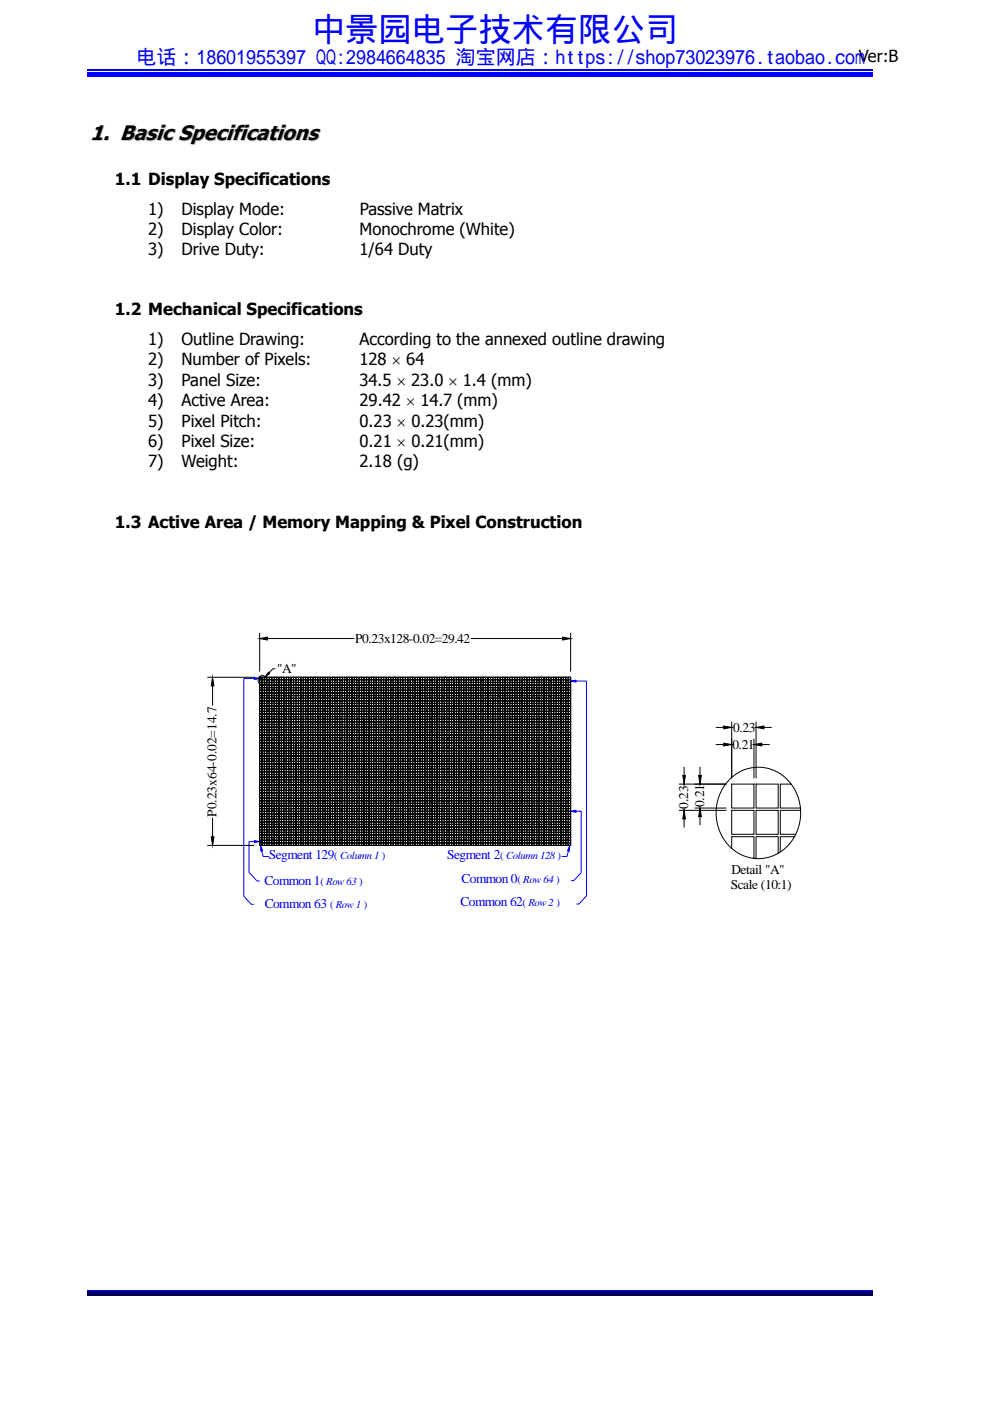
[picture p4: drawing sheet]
<svg xmlns="http://www.w3.org/2000/svg" width="210mm" height="297mm" viewBox="0 0 210 297" stroke-linecap="round" stroke-linejoin="round" font-family="sans-serif">
<defs><g id="words">
<text font-size="7.1" fill="#00f" x="66.2" y="8.7">中景园电子技术有限公司</text>
<text font-size="4.5" fill="#c0c0c0" x="19.3" y="29.8">1. Basic Specifications</text>
<text font-size="4.2" fill="#00f" x="29" y="13.6">电话：18601955397 QQ:2984664835 淘宝网店：https://shop73023976.taobao.com</text>
<g font-size="3.5">
<text x="182.1" y="13.2">Ver:B</text>
<text x="24.4" y="39.1">1.1 Display Specifications</text>
<text x="31.4" y="45.5">1)</text>
<text x="38.5" y="45.5">Display Mode:</text>
<text x="76.3" y="45.5">Passive Matrix</text>
<text x="31.4" y="49.8">2)</text>
<text x="38.5" y="49.8">Display Color:</text>
<text x="76.3" y="49.8">Monochrome (White)</text>
<text x="31.4" y="54.1">3)</text>
<text x="38.5" y="54.1">Drive Duty:</text>
<text x="76.3" y="54.1">1/64 Duty</text>
<text x="24.4" y="66.8">1.2 Mechanical Specifications</text>
<text x="31.4" y="73.2">1)</text>
<text x="31.4" y="77.5">2)</text>
<text x="38.5" y="73.2">Outline Drawing:</text>
<text x="38.5" y="77.5">Number of Pixels:</text>
<text x="76.2" y="77.5">128 × 64</text>
<text x="76.3" y="73.2">According to the annexed outline drawing</text>
<text x="31.4" y="81.8">3)</text>
<text x="38.5" y="81.8">Panel Size:</text>
<text x="76.3" y="81.8">34.5 × 23.0 × 1.4 (mm)</text>
<text x="31.4" y="86.1">4)</text>
<text x="38.5" y="86.1">Active Area:</text>
<text x="76.3" y="86.1">29.42 × 14.7 (mm)</text>
<text x="31.4" y="90.5">5)</text>
<text x="31.4" y="94.8">6)</text>
<text x="38.5" y="94.8">Pixel Size:</text>
<text x="38.5" y="90.5">Pixel Pitch:</text>
<text x="76.3" y="90.5">0.23 × 0.23(mm)</text>
<text x="76.3" y="94.8">0.21 × 0.21(mm)</text>
<text x="31.4" y="99.1">7)</text>
<text x="38.5" y="99.1">Weight:</text>
<text x="76.3" y="99.1">2.18 (g)</text>
<text x="24.4" y="111.8">1.3 Active Area / Memory Mapping &amp; Pixel Construction</text>
</g>
<g font-size="2.9">
<text x="75.4" y="136.4">P0.23x128-0.02=29.42</text>
<text x="58.8" y="142.8">&quot;A&quot;</text>
<text x="155.5" y="155.2">0.23</text>
<text x="155.3" y="158.8">0.21</text>
<text x="46" y="173.2" transform="rotate(-90 46 173.2)">P0.23x64-0.02=14.7</text>
<text x="146" y="171.5" transform="rotate(-90 146 171.5)">0.23</text>
<text x="149.3" y="171.2" transform="rotate(-90 149.3 171.2)">0.21</text>
<text x="155.1" y="185.3">Detail &quot;A&quot;</text>
<text x="155" y="188.6">Scale (10:1)</text>
</g>
<g font-size="2.9" fill="#00f">
<text x="57" y="182">Segment 129</text>
<text x="94.8" y="182">Segment 2</text>
<text x="56.1" y="187.6">Common 1</text>
<text x="97.9" y="187.1">Common 0</text>
<text x="56.2" y="192.6">Common 63</text>
<text x="97.7" y="192">Common 62</text>
</g>
<g font-size="2.3" fill="#00f">
<text x="70.9" y="182">( Column 1 )</text>
<text x="106.1" y="182">( Column 128 )</text>
<text x="68" y="187.6">( Row 63 )</text>
<text x="109.7" y="187.1">( Row 64 )</text>
<text x="70" y="192.6">( Row 1 )</text>
<text x="110.8" y="192">( Row 2 )</text>
</g>
</g></defs>
<path d="M18.6 16.1h166.5" fill="none" stroke="#00f" stroke-width=".25"/>
<path d="M18.6 15.2h166.5v.5h-166.5z" fill="#00f"/>
<path d="M18.6 14.8h166.5M18.6 273.6h166.5" fill="none" stroke="#00f" stroke-width=".25"/>
<path d="M18.6 273.7h166.5v.8h-166.5z" fill="#00006b"/>
<path d="M18.6 274.7h166.5" fill="none" stroke="#005" stroke-width=".25"/>
<path d="M120.9 179.2l-.2 1.3-.3-.1z" fill="#00f"/>
<path d="M120.9 179.2l-.2 1.3-.3-.1zM120.6 180.4l-.3 1.2h-1.2M123.3 185l-1.6 1.7h-.6M124.4 189.9l-1.6 1.8h-.6" fill="none" stroke="#00f" stroke-width=".21"/>
<path d="M121 172l1.1-.2v.4z" fill="#00f"/>
<path d="M121 172l1.1-.2v.4zM122.1 172h1.2v13" fill="none" stroke="#00f" stroke-width=".21"/>
<path d="M121 144.4l1.1-.2v.4z" fill="#00f"/>
<path d="M121 144.4l1.1-.2v.4zM122.1 144.4h2.3v45.5" fill="none" stroke="#00f" stroke-width=".21"/>
<path d="M54 178.2l1.1 .2-1.1 .2z" fill="#00f"/>
<path d="M54 178.2l1.1 .2-1.1 .2zM54 178.4h-1.2v6.6" fill="none" stroke="#00f" stroke-width=".21"/>
<path d="M54 143.7l1.1 .1-1.1 .3z" fill="#00f"/>
<path d="M54 143.7l1.1 .1-1.1 .3zM54 143.8h-2.3v46.2" fill="none" stroke="#00f" stroke-width=".21"/>
<path d="M55.2 179.2l.5 1.2-.3 .1z" fill="#00f"/>
<path d="M55.2 179.2l.5 1.2-.3 .1zM51.7 190l1.6 1.7h.5M52.8 185l1.7 1.8h.6M55.5 180.4l.3 1.2h1.2" fill="none" stroke="#00f" stroke-width=".21"/>
<g fill="none" stroke="#000" stroke-width=".21">
<path d="M55.1 135.4l1.6-.3v.6zM55.1 135.4h.1M55.1 134.2v8.2M56.7 135.4h18.5M99.8 135.4h19.5M119.3 135.1l1.7 .3-1.7 .3zM121 134.2v8.2M44 143.6h10M45.1 143.6l.3 1.8h-.6zM45.1 145.4v4.2M55.1 159.8h.4v.5h-.4zM55.1 159.2h.4v.5h-.4z"/>
<path d="M55.1 158.7h.4v.5h-.4zM55.1 158.1h.4v.5h-.4zM55.1 157.5h.4v.6h-.4zM55.1 157h.4v.5h-.4zM55.1 156.4h.4v.5h-.4zM55.1 155.9h.4v.5h-.4zM55.1 155.3h.4v.5h-.4zM55.1 154.7h.4v.6h-.4zM55.1 154.2h.4v.5h-.4zM55.1 153.6h.4v.5h-.4zM55.1 153.1h.4v.5h-.4zM55.1 152.5h.4v.5h-.4z"/>
<path d="M55.1 152h.4v.5h-.4zM55.1 151.4h.4v.5h-.4zM55.1 150.8h.4v.6h-.4zM55.1 150.3h.4v.5h-.4zM55.1 149.7h.4v.5h-.4zM55.1 149.2h.4v.5h-.4zM55.1 148.6h.4v.5h-.4zM55.1 148.1h.4v.5h-.4zM55.1 147.5h.4v.5h-.4zM55.1 146.9h.4v.5h-.4zM55.1 146.4h.4v.5h-.4zM55.1 145.8h.4v.5h-.4z"/>
<path d="M55.1 145.3h.4v.5h-.4zM55.1 144.7h.4v.5h-.4zM55.1 144.1h.4v.6h-.4zM55.1 143.6h.4v.5h-.4zM55.1 143.6h65.9v35.6h-65.9zM55.1 143.6h.1M55.6 159.8h.5v.5h-.5zM55.6 159.2h.5v.5h-.5zM55.6 158.7h.5v.5h-.5zM55.6 158.1h.5v.5h-.5zM55.6 157.5h.5v.6h-.5zM55.6 157h.5v.5h-.5z"/>
<path d="M55.6 156.4h.5v.5h-.5zM55.6 155.9h.5v.5h-.5zM55.6 155.3h.5v.5h-.5zM55.6 154.7h.5v.6h-.5zM55.6 154.2h.5v.5h-.5zM55.6 153.6h.5v.5h-.5zM55.6 153.1h.5v.5h-.5zM55.6 152.5h.5v.5h-.5zM55.6 152h.5v.5h-.5zM55.6 151.4h.5v.5h-.5zM55.6 150.8h.5v.6h-.5zM55.6 150.3h.5v.5h-.5z"/>
<path d="M55.6 149.7h.5v.5h-.5zM55.6 149.2h.5v.5h-.5zM55.6 148.6h.5v.5h-.5zM55.6 148.1h.5v.5h-.5zM55.6 147.5h.5v.5h-.5zM55.6 146.9h.5v.5h-.5zM55.6 146.4h.5v.5h-.5zM55.6 145.8h.5v.5h-.5zM55.6 145.3h.5v.5h-.5zM55.6 144.7h.5v.5h-.5zM55.6 144.1h.5v.6h-.5zM55.6 143.6h.5v.5h-.5z"/>
<path d="M56.1 159.8h.5v.5h-.5zM56.1 159.2h.5v.5h-.5zM56.1 158.7h.5v.5h-.5zM56.1 158.1h.5v.5h-.5zM56.1 157.5h.5v.6h-.5zM56.1 157h.5v.5h-.5zM56.1 156.4h.5v.5h-.5zM56.1 155.9h.5v.5h-.5zM56.1 155.3h.5v.5h-.5zM56.1 154.7h.5v.6h-.5zM56.1 154.2h.5v.5h-.5zM56.1 153.6h.5v.5h-.5z"/>
<path d="M56.1 153.1h.5v.5h-.5zM56.1 152.5h.5v.5h-.5zM56.1 152h.5v.5h-.5zM56.1 151.4h.5v.5h-.5zM56.1 150.8h.5v.6h-.5zM56.1 150.3h.5v.5h-.5zM56.1 149.7h.5v.5h-.5zM56.1 149.2h.5v.5h-.5zM56.1 148.6h.5v.5h-.5zM56.1 148.1h.5v.5h-.5zM56.1 147.5h.5v.5h-.5zM56.1 146.9h.5v.5h-.5z"/>
<path d="M56.1 146.4h.5v.5h-.5zM56.1 145.8h.5v.5h-.5zM56.1 145.3h.5v.5h-.5zM56.1 144.7h.5v.5h-.5zM56.1 144.1h.5v.6h-.5zM56.1 143.6h.5v.5h-.5zM56.6 159.8h.5v.5h-.5zM56.6 159.2h.5v.5h-.5zM56.6 158.7h.5v.5h-.5zM56.6 158.1h.5v.5h-.5zM56.6 157.5h.5v.6h-.5zM56.6 157h.5v.5h-.5z"/>
<path d="M56.6 156.4h.5v.5h-.5zM56.6 155.9h.5v.5h-.5zM56.6 155.3h.5v.5h-.5zM56.6 154.7h.5v.6h-.5zM56.6 154.2h.5v.5h-.5zM56.6 153.6h.5v.5h-.5zM56.6 153.1h.5v.5h-.5zM56.6 152.5h.5v.5h-.5zM56.6 152h.5v.5h-.5zM56.6 151.4h.5v.5h-.5zM56.6 150.8h.5v.6h-.5zM56.6 150.3h.5v.5h-.5z"/>
<path d="M56.6 149.7h.5v.5h-.5zM56.6 149.2h.5v.5h-.5zM56.6 148.6h.5v.5h-.5zM56.6 148.1h.5v.5h-.5zM56.6 147.5h.5v.5h-.5zM56.6 146.9h.5v.5h-.5zM56.6 146.4h.5v.5h-.5zM56.6 145.8h.5v.5h-.5zM56.6 145.3h.5v.5h-.5zM56.6 144.7h.5v.5h-.5zM56.6 144.1h.5v.6h-.5zM56.6 143.6h.5v.5h-.5z"/>
<path d="M56.9 142.5l.3 .3-.9 .7zM57.1 159.8h.5v.5h-.5zM57.1 159.2h.5v.5h-.5zM57.1 158.7h.5v.5h-.5zM57.1 158.1h.5v.5h-.5zM57.1 157.5h.5v.6h-.5zM57.1 157h.5v.5h-.5zM57.1 156.4h.5v.5h-.5zM57.1 155.9h.5v.5h-.5zM57.1 155.3h.5v.5h-.5zM57.1 154.7h.5v.6h-.5zM57.1 154.2h.5v.5h-.5z"/>
<path d="M57.1 153.6h.5v.5h-.5zM57.1 153.1h.5v.5h-.5zM57.1 152.5h.5v.5h-.5zM57.1 152h.5v.5h-.5zM57.1 151.4h.5v.5h-.5zM57.1 150.8h.5v.6h-.5zM57.1 150.3h.5v.5h-.5zM57.1 149.7h.5v.5h-.5zM57.1 149.2h.5v.5h-.5zM57.1 148.6h.5v.5h-.5zM57.1 148.1h.5v.5h-.5zM57.1 147.5h.5v.5h-.5z"/>
<path d="M57.1 146.9h.5v.5h-.5zM57.1 146.4h.5v.5h-.5zM57.1 145.8h.5v.5h-.5zM57.1 145.3h.5v.5h-.5zM57.1 144.7h.5v.5h-.5zM57.1 144.1h.5v.6h-.5zM57.1 143.6h.5v.5h-.5zM57.7 159.8h.4v.5h-.4zM57.7 159.2h.4v.5h-.4zM57.7 158.7h.4v.5h-.4zM57.7 158.1h.4v.5h-.4zM57.7 157.5h.4v.6h-.4z"/>
<path d="M57.7 157h.4v.5h-.4zM57.7 156.4h.4v.5h-.4zM57.7 155.9h.4v.5h-.4zM57.7 155.3h.4v.5h-.4zM57.7 154.7h.4v.6h-.4zM57.7 154.2h.4v.5h-.4zM57.7 153.6h.4v.5h-.4zM57.7 153.1h.4v.5h-.4zM57.7 152.5h.4v.5h-.4zM57.7 152h.4v.5h-.4zM57.7 151.4h.4v.5h-.4zM57.7 150.8h.4v.6h-.4z"/>
<path d="M57.7 150.3h.4v.5h-.4zM57.7 149.7h.4v.5h-.4zM57.7 149.2h.4v.5h-.4zM57.7 148.6h.4v.5h-.4zM57.7 148.1h.4v.5h-.4zM57.7 147.5h.4v.5h-.4zM57.7 146.9h.4v.5h-.4zM57.7 146.4h.4v.5h-.4zM57.7 145.8h.4v.5h-.4zM57.7 145.3h.4v.5h-.4zM57.7 144.7h.4v.5h-.4zM57.7 144.1h.4v.6h-.4z"/>
<path d="M57.7 143.6h.4v.5h-.4zM58.2 159.8h.4v.5h-.4zM58.2 159.2h.4v.5h-.4zM58.2 158.7h.4v.5h-.4zM58.2 158.1h.4v.5h-.4zM58.2 157.5h.4v.6h-.4zM58.2 157h.4v.5h-.4zM58.2 156.4h.4v.5h-.4zM58.2 155.9h.4v.5h-.4zM58.2 155.3h.4v.5h-.4zM58.2 154.7h.4v.6h-.4zM58.2 154.2h.4v.5h-.4z"/>
<path d="M58.2 153.6h.4v.5h-.4zM58.2 153.1h.4v.5h-.4zM58.2 152.5h.4v.5h-.4zM58.2 152h.4v.5h-.4zM58.2 151.4h.4v.5h-.4zM58.2 150.8h.4v.6h-.4zM58.2 150.3h.4v.5h-.4zM58.2 149.7h.4v.5h-.4zM58.2 149.2h.4v.5h-.4zM58.2 148.6h.4v.5h-.4zM58.2 148.1h.4v.5h-.4zM58.2 147.5h.4v.5h-.4z"/>
<path d="M58.2 146.9h.4v.5h-.4zM58.2 146.4h.4v.5h-.4zM58.2 145.8h.4v.5h-.4zM58.2 145.3h.4v.5h-.4zM58.2 144.7h.4v.5h-.4zM58.2 144.1h.4v.6h-.4zM58.2 143.6h.4v.5h-.4zM58.4 141.8h-.5l-.8 .9M58.7 159.8h.4v.5h-.4zM58.7 159.2h.4v.5h-.4zM58.7 158.7h.4v.5h-.4zM58.7 158.1h.4v.5h-.4z"/>
<path d="M58.7 157.5h.4v.6h-.4zM58.7 157h.4v.5h-.4zM58.7 156.4h.4v.5h-.4zM58.7 155.9h.4v.5h-.4zM58.7 155.3h.4v.5h-.4zM58.7 154.7h.4v.6h-.4zM58.7 154.2h.4v.5h-.4zM58.7 153.6h.4v.5h-.4zM58.7 153.1h.4v.5h-.4zM58.7 152.5h.4v.5h-.4zM58.7 152h.4v.5h-.4zM58.7 151.4h.4v.5h-.4z"/>
<path d="M58.7 150.8h.4v.6h-.4zM58.7 150.3h.4v.5h-.4zM58.7 149.7h.4v.5h-.4zM58.7 149.2h.4v.5h-.4zM58.7 148.6h.4v.5h-.4zM58.7 148.1h.4v.5h-.4zM58.7 147.5h.4v.5h-.4zM58.7 146.9h.4v.5h-.4zM58.7 146.4h.4v.5h-.4zM58.7 145.8h.4v.5h-.4zM58.7 145.3h.4v.5h-.4zM58.7 144.7h.4v.5h-.4z"/>
<path d="M58.7 144.1h.4v.6h-.4zM58.7 143.6h.4v.5h-.4zM59.2 159.8h.5v.5h-.5zM59.2 159.2h.5v.5h-.5zM59.2 158.7h.5v.5h-.5zM59.2 158.1h.5v.5h-.5zM59.2 157.5h.5v.6h-.5zM59.2 157h.5v.5h-.5zM59.2 156.4h.5v.5h-.5zM59.2 155.9h.5v.5h-.5zM59.2 155.3h.5v.5h-.5zM59.2 154.7h.5v.6h-.5z"/>
<path d="M59.2 154.2h.5v.5h-.5zM59.2 153.6h.5v.5h-.5zM59.2 153.1h.5v.5h-.5zM59.2 152.5h.5v.5h-.5zM59.2 152h.5v.5h-.5zM59.2 151.4h.5v.5h-.5zM59.2 150.8h.5v.6h-.5zM59.2 150.3h.5v.5h-.5zM59.2 149.7h.5v.5h-.5zM59.2 149.2h.5v.5h-.5zM59.2 148.6h.5v.5h-.5zM59.2 148.1h.5v.5h-.5z"/>
<path d="M59.2 147.5h.5v.5h-.5zM59.2 146.9h.5v.5h-.5zM59.2 146.4h.5v.5h-.5zM59.2 145.8h.5v.5h-.5zM59.2 145.3h.5v.5h-.5zM59.2 144.7h.5v.5h-.5zM59.2 144.1h.5v.6h-.5zM59.2 143.6h.5v.5h-.5zM59.7 159.8h.5v.5h-.5zM59.7 159.2h.5v.5h-.5zM59.7 158.7h.5v.5h-.5zM59.7 158.1h.5v.5h-.5z"/>
<path d="M59.7 157.5h.5v.6h-.5zM59.7 157h.5v.5h-.5zM59.7 156.4h.5v.5h-.5zM59.7 155.9h.5v.5h-.5zM59.7 155.3h.5v.5h-.5zM59.7 154.7h.5v.6h-.5zM59.7 154.2h.5v.5h-.5zM59.7 153.6h.5v.5h-.5zM59.7 153.1h.5v.5h-.5zM59.7 152.5h.5v.5h-.5zM59.7 152h.5v.5h-.5zM59.7 151.4h.5v.5h-.5z"/>
<path d="M59.7 150.8h.5v.6h-.5zM59.7 150.3h.5v.5h-.5zM59.7 149.7h.5v.5h-.5zM59.7 149.2h.5v.5h-.5zM59.7 148.6h.5v.5h-.5zM59.7 148.1h.5v.5h-.5zM59.7 147.5h.5v.5h-.5zM59.7 146.9h.5v.5h-.5zM59.7 146.4h.5v.5h-.5zM59.7 145.8h.5v.5h-.5zM59.7 145.3h.5v.5h-.5zM59.7 144.7h.5v.5h-.5z"/>
<path d="M59.7 144.1h.5v.6h-.5zM59.7 143.6h.5v.5h-.5zM60.2 159.8h.5v.5h-.5zM60.2 159.2h.5v.5h-.5zM60.2 158.7h.5v.5h-.5zM60.2 158.1h.5v.5h-.5zM60.2 157.5h.5v.6h-.5zM60.2 157h.5v.5h-.5zM60.2 156.4h.5v.5h-.5zM60.2 155.9h.5v.5h-.5zM60.2 155.3h.5v.5h-.5zM60.2 154.7h.5v.6h-.5z"/>
<path d="M60.2 154.2h.5v.5h-.5zM60.2 153.6h.5v.5h-.5zM60.2 153.1h.5v.5h-.5zM60.2 152.5h.5v.5h-.5zM60.2 152h.5v.5h-.5zM60.2 151.4h.5v.5h-.5zM60.2 150.8h.5v.6h-.5zM60.2 150.3h.5v.5h-.5zM60.2 149.7h.5v.5h-.5zM60.2 149.2h.5v.5h-.5zM60.2 148.6h.5v.5h-.5zM60.2 148.1h.5v.5h-.5z"/>
<path d="M60.2 147.5h.5v.5h-.5zM60.2 146.9h.5v.5h-.5zM60.2 146.4h.5v.5h-.5zM60.2 145.8h.5v.5h-.5zM60.2 145.3h.5v.5h-.5zM60.2 144.7h.5v.5h-.5zM60.2 144.1h.5v.6h-.5zM60.2 143.6h.5v.5h-.5zM60.7 159.8h.5v.5h-.5zM60.7 159.2h.5v.5h-.5zM60.7 158.7h.5v.5h-.5zM60.7 158.1h.5v.5h-.5z"/>
<path d="M60.7 157.5h.5v.6h-.5zM60.7 157h.5v.5h-.5zM60.7 156.4h.5v.5h-.5zM60.7 155.9h.5v.5h-.5zM60.7 155.3h.5v.5h-.5zM60.7 154.7h.5v.6h-.5zM60.7 154.2h.5v.5h-.5zM60.7 153.6h.5v.5h-.5zM60.7 153.1h.5v.5h-.5zM60.7 152.5h.5v.5h-.5zM60.7 152h.5v.5h-.5zM60.7 151.4h.5v.5h-.5z"/>
<path d="M60.7 150.8h.5v.6h-.5zM60.7 150.3h.5v.5h-.5zM60.7 149.7h.5v.5h-.5zM60.7 149.2h.5v.5h-.5zM60.7 148.6h.5v.5h-.5zM60.7 148.1h.5v.5h-.5zM60.7 147.5h.5v.5h-.5zM60.7 146.9h.5v.5h-.5zM60.7 146.4h.5v.5h-.5zM60.7 145.8h.5v.5h-.5zM60.7 145.3h.5v.5h-.5zM60.7 144.7h.5v.5h-.5z"/>
<path d="M60.7 144.1h.5v.6h-.5zM60.7 143.6h.5v.5h-.5zM61.3 159.8h.4v.5h-.4zM61.3 159.2h.4v.5h-.4zM61.3 158.7h.4v.5h-.4zM61.3 158.1h.4v.5h-.4zM61.3 157.5h.4v.6h-.4zM61.3 157h.4v.5h-.4zM61.3 156.4h.4v.5h-.4zM61.3 155.9h.4v.5h-.4zM61.3 155.3h.4v.5h-.4zM61.3 154.7h.4v.6h-.4z"/>
<path d="M61.3 154.2h.4v.5h-.4zM61.3 153.6h.4v.5h-.4zM61.3 153.1h.4v.5h-.4zM61.3 152.5h.4v.5h-.4zM61.3 152h.4v.5h-.4zM61.3 151.4h.4v.5h-.4zM61.3 150.8h.4v.6h-.4zM61.3 150.3h.4v.5h-.4zM61.3 149.7h.4v.5h-.4zM61.3 149.2h.4v.5h-.4zM61.3 148.6h.4v.5h-.4zM61.3 148.1h.4v.5h-.4z"/>
<path d="M61.3 147.5h.4v.5h-.4zM61.3 146.9h.4v.5h-.4zM61.3 146.4h.4v.5h-.4zM61.3 145.8h.4v.5h-.4zM61.3 145.3h.4v.5h-.4zM61.3 144.7h.4v.5h-.4zM61.3 144.1h.4v.6h-.4zM61.3 143.6h.4v.5h-.4zM61.8 159.8h.5v.5h-.5zM61.8 159.2h.5v.5h-.5zM61.8 158.7h.5v.5h-.5zM61.8 158.1h.5v.5h-.5z"/>
<path d="M61.8 157.5h.5v.6h-.5zM61.8 157h.5v.5h-.5zM61.8 156.4h.5v.5h-.5zM61.8 155.9h.5v.5h-.5zM61.8 155.3h.5v.5h-.5zM61.8 154.7h.5v.6h-.5zM61.8 154.2h.5v.5h-.5zM61.8 153.6h.5v.5h-.5zM61.8 153.1h.5v.5h-.5zM61.8 152.5h.5v.5h-.5zM61.8 152h.5v.5h-.5zM61.8 151.4h.5v.5h-.5z"/>
<path d="M61.8 150.8h.5v.6h-.5zM61.8 150.3h.5v.5h-.5zM61.8 149.7h.5v.5h-.5zM61.8 149.2h.5v.5h-.5zM61.8 148.6h.5v.5h-.5zM61.8 148.1h.5v.5h-.5zM61.8 147.5h.5v.5h-.5zM61.8 146.9h.5v.5h-.5zM61.8 146.4h.5v.5h-.5zM61.8 145.8h.5v.5h-.5zM61.8 145.3h.5v.5h-.5zM61.8 144.7h.5v.5h-.5z"/>
<path d="M61.8 144.1h.5v.6h-.5zM61.8 143.6h.5v.5h-.5zM62.3 159.8h.5v.5h-.5zM62.3 159.2h.5v.5h-.5zM62.3 158.7h.5v.5h-.5zM62.3 158.1h.5v.5h-.5zM62.3 157.5h.5v.6h-.5zM62.3 157h.5v.5h-.5zM62.3 156.4h.5v.5h-.5zM62.3 155.9h.5v.5h-.5zM62.3 155.3h.5v.5h-.5zM62.3 154.7h.5v.6h-.5z"/>
<path d="M62.3 154.2h.5v.5h-.5zM62.3 153.6h.5v.5h-.5zM62.3 153.1h.5v.5h-.5zM62.3 152.5h.5v.5h-.5zM62.3 152h.5v.5h-.5zM62.3 151.4h.5v.5h-.5zM62.3 150.8h.5v.6h-.5zM62.3 150.3h.5v.5h-.5zM62.3 149.7h.5v.5h-.5zM62.3 149.2h.5v.5h-.5zM62.3 148.6h.5v.5h-.5zM62.3 148.1h.5v.5h-.5z"/>
<path d="M62.3 147.5h.5v.5h-.5zM62.3 146.9h.5v.5h-.5zM62.3 146.4h.5v.5h-.5zM62.3 145.8h.5v.5h-.5zM62.3 145.3h.5v.5h-.5zM62.3 144.7h.5v.5h-.5zM62.3 144.1h.5v.6h-.5zM62.3 143.6h.5v.5h-.5zM62.8 159.8h.5v.5h-.5zM62.8 159.2h.5v.5h-.5zM62.8 158.7h.5v.5h-.5zM62.8 158.1h.5v.5h-.5z"/>
<path d="M62.8 157.5h.5v.6h-.5zM62.8 157h.5v.5h-.5zM62.8 156.4h.5v.5h-.5zM62.8 155.9h.5v.5h-.5zM62.8 155.3h.5v.5h-.5zM62.8 154.7h.5v.6h-.5zM62.8 154.2h.5v.5h-.5zM62.8 153.6h.5v.5h-.5zM62.8 153.1h.5v.5h-.5zM62.8 152.5h.5v.5h-.5zM62.8 152h.5v.5h-.5zM62.8 151.4h.5v.5h-.5z"/>
<path d="M62.8 150.8h.5v.6h-.5zM62.8 150.3h.5v.5h-.5zM62.8 149.7h.5v.5h-.5zM62.8 149.2h.5v.5h-.5zM62.8 148.6h.5v.5h-.5zM62.8 148.1h.5v.5h-.5zM62.8 147.5h.5v.5h-.5zM62.8 146.9h.5v.5h-.5zM62.8 146.4h.5v.5h-.5zM62.8 145.8h.5v.5h-.5zM62.8 145.3h.5v.5h-.5zM62.8 144.7h.5v.5h-.5z"/>
<path d="M62.8 144.1h.5v.6h-.5zM62.8 143.6h.5v.5h-.5zM63.3 159.8h.5v.5h-.5zM63.3 159.2h.5v.5h-.5zM63.3 158.7h.5v.5h-.5zM63.3 158.1h.5v.5h-.5zM63.3 157.5h.5v.6h-.5zM63.3 157h.5v.5h-.5zM63.3 156.4h.5v.5h-.5zM63.3 155.9h.5v.5h-.5zM63.3 155.3h.5v.5h-.5zM63.3 154.7h.5v.6h-.5z"/>
<path d="M63.3 154.2h.5v.5h-.5zM63.3 153.6h.5v.5h-.5zM63.3 153.1h.5v.5h-.5zM63.3 152.5h.5v.5h-.5zM63.3 152h.5v.5h-.5zM63.3 151.4h.5v.5h-.5zM63.3 150.8h.5v.6h-.5zM63.3 150.3h.5v.5h-.5zM63.3 149.7h.5v.5h-.5zM63.3 149.2h.5v.5h-.5zM63.3 148.6h.5v.5h-.5zM63.3 148.1h.5v.5h-.5z"/>
<path d="M63.3 147.5h.5v.5h-.5zM63.3 146.9h.5v.5h-.5zM63.3 146.4h.5v.5h-.5zM63.3 145.8h.5v.5h-.5zM63.3 145.3h.5v.5h-.5zM63.3 144.7h.5v.5h-.5zM63.3 144.1h.5v.6h-.5zM63.3 143.6h.5v.5h-.5zM63.8 159.8h.5v.5h-.5zM63.8 159.2h.5v.5h-.5zM63.8 158.7h.5v.5h-.5zM63.8 158.1h.5v.5h-.5z"/>
<path d="M63.8 157.5h.5v.6h-.5zM63.8 157h.5v.5h-.5zM63.8 156.4h.5v.5h-.5zM63.8 155.9h.5v.5h-.5zM63.8 155.3h.5v.5h-.5zM63.8 154.7h.5v.6h-.5zM63.8 154.2h.5v.5h-.5zM63.8 153.6h.5v.5h-.5zM63.8 153.1h.5v.5h-.5zM63.8 152.5h.5v.5h-.5zM63.8 152h.5v.5h-.5zM63.8 151.4h.5v.5h-.5z"/>
<path d="M63.8 150.8h.5v.6h-.5zM63.8 150.3h.5v.5h-.5zM63.8 149.7h.5v.5h-.5zM63.8 149.2h.5v.5h-.5zM63.8 148.6h.5v.5h-.5zM63.8 148.1h.5v.5h-.5zM63.8 147.5h.5v.5h-.5zM63.8 146.9h.5v.5h-.5zM63.8 146.4h.5v.5h-.5zM63.8 145.8h.5v.5h-.5zM63.8 145.3h.5v.5h-.5zM63.8 144.7h.5v.5h-.5z"/>
<path d="M63.8 144.1h.5v.6h-.5zM63.8 143.6h.5v.5h-.5zM64.3 159.8h.5v.5h-.5zM64.3 159.2h.5v.5h-.5zM64.3 158.7h.5v.5h-.5zM64.3 158.1h.5v.5h-.5zM64.3 157.5h.5v.6h-.5zM64.3 157h.5v.5h-.5zM64.3 156.4h.5v.5h-.5zM64.3 155.9h.5v.5h-.5zM64.3 155.3h.5v.5h-.5zM64.3 154.7h.5v.6h-.5z"/>
<path d="M64.3 154.2h.5v.5h-.5zM64.3 153.6h.5v.5h-.5zM64.3 153.1h.5v.5h-.5zM64.3 152.5h.5v.5h-.5zM64.3 152h.5v.5h-.5zM64.3 151.4h.5v.5h-.5zM64.3 150.8h.5v.6h-.5zM64.3 150.3h.5v.5h-.5zM64.3 149.7h.5v.5h-.5zM64.3 149.2h.5v.5h-.5zM64.3 148.6h.5v.5h-.5zM64.3 148.1h.5v.5h-.5z"/>
<path d="M64.3 147.5h.5v.5h-.5zM64.3 146.9h.5v.5h-.5zM64.3 146.4h.5v.5h-.5zM64.3 145.8h.5v.5h-.5zM64.3 145.3h.5v.5h-.5zM64.3 144.7h.5v.5h-.5zM64.3 144.1h.5v.6h-.5zM64.3 143.6h.5v.5h-.5zM64.9 159.8h.4v.5h-.4zM64.9 159.2h.4v.5h-.4zM64.9 158.7h.4v.5h-.4zM64.9 158.1h.4v.5h-.4z"/>
<path d="M64.9 157.5h.4v.6h-.4zM64.9 157h.4v.5h-.4zM64.9 156.4h.4v.5h-.4zM64.9 155.9h.4v.5h-.4zM64.9 155.3h.4v.5h-.4zM64.9 154.7h.4v.6h-.4zM64.9 154.2h.4v.5h-.4zM64.9 153.6h.4v.5h-.4zM64.9 153.1h.4v.5h-.4zM64.9 152.5h.4v.5h-.4zM64.9 152h.4v.5h-.4zM64.9 151.4h.4v.5h-.4z"/>
<path d="M64.9 150.8h.4v.6h-.4zM64.9 150.3h.4v.5h-.4zM64.9 149.7h.4v.5h-.4zM64.9 149.2h.4v.5h-.4zM64.9 148.6h.4v.5h-.4zM64.9 148.1h.4v.5h-.4zM64.9 147.5h.4v.5h-.4zM64.9 146.9h.4v.5h-.4zM64.9 146.4h.4v.5h-.4zM64.9 145.8h.4v.5h-.4zM64.9 145.3h.4v.5h-.4zM64.9 144.7h.4v.5h-.4z"/>
<path d="M64.9 144.1h.4v.6h-.4zM64.9 143.6h.4v.5h-.4zM65.4 159.8h.4v.5h-.4zM65.4 159.2h.4v.5h-.4zM65.4 158.7h.4v.5h-.4zM65.4 158.1h.4v.5h-.4zM65.4 157.5h.4v.6h-.4zM65.4 157h.4v.5h-.4zM65.4 156.4h.4v.5h-.4zM65.4 155.9h.4v.5h-.4zM65.4 155.3h.4v.5h-.4zM65.4 154.7h.4v.6h-.4z"/>
<path d="M65.4 154.2h.4v.5h-.4zM65.4 153.6h.4v.5h-.4zM65.4 153.1h.4v.5h-.4zM65.4 152.5h.4v.5h-.4zM65.4 152h.4v.5h-.4zM65.4 151.4h.4v.5h-.4zM65.4 150.8h.4v.6h-.4zM65.4 150.3h.4v.5h-.4zM65.4 149.7h.4v.5h-.4zM65.4 149.2h.4v.5h-.4zM65.4 148.6h.4v.5h-.4zM65.4 148.1h.4v.5h-.4z"/>
<path d="M65.4 147.5h.4v.5h-.4zM65.4 146.9h.4v.5h-.4zM65.4 146.4h.4v.5h-.4zM65.4 145.8h.4v.5h-.4zM65.4 145.3h.4v.5h-.4zM65.4 144.7h.4v.5h-.4zM65.4 144.1h.4v.6h-.4zM65.4 143.6h.4v.5h-.4zM65.9 159.8h.5v.5h-.5zM65.9 159.2h.5v.5h-.5zM65.9 158.7h.5v.5h-.5zM65.9 158.1h.5v.5h-.5z"/>
<path d="M65.9 157.5h.5v.6h-.5zM65.9 157h.5v.5h-.5zM65.9 156.4h.5v.5h-.5zM65.9 155.9h.5v.5h-.5zM65.9 155.3h.5v.5h-.5zM65.9 154.7h.5v.6h-.5zM65.9 154.2h.5v.5h-.5zM65.9 153.6h.5v.5h-.5zM65.9 153.1h.5v.5h-.5zM65.9 152.5h.5v.5h-.5zM65.9 152h.5v.5h-.5zM65.9 151.4h.5v.5h-.5z"/>
<path d="M65.9 150.8h.5v.6h-.5zM65.9 150.3h.5v.5h-.5zM65.9 149.7h.5v.5h-.5zM65.9 149.2h.5v.5h-.5zM65.9 148.6h.5v.5h-.5zM65.9 148.1h.5v.5h-.5zM65.9 147.5h.5v.5h-.5zM65.9 146.9h.5v.5h-.5zM65.9 146.4h.5v.5h-.5zM65.9 145.8h.5v.5h-.5zM65.9 145.3h.5v.5h-.5zM65.9 144.7h.5v.5h-.5z"/>
<path d="M65.9 144.1h.5v.6h-.5zM65.9 143.6h.5v.5h-.5zM66.4 159.8h.5v.5h-.5zM66.4 159.2h.5v.5h-.5zM66.4 158.7h.5v.5h-.5zM66.4 158.1h.5v.5h-.5zM66.4 157.5h.5v.6h-.5zM66.4 157h.5v.5h-.5zM66.4 156.4h.5v.5h-.5zM66.4 155.9h.5v.5h-.5zM66.4 155.3h.5v.5h-.5zM66.4 154.7h.5v.6h-.5z"/>
<path d="M66.4 154.2h.5v.5h-.5zM66.4 153.6h.5v.5h-.5zM66.4 153.1h.5v.5h-.5zM66.4 152.5h.5v.5h-.5zM66.4 152h.5v.5h-.5zM66.4 151.4h.5v.5h-.5zM66.4 150.8h.5v.6h-.5zM66.4 150.3h.5v.5h-.5zM66.4 149.7h.5v.5h-.5zM66.4 149.2h.5v.5h-.5zM66.4 148.6h.5v.5h-.5zM66.4 148.1h.5v.5h-.5z"/>
<path d="M66.4 147.5h.5v.5h-.5zM66.4 146.9h.5v.5h-.5zM66.4 146.4h.5v.5h-.5zM66.4 145.8h.5v.5h-.5zM66.4 145.3h.5v.5h-.5zM66.4 144.7h.5v.5h-.5zM66.4 144.1h.5v.6h-.5zM66.4 143.6h.5v.5h-.5zM66.9 159.8h.5v.5h-.5zM66.9 159.2h.5v.5h-.5zM66.9 158.7h.5v.5h-.5zM66.9 158.1h.5v.5h-.5z"/>
<path d="M66.9 157.5h.5v.6h-.5zM66.9 157h.5v.5h-.5zM66.9 156.4h.5v.5h-.5zM66.9 155.9h.5v.5h-.5zM66.9 155.3h.5v.5h-.5zM66.9 154.7h.5v.6h-.5zM66.9 154.2h.5v.5h-.5zM66.9 153.6h.5v.5h-.5zM66.9 153.1h.5v.5h-.5zM66.9 152.5h.5v.5h-.5zM66.9 152h.5v.5h-.5zM66.9 151.4h.5v.5h-.5z"/>
<path d="M66.9 150.8h.5v.6h-.5zM66.9 150.3h.5v.5h-.5zM66.9 149.7h.5v.5h-.5zM66.9 149.2h.5v.5h-.5zM66.9 148.6h.5v.5h-.5zM66.9 148.1h.5v.5h-.5zM66.9 147.5h.5v.5h-.5zM66.9 146.9h.5v.5h-.5zM66.9 146.4h.5v.5h-.5zM66.9 145.8h.5v.5h-.5zM66.9 145.3h.5v.5h-.5zM66.9 144.7h.5v.5h-.5z"/>
<path d="M66.9 144.1h.5v.6h-.5zM66.9 143.6h.5v.5h-.5zM67.5 159.8h.4v.5h-.4zM67.5 159.2h.4v.5h-.4zM67.5 158.7h.4v.5h-.4zM67.5 158.1h.4v.5h-.4zM67.5 157.5h.4v.6h-.4zM67.5 157h.4v.5h-.4zM67.5 156.4h.4v.5h-.4zM67.5 155.9h.4v.5h-.4zM67.5 155.3h.4v.5h-.4zM67.5 154.7h.4v.6h-.4z"/>
<path d="M67.5 154.2h.4v.5h-.4zM67.5 153.6h.4v.5h-.4zM67.5 153.1h.4v.5h-.4zM67.5 152.5h.4v.5h-.4zM67.5 152h.4v.5h-.4zM67.5 151.4h.4v.5h-.4zM67.5 150.8h.4v.6h-.4zM67.5 150.3h.4v.5h-.4zM67.5 149.7h.4v.5h-.4zM67.5 149.2h.4v.5h-.4zM67.5 148.6h.4v.5h-.4zM67.5 148.1h.4v.5h-.4z"/>
<path d="M67.5 147.5h.4v.5h-.4zM67.5 146.9h.4v.5h-.4zM67.5 146.4h.4v.5h-.4zM67.5 145.8h.4v.5h-.4zM67.5 145.3h.4v.5h-.4zM67.5 144.7h.4v.5h-.4zM67.5 144.1h.4v.6h-.4zM67.5 143.6h.4v.5h-.4zM68 159.8h.4v.5h-.4zM68 159.2h.4v.5h-.4zM68 158.7h.4v.5h-.4zM68 158.1h.4v.5h-.4z"/>
<path d="M68 157.5h.4v.6h-.4zM68 157h.4v.5h-.4zM68 156.4h.4v.5h-.4zM68 155.9h.4v.5h-.4zM68 155.3h.4v.5h-.4zM68 154.7h.4v.6h-.4zM68 154.2h.4v.5h-.4zM68 153.6h.4v.5h-.4zM68 153.1h.4v.5h-.4zM68 152.5h.4v.5h-.4zM68 152h.4v.5h-.4zM68 151.4h.4v.5h-.4z"/>
<path d="M68 150.8h.4v.6h-.4zM68 150.3h.4v.5h-.4zM68 149.7h.4v.5h-.4zM68 149.2h.4v.5h-.4zM68 148.6h.4v.5h-.4zM68 148.1h.4v.5h-.4zM68 147.5h.4v.5h-.4zM68 146.9h.4v.5h-.4zM68 146.4h.4v.5h-.4zM68 145.8h.4v.5h-.4zM68 145.3h.4v.5h-.4zM68 144.7h.4v.5h-.4z"/>
<path d="M68 144.1h.4v.6h-.4zM68 143.6h.4v.5h-.4zM68.5 159.8h.4v.5h-.4zM68.5 159.2h.4v.5h-.4zM68.5 158.7h.4v.5h-.4zM68.5 158.1h.4v.5h-.4zM68.5 157.5h.4v.6h-.4zM68.5 157h.4v.5h-.4zM68.5 156.4h.4v.5h-.4zM68.5 155.9h.4v.5h-.4zM68.5 155.3h.4v.5h-.4zM68.5 154.7h.4v.6h-.4z"/>
<path d="M68.5 154.2h.4v.5h-.4zM68.5 153.6h.4v.5h-.4zM68.5 153.1h.4v.5h-.4zM68.5 152.5h.4v.5h-.4zM68.5 152h.4v.5h-.4zM68.5 151.4h.4v.5h-.4zM68.5 150.8h.4v.6h-.4zM68.5 150.3h.4v.5h-.4zM68.5 149.7h.4v.5h-.4zM68.5 149.2h.4v.5h-.4zM68.5 148.6h.4v.5h-.4zM68.5 148.1h.4v.5h-.4z"/>
<path d="M68.5 147.5h.4v.5h-.4zM68.5 146.9h.4v.5h-.4zM68.5 146.4h.4v.5h-.4zM68.5 145.8h.4v.5h-.4zM68.5 145.3h.4v.5h-.4zM68.5 144.7h.4v.5h-.4zM68.5 144.1h.4v.6h-.4zM68.5 143.6h.4v.5h-.4zM69 159.8h.4v.5h-.4zM69 159.2h.4v.5h-.4zM69 158.7h.4v.5h-.4zM69 158.1h.4v.5h-.4z"/>
<path d="M69 157.5h.4v.6h-.4zM69 157h.4v.5h-.4zM69 156.4h.4v.5h-.4zM69 155.9h.4v.5h-.4zM69 155.3h.4v.5h-.4zM69 154.7h.4v.6h-.4zM69 154.2h.4v.5h-.4zM69 153.6h.4v.5h-.4zM69 153.1h.4v.5h-.4zM69 152.5h.4v.5h-.4zM69 152h.4v.5h-.4zM69 151.4h.4v.5h-.4z"/>
<path d="M69 150.8h.4v.6h-.4zM69 150.3h.4v.5h-.4zM69 149.7h.4v.5h-.4zM69 149.2h.4v.5h-.4zM69 148.6h.4v.5h-.4zM69 148.1h.4v.5h-.4zM69 147.5h.4v.5h-.4zM69 146.9h.4v.5h-.4zM69 146.4h.4v.5h-.4zM69 145.8h.4v.5h-.4zM69 145.3h.4v.5h-.4zM69 144.7h.4v.5h-.4z"/>
<path d="M69 144.1h.4v.6h-.4zM69 143.6h.4v.5h-.4zM69.5 159.8h.5v.5h-.5zM69.5 159.2h.5v.5h-.5zM69.5 158.7h.5v.5h-.5zM69.5 158.1h.5v.5h-.5zM69.5 157.5h.5v.6h-.5zM69.5 157h.5v.5h-.5zM69.5 156.4h.5v.5h-.5zM69.5 155.9h.5v.5h-.5zM69.5 155.3h.5v.5h-.5zM69.5 154.7h.5v.6h-.5z"/>
<path d="M69.5 154.2h.5v.5h-.5zM69.5 153.6h.5v.5h-.5zM69.5 153.1h.5v.5h-.5zM69.5 152.5h.5v.5h-.5zM69.5 152h.5v.5h-.5zM69.5 151.4h.5v.5h-.5zM69.5 150.8h.5v.6h-.5zM69.5 150.3h.5v.5h-.5zM69.5 149.7h.5v.5h-.5zM69.5 149.2h.5v.5h-.5zM69.5 148.6h.5v.5h-.5zM69.5 148.1h.5v.5h-.5z"/>
<path d="M69.5 147.5h.5v.5h-.5zM69.5 146.9h.5v.5h-.5zM69.5 146.4h.5v.5h-.5zM69.5 145.8h.5v.5h-.5zM69.5 145.3h.5v.5h-.5zM69.5 144.7h.5v.5h-.5zM69.5 144.1h.5v.6h-.5zM69.5 143.6h.5v.5h-.5zM70 159.8h.5v.5h-.5zM70 159.2h.5v.5h-.5zM70 158.7h.5v.5h-.5zM70 158.1h.5v.5h-.5z"/>
<path d="M70 157.5h.5v.6h-.5zM70 157h.5v.5h-.5zM70 156.4h.5v.5h-.5zM70 155.9h.5v.5h-.5zM70 155.3h.5v.5h-.5zM70 154.7h.5v.6h-.5zM70 154.2h.5v.5h-.5zM70 153.6h.5v.5h-.5zM70 153.1h.5v.5h-.5zM70 152.5h.5v.5h-.5zM70 152h.5v.5h-.5zM70 151.4h.5v.5h-.5z"/>
<path d="M70 150.8h.5v.6h-.5zM70 150.3h.5v.5h-.5zM70 149.7h.5v.5h-.5zM70 149.2h.5v.5h-.5zM70 148.6h.5v.5h-.5zM70 148.1h.5v.5h-.5zM70 147.5h.5v.5h-.5zM70 146.9h.5v.5h-.5zM70 146.4h.5v.5h-.5zM70 145.8h.5v.5h-.5zM70 145.3h.5v.5h-.5zM70 144.7h.5v.5h-.5z"/>
<path d="M70 144.1h.5v.6h-.5zM70 143.6h.5v.5h-.5zM70.5 159.8h.5v.5h-.5zM70.5 159.2h.5v.5h-.5zM70.5 158.7h.5v.5h-.5zM70.5 158.1h.5v.5h-.5zM70.5 157.5h.5v.6h-.5zM70.5 157h.5v.5h-.5zM70.5 156.4h.5v.5h-.5zM70.5 155.9h.5v.5h-.5zM70.5 155.3h.5v.5h-.5zM70.5 154.7h.5v.6h-.5z"/>
<path d="M70.5 154.2h.5v.5h-.5zM70.5 153.6h.5v.5h-.5zM70.5 153.1h.5v.5h-.5zM70.5 152.5h.5v.5h-.5zM70.5 152h.5v.5h-.5zM70.5 151.4h.5v.5h-.5zM70.5 150.8h.5v.6h-.5zM70.5 150.3h.5v.5h-.5zM70.5 149.7h.5v.5h-.5zM70.5 149.2h.5v.5h-.5zM70.5 148.6h.5v.5h-.5zM70.5 148.1h.5v.5h-.5z"/>
<path d="M70.5 147.5h.5v.5h-.5zM70.5 146.9h.5v.5h-.5zM70.5 146.4h.5v.5h-.5zM70.5 145.8h.5v.5h-.5zM70.5 145.3h.5v.5h-.5zM70.5 144.7h.5v.5h-.5zM70.5 144.1h.5v.6h-.5zM70.5 143.6h.5v.5h-.5zM71.1 159.8h.4v.5h-.4zM71.1 159.2h.4v.5h-.4zM71.1 158.7h.4v.5h-.4zM71.1 158.1h.4v.5h-.4z"/>
<path d="M71.1 157.5h.4v.6h-.4zM71.1 157h.4v.5h-.4zM71.1 156.4h.4v.5h-.4zM71.1 155.9h.4v.5h-.4zM71.1 155.3h.4v.5h-.4zM71.1 154.7h.4v.6h-.4zM71.1 154.2h.4v.5h-.4zM71.1 153.6h.4v.5h-.4zM71.1 153.1h.4v.5h-.4zM71.1 152.5h.4v.5h-.4zM71.1 152h.4v.5h-.4zM71.1 151.4h.4v.5h-.4z"/>
<path d="M71.1 150.8h.4v.6h-.4zM71.1 150.3h.4v.5h-.4zM71.1 149.7h.4v.5h-.4zM71.1 149.2h.4v.5h-.4zM71.1 148.6h.4v.5h-.4zM71.1 148.1h.4v.5h-.4zM71.1 147.5h.4v.5h-.4zM71.1 146.9h.4v.5h-.4zM71.1 146.4h.4v.5h-.4zM71.1 145.8h.4v.5h-.4zM71.1 145.3h.4v.5h-.4zM71.1 144.7h.4v.5h-.4z"/>
<path d="M71.1 144.1h.4v.6h-.4zM71.1 143.6h.4v.5h-.4zM71.6 159.8h.5v.5h-.5zM71.6 159.2h.5v.5h-.5zM71.6 158.7h.5v.5h-.5zM71.6 158.1h.5v.5h-.5zM71.6 157.5h.5v.6h-.5zM71.6 157h.5v.5h-.5zM71.6 156.4h.5v.5h-.5zM71.6 155.9h.5v.5h-.5zM71.6 155.3h.5v.5h-.5zM71.6 154.7h.5v.6h-.5z"/>
<path d="M71.6 154.2h.5v.5h-.5zM71.6 153.6h.5v.5h-.5zM71.6 153.1h.5v.5h-.5zM71.6 152.5h.5v.5h-.5zM71.6 152h.5v.5h-.5zM71.6 151.4h.5v.5h-.5zM71.6 150.8h.5v.6h-.5zM71.6 150.3h.5v.5h-.5zM71.6 149.7h.5v.5h-.5zM71.6 149.2h.5v.5h-.5zM71.6 148.6h.5v.5h-.5zM71.6 148.1h.5v.5h-.5z"/>
<path d="M71.6 147.5h.5v.5h-.5zM71.6 146.9h.5v.5h-.5zM71.6 146.4h.5v.5h-.5zM71.6 145.8h.5v.5h-.5zM71.6 145.3h.5v.5h-.5zM71.6 144.7h.5v.5h-.5zM71.6 144.1h.5v.6h-.5zM71.6 143.6h.5v.5h-.5zM72.1 159.8h.5v.5h-.5zM72.1 159.2h.5v.5h-.5zM72.1 158.7h.5v.5h-.5zM72.1 158.1h.5v.5h-.5z"/>
<path d="M72.1 157.5h.5v.6h-.5zM72.1 157h.5v.5h-.5zM72.1 156.4h.5v.5h-.5zM72.1 155.9h.5v.5h-.5zM72.1 155.3h.5v.5h-.5zM72.1 154.7h.5v.6h-.5zM72.1 154.2h.5v.5h-.5zM72.1 153.6h.5v.5h-.5zM72.1 153.1h.5v.5h-.5zM72.1 152.5h.5v.5h-.5zM72.1 152h.5v.5h-.5zM72.1 151.4h.5v.5h-.5z"/>
<path d="M72.1 150.8h.5v.6h-.5zM72.1 150.3h.5v.5h-.5zM72.1 149.7h.5v.5h-.5zM72.1 149.2h.5v.5h-.5zM72.1 148.6h.5v.5h-.5zM72.1 148.1h.5v.5h-.5zM72.1 147.5h.5v.5h-.5zM72.1 146.9h.5v.5h-.5zM72.1 146.4h.5v.5h-.5zM72.1 145.8h.5v.5h-.5zM72.1 145.3h.5v.5h-.5zM72.1 144.7h.5v.5h-.5z"/>
<path d="M72.1 144.1h.5v.6h-.5zM72.1 143.6h.5v.5h-.5zM72.6 159.8h.5v.5h-.5zM72.6 159.2h.5v.5h-.5zM72.6 158.7h.5v.5h-.5zM72.6 158.1h.5v.5h-.5zM72.6 157.5h.5v.6h-.5zM72.6 157h.5v.5h-.5zM72.6 156.4h.5v.5h-.5zM72.6 155.9h.5v.5h-.5zM72.6 155.3h.5v.5h-.5zM72.6 154.7h.5v.6h-.5z"/>
<path d="M72.6 154.2h.5v.5h-.5zM72.6 153.6h.5v.5h-.5zM72.6 153.1h.5v.5h-.5zM72.6 152.5h.5v.5h-.5zM72.6 152h.5v.5h-.5zM72.6 151.4h.5v.5h-.5zM72.6 150.8h.5v.6h-.5zM72.6 150.3h.5v.5h-.5zM72.6 149.7h.5v.5h-.5zM72.6 149.2h.5v.5h-.5zM72.6 148.6h.5v.5h-.5zM72.6 148.1h.5v.5h-.5z"/>
<path d="M72.6 147.5h.5v.5h-.5zM72.6 146.9h.5v.5h-.5zM72.6 146.4h.5v.5h-.5zM72.6 145.8h.5v.5h-.5zM72.6 145.3h.5v.5h-.5zM72.6 144.7h.5v.5h-.5zM72.6 144.1h.5v.6h-.5zM72.6 143.6h.5v.5h-.5zM73.1 159.8h.5v.5h-.5zM73.1 159.2h.5v.5h-.5zM73.1 158.7h.5v.5h-.5zM73.1 158.1h.5v.5h-.5z"/>
<path d="M73.1 157.5h.5v.6h-.5zM73.1 157h.5v.5h-.5zM73.1 156.4h.5v.5h-.5zM73.1 155.9h.5v.5h-.5zM73.1 155.3h.5v.5h-.5zM73.1 154.7h.5v.6h-.5zM73.1 154.2h.5v.5h-.5zM73.1 153.6h.5v.5h-.5zM73.1 153.1h.5v.5h-.5zM73.1 152.5h.5v.5h-.5zM73.1 152h.5v.5h-.5zM73.1 151.4h.5v.5h-.5z"/>
<path d="M73.1 150.8h.5v.6h-.5zM73.1 150.3h.5v.5h-.5zM73.1 149.7h.5v.5h-.5zM73.1 149.2h.5v.5h-.5zM73.1 148.6h.5v.5h-.5zM73.1 148.1h.5v.5h-.5zM73.1 147.5h.5v.5h-.5zM73.1 146.9h.5v.5h-.5zM73.1 146.4h.5v.5h-.5zM73.1 145.8h.5v.5h-.5zM73.1 145.3h.5v.5h-.5zM73.1 144.7h.5v.5h-.5z"/>
<path d="M73.1 144.1h.5v.6h-.5zM73.1 143.6h.5v.5h-.5zM73.6 159.8h.5v.5h-.5zM73.6 159.2h.5v.5h-.5zM73.6 158.7h.5v.5h-.5zM73.6 158.1h.5v.5h-.5zM73.6 157.5h.5v.6h-.5zM73.6 157h.5v.5h-.5zM73.6 156.4h.5v.5h-.5zM73.6 155.9h.5v.5h-.5zM73.6 155.3h.5v.5h-.5zM73.6 154.7h.5v.6h-.5z"/>
<path d="M73.6 154.2h.5v.5h-.5zM73.6 153.6h.5v.5h-.5zM73.6 153.1h.5v.5h-.5zM73.6 152.5h.5v.5h-.5zM73.6 152h.5v.5h-.5zM73.6 151.4h.5v.5h-.5zM73.6 150.8h.5v.6h-.5zM73.6 150.3h.5v.5h-.5zM73.6 149.7h.5v.5h-.5zM73.6 149.2h.5v.5h-.5zM73.6 148.6h.5v.5h-.5zM73.6 148.1h.5v.5h-.5z"/>
<path d="M73.6 147.5h.5v.5h-.5zM73.6 146.9h.5v.5h-.5zM73.6 146.4h.5v.5h-.5zM73.6 145.8h.5v.5h-.5zM73.6 145.3h.5v.5h-.5zM73.6 144.7h.5v.5h-.5zM73.6 144.1h.5v.6h-.5zM73.6 143.6h.5v.5h-.5zM74.1 159.8h.5v.5h-.5zM74.1 159.2h.5v.5h-.5zM74.1 158.7h.5v.5h-.5zM74.1 158.1h.5v.5h-.5z"/>
<path d="M74.1 157.5h.5v.6h-.5zM74.1 157h.5v.5h-.5zM74.1 156.4h.5v.5h-.5zM74.1 155.9h.5v.5h-.5zM74.1 155.3h.5v.5h-.5zM74.1 154.7h.5v.6h-.5zM74.1 154.2h.5v.5h-.5zM74.1 153.6h.5v.5h-.5zM74.1 153.1h.5v.5h-.5zM74.1 152.5h.5v.5h-.5zM74.1 152h.5v.5h-.5zM74.1 151.4h.5v.5h-.5z"/>
<path d="M74.1 150.8h.5v.6h-.5zM74.1 150.3h.5v.5h-.5zM74.1 149.7h.5v.5h-.5zM74.1 149.2h.5v.5h-.5zM74.1 148.6h.5v.5h-.5zM74.1 148.1h.5v.5h-.5zM74.1 147.5h.5v.5h-.5zM74.1 146.9h.5v.5h-.5zM74.1 146.4h.5v.5h-.5zM74.1 145.8h.5v.5h-.5zM74.1 145.3h.5v.5h-.5zM74.1 144.7h.5v.5h-.5z"/>
<path d="M74.1 144.1h.5v.6h-.5zM74.1 143.6h.5v.5h-.5zM74.7 159.8h.4v.5h-.4zM74.7 159.2h.4v.5h-.4zM74.7 158.7h.4v.5h-.4zM74.7 158.1h.4v.5h-.4zM74.7 157.5h.4v.6h-.4zM74.7 157h.4v.5h-.4zM74.7 156.4h.4v.5h-.4zM74.7 155.9h.4v.5h-.4zM74.7 155.3h.4v.5h-.4zM74.7 154.7h.4v.6h-.4z"/>
<path d="M74.7 154.2h.4v.5h-.4zM74.7 153.6h.4v.5h-.4zM74.7 153.1h.4v.5h-.4zM74.7 152.5h.4v.5h-.4zM74.7 152h.4v.5h-.4zM74.7 151.4h.4v.5h-.4zM74.7 150.8h.4v.6h-.4zM74.7 150.3h.4v.5h-.4zM74.7 149.7h.4v.5h-.4zM74.7 149.2h.4v.5h-.4zM74.7 148.6h.4v.5h-.4zM74.7 148.1h.4v.5h-.4z"/>
<path d="M74.7 147.5h.4v.5h-.4zM74.7 146.9h.4v.5h-.4zM74.7 146.4h.4v.5h-.4zM74.7 145.8h.4v.5h-.4zM74.7 145.3h.4v.5h-.4zM74.7 144.7h.4v.5h-.4zM74.7 144.1h.4v.6h-.4zM74.7 143.6h.4v.5h-.4zM75.2 159.8h.4v.5h-.4zM75.2 159.2h.4v.5h-.4zM75.2 158.7h.4v.5h-.4zM75.2 158.1h.4v.5h-.4z"/>
<path d="M75.2 157.5h.4v.6h-.4zM75.2 157h.4v.5h-.4zM75.2 156.4h.4v.5h-.4zM75.2 155.9h.4v.5h-.4zM75.2 155.3h.4v.5h-.4zM75.2 154.7h.4v.6h-.4zM75.2 154.2h.4v.5h-.4zM75.2 153.6h.4v.5h-.4zM75.2 153.1h.4v.5h-.4zM75.2 152.5h.4v.5h-.4zM75.2 152h.4v.5h-.4zM75.2 151.4h.4v.5h-.4z"/>
<path d="M75.2 150.8h.4v.6h-.4zM75.2 150.3h.4v.5h-.4zM75.2 149.7h.4v.5h-.4zM75.2 149.2h.4v.5h-.4zM75.2 148.6h.4v.5h-.4zM75.2 148.1h.4v.5h-.4zM75.2 147.5h.4v.5h-.4zM75.2 146.9h.4v.5h-.4zM75.2 146.4h.4v.5h-.4zM75.2 145.8h.4v.5h-.4zM75.2 145.3h.4v.5h-.4zM75.2 144.7h.4v.5h-.4z"/>
<path d="M75.2 144.1h.4v.6h-.4zM75.2 143.6h.4v.5h-.4zM75.7 159.8h.5v.5h-.5zM75.7 159.2h.5v.5h-.5zM75.7 158.7h.5v.5h-.5zM75.7 158.1h.5v.5h-.5zM75.7 157.5h.5v.6h-.5zM75.7 157h.5v.5h-.5zM75.7 156.4h.5v.5h-.5zM75.7 155.9h.5v.5h-.5zM75.7 155.3h.5v.5h-.5zM75.7 154.7h.5v.6h-.5z"/>
<path d="M75.7 154.2h.5v.5h-.5zM75.7 153.6h.5v.5h-.5zM75.7 153.1h.5v.5h-.5zM75.7 152.5h.5v.5h-.5zM75.7 152h.5v.5h-.5zM75.7 151.4h.5v.5h-.5zM75.7 150.8h.5v.6h-.5zM75.7 150.3h.5v.5h-.5zM75.7 149.7h.5v.5h-.5zM75.7 149.2h.5v.5h-.5zM75.7 148.6h.5v.5h-.5zM75.7 148.1h.5v.5h-.5z"/>
<path d="M75.7 147.5h.5v.5h-.5zM75.7 146.9h.5v.5h-.5zM75.7 146.4h.5v.5h-.5zM75.7 145.8h.5v.5h-.5zM75.7 145.3h.5v.5h-.5zM75.7 144.7h.5v.5h-.5zM75.7 144.1h.5v.6h-.5zM75.7 143.6h.5v.5h-.5zM76.2 159.8h.5v.5h-.5zM76.2 159.2h.5v.5h-.5zM76.2 158.7h.5v.5h-.5zM76.2 158.1h.5v.5h-.5z"/>
<path d="M76.2 157.5h.5v.6h-.5zM76.2 157h.5v.5h-.5zM76.2 156.4h.5v.5h-.5zM76.2 155.9h.5v.5h-.5zM76.2 155.3h.5v.5h-.5zM76.2 154.7h.5v.6h-.5zM76.2 154.2h.5v.5h-.5zM76.2 153.6h.5v.5h-.5zM76.2 153.1h.5v.5h-.5zM76.2 152.5h.5v.5h-.5zM76.2 152h.5v.5h-.5zM76.2 151.4h.5v.5h-.5z"/>
<path d="M76.2 150.8h.5v.6h-.5zM76.2 150.3h.5v.5h-.5zM76.2 149.7h.5v.5h-.5zM76.2 149.2h.5v.5h-.5zM76.2 148.6h.5v.5h-.5zM76.2 148.1h.5v.5h-.5zM76.2 147.5h.5v.5h-.5zM76.2 146.9h.5v.5h-.5zM76.2 146.4h.5v.5h-.5zM76.2 145.8h.5v.5h-.5zM76.2 145.3h.5v.5h-.5zM76.2 144.7h.5v.5h-.5z"/>
<path d="M76.2 144.1h.5v.6h-.5zM76.2 143.6h.5v.5h-.5zM76.7 159.8h.5v.5h-.5zM76.7 159.2h.5v.5h-.5zM76.7 158.7h.5v.5h-.5zM76.7 158.1h.5v.5h-.5zM76.7 157.5h.5v.6h-.5zM76.7 157h.5v.5h-.5zM76.7 156.4h.5v.5h-.5zM76.7 155.9h.5v.5h-.5zM76.7 155.3h.5v.5h-.5zM76.7 154.7h.5v.6h-.5z"/>
<path d="M76.7 154.2h.5v.5h-.5zM76.7 153.6h.5v.5h-.5zM76.7 153.1h.5v.5h-.5zM76.7 152.5h.5v.5h-.5zM76.7 152h.5v.5h-.5zM76.7 151.4h.5v.5h-.5zM76.7 150.8h.5v.6h-.5zM76.7 150.3h.5v.5h-.5zM76.7 149.7h.5v.5h-.5zM76.7 149.2h.5v.5h-.5zM76.7 148.6h.5v.5h-.5zM76.7 148.1h.5v.5h-.5z"/>
<path d="M76.7 147.5h.5v.5h-.5zM76.7 146.9h.5v.5h-.5zM76.7 146.4h.5v.5h-.5zM76.7 145.8h.5v.5h-.5zM76.7 145.3h.5v.5h-.5zM76.7 144.7h.5v.5h-.5zM76.7 144.1h.5v.6h-.5zM76.7 143.6h.5v.5h-.5zM77.2 159.8h.5v.5h-.5zM77.2 159.2h.5v.5h-.5zM77.2 158.7h.5v.5h-.5zM77.2 158.1h.5v.5h-.5z"/>
<path d="M77.2 157.5h.5v.6h-.5zM77.2 157h.5v.5h-.5zM77.2 156.4h.5v.5h-.5zM77.2 155.9h.5v.5h-.5zM77.2 155.3h.5v.5h-.5zM77.2 154.7h.5v.6h-.5zM77.2 154.2h.5v.5h-.5zM77.2 153.6h.5v.5h-.5zM77.2 153.1h.5v.5h-.5zM77.2 152.5h.5v.5h-.5zM77.2 152h.5v.5h-.5zM77.2 151.4h.5v.5h-.5z"/>
<path d="M77.2 150.8h.5v.6h-.5zM77.2 150.3h.5v.5h-.5zM77.2 149.7h.5v.5h-.5zM77.2 149.2h.5v.5h-.5zM77.2 148.6h.5v.5h-.5zM77.2 148.1h.5v.5h-.5zM77.2 147.5h.5v.5h-.5zM77.2 146.9h.5v.5h-.5zM77.2 146.4h.5v.5h-.5zM77.2 145.8h.5v.5h-.5zM77.2 145.3h.5v.5h-.5zM77.2 144.7h.5v.5h-.5z"/>
<path d="M77.2 144.1h.5v.6h-.5zM77.2 143.6h.5v.5h-.5zM77.8 159.8h.4v.5h-.4zM77.8 159.2h.4v.5h-.4zM77.8 158.7h.4v.5h-.4zM77.8 158.1h.4v.5h-.4zM77.8 157.5h.4v.6h-.4zM77.8 157h.4v.5h-.4zM77.8 156.4h.4v.5h-.4zM77.8 155.9h.4v.5h-.4zM77.8 155.3h.4v.5h-.4zM77.8 154.7h.4v.6h-.4z"/>
<path d="M77.8 154.2h.4v.5h-.4zM77.8 153.6h.4v.5h-.4zM77.8 153.1h.4v.5h-.4zM77.8 152.5h.4v.5h-.4zM77.8 152h.4v.5h-.4zM77.8 151.4h.4v.5h-.4zM77.8 150.8h.4v.6h-.4zM77.8 150.3h.4v.5h-.4zM77.8 149.7h.4v.5h-.4zM77.8 149.2h.4v.5h-.4zM77.8 148.6h.4v.5h-.4zM77.8 148.1h.4v.5h-.4z"/>
<path d="M77.8 147.5h.4v.5h-.4zM77.8 146.9h.4v.5h-.4zM77.8 146.4h.4v.5h-.4zM77.8 145.8h.4v.5h-.4zM77.8 145.3h.4v.5h-.4zM77.8 144.7h.4v.5h-.4zM77.8 144.1h.4v.6h-.4zM77.8 143.6h.4v.5h-.4zM78.3 159.8h.5v.5h-.5zM78.3 159.2h.5v.5h-.5zM78.3 158.7h.5v.5h-.5zM78.3 158.1h.5v.5h-.5z"/>
<path d="M78.3 157.5h.5v.6h-.5zM78.3 157h.5v.5h-.5zM78.3 156.4h.5v.5h-.5zM78.3 155.9h.5v.5h-.5zM78.3 155.3h.5v.5h-.5zM78.3 154.7h.5v.6h-.5zM78.3 154.2h.5v.5h-.5zM78.3 153.6h.5v.5h-.5zM78.3 153.1h.5v.5h-.5zM78.3 152.5h.5v.5h-.5zM78.3 152h.5v.5h-.5zM78.3 151.4h.5v.5h-.5z"/>
<path d="M78.3 150.8h.5v.6h-.5zM78.3 150.3h.5v.5h-.5zM78.3 149.7h.5v.5h-.5zM78.3 149.2h.5v.5h-.5zM78.3 148.6h.5v.5h-.5zM78.3 148.1h.5v.5h-.5zM78.3 147.5h.5v.5h-.5zM78.3 146.9h.5v.5h-.5zM78.3 146.4h.5v.5h-.5zM78.3 145.8h.5v.5h-.5zM78.3 145.3h.5v.5h-.5zM78.3 144.7h.5v.5h-.5z"/>
<path d="M78.3 144.1h.5v.6h-.5zM78.3 143.6h.5v.5h-.5zM78.8 159.8h.5v.5h-.5zM78.8 159.2h.5v.5h-.5zM78.8 158.7h.5v.5h-.5zM78.8 158.1h.5v.5h-.5zM78.8 157.5h.5v.6h-.5zM78.8 157h.5v.5h-.5zM78.8 156.4h.5v.5h-.5zM78.8 155.9h.5v.5h-.5zM78.8 155.3h.5v.5h-.5zM78.8 154.7h.5v.6h-.5z"/>
<path d="M78.8 154.2h.5v.5h-.5zM78.8 153.6h.5v.5h-.5zM78.8 153.1h.5v.5h-.5zM78.8 152.5h.5v.5h-.5zM78.8 152h.5v.5h-.5zM78.8 151.4h.5v.5h-.5zM78.8 150.8h.5v.6h-.5zM78.8 150.3h.5v.5h-.5zM78.8 149.7h.5v.5h-.5zM78.8 149.2h.5v.5h-.5zM78.8 148.6h.5v.5h-.5zM78.8 148.1h.5v.5h-.5z"/>
<path d="M78.8 147.5h.5v.5h-.5zM78.8 146.9h.5v.5h-.5zM78.8 146.4h.5v.5h-.5zM78.8 145.8h.5v.5h-.5zM78.8 145.3h.5v.5h-.5zM78.8 144.7h.5v.5h-.5zM78.8 144.1h.5v.6h-.5zM78.8 143.6h.5v.5h-.5zM79.3 159.8h.5v.5h-.5zM79.3 159.2h.5v.5h-.5zM79.3 158.7h.5v.5h-.5zM79.3 158.1h.5v.5h-.5z"/>
<path d="M79.3 157.5h.5v.6h-.5zM79.3 157h.5v.5h-.5zM79.3 156.4h.5v.5h-.5zM79.3 155.9h.5v.5h-.5zM79.3 155.3h.5v.5h-.5zM79.3 154.7h.5v.6h-.5zM79.3 154.2h.5v.5h-.5zM79.3 153.6h.5v.5h-.5zM79.3 153.1h.5v.5h-.5zM79.3 152.5h.5v.5h-.5zM79.3 152h.5v.5h-.5zM79.3 151.4h.5v.5h-.5z"/>
<path d="M79.3 150.8h.5v.6h-.5zM79.3 150.3h.5v.5h-.5zM79.3 149.7h.5v.5h-.5zM79.3 149.2h.5v.5h-.5zM79.3 148.6h.5v.5h-.5zM79.3 148.1h.5v.5h-.5zM79.3 147.5h.5v.5h-.5zM79.3 146.9h.5v.5h-.5zM79.3 146.4h.5v.5h-.5zM79.3 145.8h.5v.5h-.5zM79.3 145.3h.5v.5h-.5zM79.3 144.7h.5v.5h-.5z"/>
<path d="M79.3 144.1h.5v.6h-.5zM79.3 143.6h.5v.5h-.5zM79.8 159.8h.5v.5h-.5zM79.8 159.2h.5v.5h-.5zM79.8 158.7h.5v.5h-.5zM79.8 158.1h.5v.5h-.5zM79.8 157.5h.5v.6h-.5zM79.8 157h.5v.5h-.5zM79.8 156.4h.5v.5h-.5zM79.8 155.9h.5v.5h-.5zM79.8 155.3h.5v.5h-.5zM79.8 154.7h.5v.6h-.5z"/>
<path d="M79.8 154.2h.5v.5h-.5zM79.8 153.6h.5v.5h-.5zM79.8 153.1h.5v.5h-.5zM79.8 152.5h.5v.5h-.5zM79.8 152h.5v.5h-.5zM79.8 151.4h.5v.5h-.5zM79.8 150.8h.5v.6h-.5zM79.8 150.3h.5v.5h-.5zM79.8 149.7h.5v.5h-.5zM79.8 149.2h.5v.5h-.5zM79.8 148.6h.5v.5h-.5zM79.8 148.1h.5v.5h-.5z"/>
<path d="M79.8 147.5h.5v.5h-.5zM79.8 146.9h.5v.5h-.5zM79.8 146.4h.5v.5h-.5zM79.8 145.8h.5v.5h-.5zM79.8 145.3h.5v.5h-.5zM79.8 144.7h.5v.5h-.5zM79.8 144.1h.5v.6h-.5zM79.8 143.6h.5v.5h-.5zM80.3 159.8h.5v.5h-.5zM80.3 159.2h.5v.5h-.5zM80.3 158.7h.5v.5h-.5zM80.3 158.1h.5v.5h-.5z"/>
<path d="M80.3 157.5h.5v.6h-.5zM80.3 157h.5v.5h-.5zM80.3 156.4h.5v.5h-.5zM80.3 155.9h.5v.5h-.5zM80.3 155.3h.5v.5h-.5zM80.3 154.7h.5v.6h-.5zM80.3 154.2h.5v.5h-.5zM80.3 153.6h.5v.5h-.5zM80.3 153.1h.5v.5h-.5zM80.3 152.5h.5v.5h-.5zM80.3 152h.5v.5h-.5zM80.3 151.4h.5v.5h-.5z"/>
<path d="M80.3 150.8h.5v.6h-.5zM80.3 150.3h.5v.5h-.5zM80.3 149.7h.5v.5h-.5zM80.3 149.2h.5v.5h-.5zM80.3 148.6h.5v.5h-.5zM80.3 148.1h.5v.5h-.5zM80.3 147.5h.5v.5h-.5zM80.3 146.9h.5v.5h-.5zM80.3 146.4h.5v.5h-.5zM80.3 145.8h.5v.5h-.5zM80.3 145.3h.5v.5h-.5zM80.3 144.7h.5v.5h-.5z"/>
<path d="M80.3 144.1h.5v.6h-.5zM80.3 143.6h.5v.5h-.5zM80.8 159.8h.5v.5h-.5zM80.8 159.2h.5v.5h-.5zM80.8 158.7h.5v.5h-.5zM80.8 158.1h.5v.5h-.5zM80.8 157.5h.5v.6h-.5zM80.8 157h.5v.5h-.5zM80.8 156.4h.5v.5h-.5zM80.8 155.9h.5v.5h-.5zM80.8 155.3h.5v.5h-.5zM80.8 154.7h.5v.6h-.5z"/>
<path d="M80.8 154.2h.5v.5h-.5zM80.8 153.6h.5v.5h-.5zM80.8 153.1h.5v.5h-.5zM80.8 152.5h.5v.5h-.5zM80.8 152h.5v.5h-.5zM80.8 151.4h.5v.5h-.5zM80.8 150.8h.5v.6h-.5zM80.8 150.3h.5v.5h-.5zM80.8 149.7h.5v.5h-.5zM80.8 149.2h.5v.5h-.5zM80.8 148.6h.5v.5h-.5zM80.8 148.1h.5v.5h-.5z"/>
<path d="M80.8 147.5h.5v.5h-.5zM80.8 146.9h.5v.5h-.5zM80.8 146.4h.5v.5h-.5zM80.8 145.8h.5v.5h-.5zM80.8 145.3h.5v.5h-.5zM80.8 144.7h.5v.5h-.5zM80.8 144.1h.5v.6h-.5zM80.8 143.6h.5v.5h-.5zM81.4 159.8h.4v.5h-.4zM81.4 159.2h.4v.5h-.4zM81.4 158.7h.4v.5h-.4zM81.4 158.1h.4v.5h-.4z"/>
<path d="M81.4 157.5h.4v.6h-.4zM81.4 157h.4v.5h-.4zM81.4 156.4h.4v.5h-.4zM81.4 155.9h.4v.5h-.4zM81.4 155.3h.4v.5h-.4zM81.4 154.7h.4v.6h-.4zM81.4 154.2h.4v.5h-.4zM81.4 153.6h.4v.5h-.4zM81.4 153.1h.4v.5h-.4zM81.4 152.5h.4v.5h-.4zM81.4 152h.4v.5h-.4zM81.4 151.4h.4v.5h-.4z"/>
<path d="M81.4 150.8h.4v.6h-.4zM81.4 150.3h.4v.5h-.4zM81.4 149.7h.4v.5h-.4zM81.4 149.2h.4v.5h-.4zM81.4 148.6h.4v.5h-.4zM81.4 148.1h.4v.5h-.4zM81.4 147.5h.4v.5h-.4zM81.4 146.9h.4v.5h-.4zM81.4 146.4h.4v.5h-.4zM81.4 145.8h.4v.5h-.4zM81.4 145.3h.4v.5h-.4zM81.4 144.7h.4v.5h-.4z"/>
<path d="M81.4 144.1h.4v.6h-.4zM81.4 143.6h.4v.5h-.4zM81.9 159.8h.5v.5h-.5zM81.9 159.2h.5v.5h-.5zM81.9 158.7h.5v.5h-.5zM81.9 158.1h.5v.5h-.5zM81.9 157.5h.5v.6h-.5zM81.9 157h.5v.5h-.5zM81.9 156.4h.5v.5h-.5zM81.9 155.9h.5v.5h-.5zM81.9 155.3h.5v.5h-.5zM81.9 154.7h.5v.6h-.5z"/>
<path d="M81.9 154.2h.5v.5h-.5zM81.9 153.6h.5v.5h-.5zM81.9 153.1h.5v.5h-.5zM81.9 152.5h.5v.5h-.5zM81.9 152h.5v.5h-.5zM81.9 151.4h.5v.5h-.5zM81.9 150.8h.5v.6h-.5zM81.9 150.3h.5v.5h-.5zM81.9 149.7h.5v.5h-.5zM81.9 149.2h.5v.5h-.5zM81.9 148.6h.5v.5h-.5zM81.9 148.1h.5v.5h-.5z"/>
<path d="M81.9 147.5h.5v.5h-.5zM81.9 146.9h.5v.5h-.5zM81.9 146.4h.5v.5h-.5zM81.9 145.8h.5v.5h-.5zM81.9 145.3h.5v.5h-.5zM81.9 144.7h.5v.5h-.5zM81.9 144.1h.5v.6h-.5zM81.9 143.6h.5v.5h-.5zM82.4 159.8h.5v.5h-.5zM82.4 159.2h.5v.5h-.5zM82.4 158.7h.5v.5h-.5zM82.4 158.1h.5v.5h-.5z"/>
<path d="M82.4 157.5h.5v.6h-.5zM82.4 157h.5v.5h-.5zM82.4 156.4h.5v.5h-.5zM82.4 155.9h.5v.5h-.5zM82.4 155.3h.5v.5h-.5zM82.4 154.7h.5v.6h-.5zM82.4 154.2h.5v.5h-.5zM82.4 153.6h.5v.5h-.5zM82.4 153.1h.5v.5h-.5zM82.4 152.5h.5v.5h-.5zM82.4 152h.5v.5h-.5zM82.4 151.4h.5v.5h-.5z"/>
<path d="M82.4 150.8h.5v.6h-.5zM82.4 150.3h.5v.5h-.5zM82.4 149.7h.5v.5h-.5zM82.4 149.2h.5v.5h-.5zM82.4 148.6h.5v.5h-.5zM82.4 148.1h.5v.5h-.5zM82.4 147.5h.5v.5h-.5zM82.4 146.9h.5v.5h-.5zM82.4 146.4h.5v.5h-.5zM82.4 145.8h.5v.5h-.5zM82.4 145.3h.5v.5h-.5zM82.4 144.7h.5v.5h-.5z"/>
<path d="M82.4 144.1h.5v.6h-.5zM82.4 143.6h.5v.5h-.5zM82.9 159.8h.5v.5h-.5zM82.9 159.2h.5v.5h-.5zM82.9 158.7h.5v.5h-.5zM82.9 158.1h.5v.5h-.5zM82.9 157.5h.5v.6h-.5zM82.9 157h.5v.5h-.5zM82.9 156.4h.5v.5h-.5zM82.9 155.9h.5v.5h-.5zM82.9 155.3h.5v.5h-.5zM82.9 154.7h.5v.6h-.5z"/>
<path d="M82.9 154.2h.5v.5h-.5zM82.9 153.6h.5v.5h-.5zM82.9 153.1h.5v.5h-.5zM82.9 152.5h.5v.5h-.5zM82.9 152h.5v.5h-.5zM82.9 151.4h.5v.5h-.5zM82.9 150.8h.5v.6h-.5zM82.9 150.3h.5v.5h-.5zM82.9 149.7h.5v.5h-.5zM82.9 149.2h.5v.5h-.5zM82.9 148.6h.5v.5h-.5zM82.9 148.1h.5v.5h-.5z"/>
<path d="M82.9 147.5h.5v.5h-.5zM82.9 146.9h.5v.5h-.5zM82.9 146.4h.5v.5h-.5zM82.9 145.8h.5v.5h-.5zM82.9 145.3h.5v.5h-.5zM82.9 144.7h.5v.5h-.5zM82.9 144.1h.5v.6h-.5zM82.9 143.6h.5v.5h-.5zM83.4 159.8h.5v.5h-.5zM83.4 159.2h.5v.5h-.5zM83.4 158.7h.5v.5h-.5zM83.4 158.1h.5v.5h-.5z"/>
<path d="M83.4 157.5h.5v.6h-.5zM83.4 157h.5v.5h-.5zM83.4 156.4h.5v.5h-.5zM83.4 155.9h.5v.5h-.5zM83.4 155.3h.5v.5h-.5zM83.4 154.7h.5v.6h-.5zM83.4 154.2h.5v.5h-.5zM83.4 153.6h.5v.5h-.5zM83.4 153.1h.5v.5h-.5zM83.4 152.5h.5v.5h-.5zM83.4 152h.5v.5h-.5zM83.4 151.4h.5v.5h-.5z"/>
<path d="M83.4 150.8h.5v.6h-.5zM83.4 150.3h.5v.5h-.5zM83.4 149.7h.5v.5h-.5zM83.4 149.2h.5v.5h-.5zM83.4 148.6h.5v.5h-.5zM83.4 148.1h.5v.5h-.5zM83.4 147.5h.5v.5h-.5zM83.4 146.9h.5v.5h-.5zM83.4 146.4h.5v.5h-.5zM83.4 145.8h.5v.5h-.5zM83.4 145.3h.5v.5h-.5zM83.4 144.7h.5v.5h-.5z"/>
<path d="M83.4 144.1h.5v.6h-.5zM83.4 143.6h.5v.5h-.5zM83.9 159.8h.5v.5h-.5zM83.9 159.2h.5v.5h-.5zM83.9 158.7h.5v.5h-.5zM83.9 158.1h.5v.5h-.5zM83.9 157.5h.5v.6h-.5zM83.9 157h.5v.5h-.5zM83.9 156.4h.5v.5h-.5zM83.9 155.9h.5v.5h-.5zM83.9 155.3h.5v.5h-.5zM83.9 154.7h.5v.6h-.5z"/>
<path d="M83.9 154.2h.5v.5h-.5zM83.9 153.6h.5v.5h-.5zM83.9 153.1h.5v.5h-.5zM83.9 152.5h.5v.5h-.5zM83.9 152h.5v.5h-.5zM83.9 151.4h.5v.5h-.5zM83.9 150.8h.5v.6h-.5zM83.9 150.3h.5v.5h-.5zM83.9 149.7h.5v.5h-.5zM83.9 149.2h.5v.5h-.5zM83.9 148.6h.5v.5h-.5zM83.9 148.1h.5v.5h-.5z"/>
<path d="M83.9 147.5h.5v.5h-.5zM83.9 146.9h.5v.5h-.5zM83.9 146.4h.5v.5h-.5zM83.9 145.8h.5v.5h-.5zM83.9 145.3h.5v.5h-.5zM83.9 144.7h.5v.5h-.5zM83.9 144.1h.5v.6h-.5zM83.9 143.6h.5v.5h-.5zM84.5 159.8h.4v.5h-.4zM84.5 159.2h.4v.5h-.4zM84.5 158.7h.4v.5h-.4zM84.5 158.1h.4v.5h-.4z"/>
<path d="M84.5 157.5h.4v.6h-.4zM84.5 157h.4v.5h-.4zM84.5 156.4h.4v.5h-.4zM84.5 155.9h.4v.5h-.4zM84.5 155.3h.4v.5h-.4zM84.5 154.7h.4v.6h-.4zM84.5 154.2h.4v.5h-.4zM84.5 153.6h.4v.5h-.4zM84.5 153.1h.4v.5h-.4zM84.5 152.5h.4v.5h-.4zM84.5 152h.4v.5h-.4zM84.5 151.4h.4v.5h-.4z"/>
<path d="M84.5 150.8h.4v.6h-.4zM84.5 150.3h.4v.5h-.4zM84.5 149.7h.4v.5h-.4zM84.5 149.2h.4v.5h-.4zM84.5 148.6h.4v.5h-.4zM84.5 148.1h.4v.5h-.4zM84.5 147.5h.4v.5h-.4zM84.5 146.9h.4v.5h-.4zM84.5 146.4h.4v.5h-.4zM84.5 145.8h.4v.5h-.4zM84.5 145.3h.4v.5h-.4zM84.5 144.7h.4v.5h-.4z"/>
<path d="M84.5 144.1h.4v.6h-.4zM84.5 143.6h.4v.5h-.4zM85 159.8h.4v.5h-.4zM85 159.2h.4v.5h-.4zM85 158.7h.4v.5h-.4zM85 158.1h.4v.5h-.4zM85 157.5h.4v.6h-.4zM85 157h.4v.5h-.4zM85 156.4h.4v.5h-.4zM85 155.9h.4v.5h-.4zM85 155.3h.4v.5h-.4zM85 154.7h.4v.6h-.4z"/>
<path d="M85 154.2h.4v.5h-.4zM85 153.6h.4v.5h-.4zM85 153.1h.4v.5h-.4zM85 152.5h.4v.5h-.4zM85 152h.4v.5h-.4zM85 151.4h.4v.5h-.4zM85 150.8h.4v.6h-.4zM85 150.3h.4v.5h-.4zM85 149.7h.4v.5h-.4zM85 149.2h.4v.5h-.4zM85 148.6h.4v.5h-.4zM85 148.1h.4v.5h-.4z"/>
<path d="M85 147.5h.4v.5h-.4zM85 146.9h.4v.5h-.4zM85 146.4h.4v.5h-.4zM85 145.8h.4v.5h-.4zM85 145.3h.4v.5h-.4zM85 144.7h.4v.5h-.4zM85 144.1h.4v.6h-.4zM85 143.6h.4v.5h-.4zM85.5 159.8h.5v.5h-.5zM85.5 159.2h.5v.5h-.5zM85.5 158.7h.5v.5h-.5zM85.5 158.1h.5v.5h-.5z"/>
<path d="M85.5 157.5h.5v.6h-.5zM85.5 157h.5v.5h-.5zM85.5 156.4h.5v.5h-.5zM85.5 155.9h.5v.5h-.5zM85.5 155.3h.5v.5h-.5zM85.5 154.7h.5v.6h-.5zM85.5 154.2h.5v.5h-.5zM85.5 153.6h.5v.5h-.5zM85.5 153.1h.5v.5h-.5zM85.5 152.5h.5v.5h-.5zM85.5 152h.5v.5h-.5zM85.5 151.4h.5v.5h-.5z"/>
<path d="M85.5 150.8h.5v.6h-.5zM85.5 150.3h.5v.5h-.5zM85.5 149.7h.5v.5h-.5zM85.5 149.2h.5v.5h-.5zM85.5 148.6h.5v.5h-.5zM85.5 148.1h.5v.5h-.5zM85.5 147.5h.5v.5h-.5zM85.5 146.9h.5v.5h-.5zM85.5 146.4h.5v.5h-.5zM85.5 145.8h.5v.5h-.5zM85.5 145.3h.5v.5h-.5zM85.5 144.7h.5v.5h-.5z"/>
<path d="M85.5 144.1h.5v.6h-.5zM85.5 143.6h.5v.5h-.5zM86 159.8h.5v.5h-.5zM86 159.2h.5v.5h-.5zM86 158.7h.5v.5h-.5zM86 158.1h.5v.5h-.5zM86 157.5h.5v.6h-.5zM86 157h.5v.5h-.5zM86 156.4h.5v.5h-.5zM86 155.9h.5v.5h-.5zM86 155.3h.5v.5h-.5zM86 154.7h.5v.6h-.5z"/>
<path d="M86 154.2h.5v.5h-.5zM86 153.6h.5v.5h-.5zM86 153.1h.5v.5h-.5zM86 152.5h.5v.5h-.5zM86 152h.5v.5h-.5zM86 151.4h.5v.5h-.5zM86 150.8h.5v.6h-.5zM86 150.3h.5v.5h-.5zM86 149.7h.5v.5h-.5zM86 149.2h.5v.5h-.5zM86 148.6h.5v.5h-.5zM86 148.1h.5v.5h-.5z"/>
<path d="M86 147.5h.5v.5h-.5zM86 146.9h.5v.5h-.5zM86 146.4h.5v.5h-.5zM86 145.8h.5v.5h-.5zM86 145.3h.5v.5h-.5zM86 144.7h.5v.5h-.5zM86 144.1h.5v.6h-.5zM86 143.6h.5v.5h-.5zM86.5 159.8h.5v.5h-.5zM86.5 159.2h.5v.5h-.5zM86.5 158.7h.5v.5h-.5zM86.5 158.1h.5v.5h-.5z"/>
<path d="M86.5 157.5h.5v.6h-.5zM86.5 157h.5v.5h-.5zM86.5 156.4h.5v.5h-.5zM86.5 155.9h.5v.5h-.5zM86.5 155.3h.5v.5h-.5zM86.5 154.7h.5v.6h-.5zM86.5 154.2h.5v.5h-.5zM86.5 153.6h.5v.5h-.5zM86.5 153.1h.5v.5h-.5zM86.5 152.5h.5v.5h-.5zM86.5 152h.5v.5h-.5zM86.5 151.4h.5v.5h-.5z"/>
<path d="M86.5 150.8h.5v.6h-.5zM86.5 150.3h.5v.5h-.5zM86.5 149.7h.5v.5h-.5zM86.5 149.2h.5v.5h-.5zM86.5 148.6h.5v.5h-.5zM86.5 148.1h.5v.5h-.5zM86.5 147.5h.5v.5h-.5zM86.5 146.9h.5v.5h-.5zM86.5 146.4h.5v.5h-.5zM86.5 145.8h.5v.5h-.5zM86.5 145.3h.5v.5h-.5zM86.5 144.7h.5v.5h-.5z"/>
<path d="M86.5 144.1h.5v.6h-.5zM86.5 143.6h.5v.5h-.5zM87 159.8h.5v.5h-.5zM87 159.2h.5v.5h-.5zM87 158.7h.5v.5h-.5zM87 158.1h.5v.5h-.5zM87 157.5h.5v.6h-.5zM87 157h.5v.5h-.5zM87 156.4h.5v.5h-.5zM87 155.9h.5v.5h-.5zM87 155.3h.5v.5h-.5zM87 154.7h.5v.6h-.5z"/>
<path d="M87 154.2h.5v.5h-.5zM87 153.6h.5v.5h-.5zM87 153.1h.5v.5h-.5zM87 152.5h.5v.5h-.5zM87 152h.5v.5h-.5zM87 151.4h.5v.5h-.5zM87 150.8h.5v.6h-.5zM87 150.3h.5v.5h-.5zM87 149.7h.5v.5h-.5zM87 149.2h.5v.5h-.5zM87 148.6h.5v.5h-.5zM87 148.1h.5v.5h-.5z"/>
<path d="M87 147.5h.5v.5h-.5zM87 146.9h.5v.5h-.5zM87 146.4h.5v.5h-.5zM87 145.8h.5v.5h-.5zM87 145.3h.5v.5h-.5zM87 144.7h.5v.5h-.5zM87 144.1h.5v.6h-.5zM87 143.6h.5v.5h-.5zM87.5 159.8h.5v.5h-.5zM87.5 159.2h.5v.5h-.5zM87.5 158.7h.5v.5h-.5zM87.5 158.1h.5v.5h-.5z"/>
<path d="M87.5 157.5h.5v.6h-.5zM87.5 157h.5v.5h-.5zM87.5 156.4h.5v.5h-.5zM87.5 155.9h.5v.5h-.5zM87.5 155.3h.5v.5h-.5zM87.5 154.7h.5v.6h-.5zM87.5 154.2h.5v.5h-.5zM87.5 153.6h.5v.5h-.5zM87.5 153.1h.5v.5h-.5zM87.5 152.5h.5v.5h-.5zM87.5 152h.5v.5h-.5zM87.5 151.4h.5v.5h-.5z"/>
<path d="M87.5 150.8h.5v.6h-.5zM87.5 150.3h.5v.5h-.5zM87.5 149.7h.5v.5h-.5zM87.5 149.2h.5v.5h-.5zM87.5 148.6h.5v.5h-.5zM87.5 148.1h.5v.5h-.5zM87.5 147.5h.5v.5h-.5zM87.5 146.9h.5v.5h-.5zM87.5 146.4h.5v.5h-.5zM87.5 145.8h.5v.5h-.5zM87.5 145.3h.5v.5h-.5zM87.5 144.7h.5v.5h-.5z"/>
<path d="M87.5 144.1h.5v.6h-.5zM87.5 143.6h.5v.5h-.5zM88.1 159.8h.4v.5h-.4zM88.1 159.2h.4v.5h-.4zM88.1 158.7h.4v.5h-.4zM88.1 158.1h.4v.5h-.4zM88.1 157.5h.4v.6h-.4zM88.1 157h.4v.5h-.4zM88.1 156.4h.4v.5h-.4zM88.1 155.9h.4v.5h-.4zM88.1 155.3h.4v.5h-.4zM88.1 154.7h.4v.6h-.4z"/>
<path d="M88.1 154.2h.4v.5h-.4zM88.1 153.6h.4v.5h-.4zM88.1 153.1h.4v.5h-.4zM88.1 152.5h.4v.5h-.4zM88.1 152h.4v.5h-.4zM88.1 151.4h.4v.5h-.4zM88.1 150.8h.4v.6h-.4zM88.1 150.3h.4v.5h-.4zM88.1 149.7h.4v.5h-.4zM88.1 149.2h.4v.5h-.4zM88.1 148.6h.4v.5h-.4zM88.1 148.1h.4v.5h-.4z"/>
<path d="M88.1 147.5h.4v.5h-.4zM88.1 146.9h.4v.5h-.4zM88.1 146.4h.4v.5h-.4zM88.1 145.8h.4v.5h-.4zM88.1 145.3h.4v.5h-.4zM88.1 144.7h.4v.5h-.4zM88.1 144.1h.4v.6h-.4zM88.1 143.6h.4v.5h-.4zM88.6 159.8h.4v.5h-.4zM88.6 159.2h.4v.5h-.4zM88.6 158.7h.4v.5h-.4zM88.6 158.1h.4v.5h-.4z"/>
<path d="M88.6 157.5h.4v.6h-.4zM88.6 157h.4v.5h-.4zM88.6 156.4h.4v.5h-.4zM88.6 155.9h.4v.5h-.4zM88.6 155.3h.4v.5h-.4zM88.6 154.7h.4v.6h-.4zM88.6 154.2h.4v.5h-.4zM88.6 153.6h.4v.5h-.4zM88.6 153.1h.4v.5h-.4zM88.6 152.5h.4v.5h-.4zM88.6 152h.4v.5h-.4zM88.6 151.4h.4v.5h-.4z"/>
<path d="M88.6 150.8h.4v.6h-.4zM88.6 150.3h.4v.5h-.4zM88.6 149.7h.4v.5h-.4zM88.6 149.2h.4v.5h-.4zM88.6 148.6h.4v.5h-.4zM88.6 148.1h.4v.5h-.4zM88.6 147.5h.4v.5h-.4zM88.6 146.9h.4v.5h-.4zM88.6 146.4h.4v.5h-.4zM88.6 145.8h.4v.5h-.4zM88.6 145.3h.4v.5h-.4zM88.6 144.7h.4v.5h-.4z"/>
<path d="M88.6 144.1h.4v.6h-.4zM88.6 143.6h.4v.5h-.4zM89.1 159.8h.5v.5h-.5zM89.1 159.2h.5v.5h-.5zM89.1 158.7h.5v.5h-.5zM89.1 158.1h.5v.5h-.5zM89.1 157.5h.5v.6h-.5zM89.1 157h.5v.5h-.5zM89.1 156.4h.5v.5h-.5zM89.1 155.9h.5v.5h-.5zM89.1 155.3h.5v.5h-.5zM89.1 154.7h.5v.6h-.5z"/>
<path d="M89.1 154.2h.5v.5h-.5zM89.1 153.6h.5v.5h-.5zM89.1 153.1h.5v.5h-.5zM89.1 152.5h.5v.5h-.5zM89.1 152h.5v.5h-.5zM89.1 151.4h.5v.5h-.5zM89.1 150.8h.5v.6h-.5zM89.1 150.3h.5v.5h-.5zM89.1 149.7h.5v.5h-.5zM89.1 149.2h.5v.5h-.5zM89.1 148.6h.5v.5h-.5zM89.1 148.1h.5v.5h-.5z"/>
<path d="M89.1 147.5h.5v.5h-.5zM89.1 146.9h.5v.5h-.5zM89.1 146.4h.5v.5h-.5zM89.1 145.8h.5v.5h-.5zM89.1 145.3h.5v.5h-.5zM89.1 144.7h.5v.5h-.5zM89.1 144.1h.5v.6h-.5zM89.1 143.6h.5v.5h-.5zM89.6 159.8h.5v.5h-.5zM89.6 159.2h.5v.5h-.5zM89.6 158.7h.5v.5h-.5zM89.6 158.1h.5v.5h-.5z"/>
<path d="M89.6 157.5h.5v.6h-.5zM89.6 157h.5v.5h-.5zM89.6 156.4h.5v.5h-.5zM89.6 155.9h.5v.5h-.5zM89.6 155.3h.5v.5h-.5zM89.6 154.7h.5v.6h-.5zM89.6 154.2h.5v.5h-.5zM89.6 153.6h.5v.5h-.5zM89.6 153.1h.5v.5h-.5zM89.6 152.5h.5v.5h-.5zM89.6 152h.5v.5h-.5zM89.6 151.4h.5v.5h-.5z"/>
<path d="M89.6 150.8h.5v.6h-.5zM89.6 150.3h.5v.5h-.5zM89.6 149.7h.5v.5h-.5zM89.6 149.2h.5v.5h-.5zM89.6 148.6h.5v.5h-.5zM89.6 148.1h.5v.5h-.5zM89.6 147.5h.5v.5h-.5zM89.6 146.9h.5v.5h-.5zM89.6 146.4h.5v.5h-.5zM89.6 145.8h.5v.5h-.5zM89.6 145.3h.5v.5h-.5zM89.6 144.7h.5v.5h-.5z"/>
<path d="M89.6 144.1h.5v.6h-.5zM89.6 143.6h.5v.5h-.5zM90.1 159.8h.5v.5h-.5zM90.1 159.2h.5v.5h-.5zM90.1 158.7h.5v.5h-.5zM90.1 158.1h.5v.5h-.5zM90.1 157.5h.5v.6h-.5zM90.1 157h.5v.5h-.5zM90.1 156.4h.5v.5h-.5zM90.1 155.9h.5v.5h-.5zM90.1 155.3h.5v.5h-.5zM90.1 154.7h.5v.6h-.5z"/>
<path d="M90.1 154.2h.5v.5h-.5zM90.1 153.6h.5v.5h-.5zM90.1 153.1h.5v.5h-.5zM90.1 152.5h.5v.5h-.5zM90.1 152h.5v.5h-.5zM90.1 151.4h.5v.5h-.5zM90.1 150.8h.5v.6h-.5zM90.1 150.3h.5v.5h-.5zM90.1 149.7h.5v.5h-.5zM90.1 149.2h.5v.5h-.5zM90.1 148.6h.5v.5h-.5zM90.1 148.1h.5v.5h-.5z"/>
<path d="M90.1 147.5h.5v.5h-.5zM90.1 146.9h.5v.5h-.5zM90.1 146.4h.5v.5h-.5zM90.1 145.8h.5v.5h-.5zM90.1 145.3h.5v.5h-.5zM90.1 144.7h.5v.5h-.5zM90.1 144.1h.5v.6h-.5zM90.1 143.6h.5v.5h-.5zM90.7 159.8h.4v.5h-.4zM90.7 159.2h.4v.5h-.4zM90.7 158.7h.4v.5h-.4zM90.7 158.1h.4v.5h-.4z"/>
<path d="M90.7 157.5h.4v.6h-.4zM90.7 157h.4v.5h-.4zM90.7 156.4h.4v.5h-.4zM90.7 155.9h.4v.5h-.4zM90.7 155.3h.4v.5h-.4zM90.7 154.7h.4v.6h-.4zM90.7 154.2h.4v.5h-.4zM90.7 153.6h.4v.5h-.4zM90.7 153.1h.4v.5h-.4zM90.7 152.5h.4v.5h-.4zM90.7 152h.4v.5h-.4zM90.7 151.4h.4v.5h-.4z"/>
<path d="M90.7 150.8h.4v.6h-.4zM90.7 150.3h.4v.5h-.4zM90.7 149.7h.4v.5h-.4zM90.7 149.2h.4v.5h-.4zM90.7 148.6h.4v.5h-.4zM90.7 148.1h.4v.5h-.4zM90.7 147.5h.4v.5h-.4zM90.7 146.9h.4v.5h-.4zM90.7 146.4h.4v.5h-.4zM90.7 145.8h.4v.5h-.4zM90.7 145.3h.4v.5h-.4zM90.7 144.7h.4v.5h-.4z"/>
<path d="M90.7 144.1h.4v.6h-.4zM90.7 143.6h.4v.5h-.4zM91.2 159.8h.4v.5h-.4zM91.2 159.2h.4v.5h-.4zM91.2 158.7h.4v.5h-.4zM91.2 158.1h.4v.5h-.4zM91.2 157.5h.4v.6h-.4zM91.2 157h.4v.5h-.4zM91.2 156.4h.4v.5h-.4zM91.2 155.9h.4v.5h-.4zM91.2 155.3h.4v.5h-.4zM91.2 154.7h.4v.6h-.4z"/>
<path d="M91.2 154.2h.4v.5h-.4zM91.2 153.6h.4v.5h-.4zM91.2 153.1h.4v.5h-.4zM91.2 152.5h.4v.5h-.4zM91.2 152h.4v.5h-.4zM91.2 151.4h.4v.5h-.4zM91.2 150.8h.4v.6h-.4zM91.2 150.3h.4v.5h-.4zM91.2 149.7h.4v.5h-.4zM91.2 149.2h.4v.5h-.4zM91.2 148.6h.4v.5h-.4zM91.2 148.1h.4v.5h-.4z"/>
<path d="M91.2 147.5h.4v.5h-.4zM91.2 146.9h.4v.5h-.4zM91.2 146.4h.4v.5h-.4zM91.2 145.8h.4v.5h-.4zM91.2 145.3h.4v.5h-.4zM91.2 144.7h.4v.5h-.4zM91.2 144.1h.4v.6h-.4zM91.2 143.6h.4v.5h-.4zM91.7 159.8h.4v.5h-.4zM91.7 159.2h.4v.5h-.4zM91.7 158.7h.4v.5h-.4zM91.7 158.1h.4v.5h-.4z"/>
<path d="M91.7 157.5h.4v.6h-.4zM91.7 157h.4v.5h-.4zM91.7 156.4h.4v.5h-.4zM91.7 155.9h.4v.5h-.4zM91.7 155.3h.4v.5h-.4zM91.7 154.7h.4v.6h-.4zM91.7 154.2h.4v.5h-.4zM91.7 153.6h.4v.5h-.4zM91.7 153.1h.4v.5h-.4zM91.7 152.5h.4v.5h-.4zM91.7 152h.4v.5h-.4zM91.7 151.4h.4v.5h-.4z"/>
<path d="M91.7 150.8h.4v.6h-.4zM91.7 150.3h.4v.5h-.4zM91.7 149.7h.4v.5h-.4zM91.7 149.2h.4v.5h-.4zM91.7 148.6h.4v.5h-.4zM91.7 148.1h.4v.5h-.4zM91.7 147.5h.4v.5h-.4zM91.7 146.9h.4v.5h-.4zM91.7 146.4h.4v.5h-.4zM91.7 145.8h.4v.5h-.4zM91.7 145.3h.4v.5h-.4zM91.7 144.7h.4v.5h-.4z"/>
<path d="M91.7 144.1h.4v.6h-.4zM91.7 143.6h.4v.5h-.4zM92.2 159.8h.5v.5h-.5zM92.2 159.2h.5v.5h-.5zM92.2 158.7h.5v.5h-.5zM92.2 158.1h.5v.5h-.5zM92.2 157.5h.5v.6h-.5zM92.2 157h.5v.5h-.5zM92.2 156.4h.5v.5h-.5zM92.2 155.9h.5v.5h-.5zM92.2 155.3h.5v.5h-.5zM92.2 154.7h.5v.6h-.5z"/>
<path d="M92.2 154.2h.5v.5h-.5zM92.2 153.6h.5v.5h-.5zM92.2 153.1h.5v.5h-.5zM92.2 152.5h.5v.5h-.5zM92.2 152h.5v.5h-.5zM92.2 151.4h.5v.5h-.5zM92.2 150.8h.5v.6h-.5zM92.2 150.3h.5v.5h-.5zM92.2 149.7h.5v.5h-.5zM92.2 149.2h.5v.5h-.5zM92.2 148.6h.5v.5h-.5zM92.2 148.1h.5v.5h-.5z"/>
<path d="M92.2 147.5h.5v.5h-.5zM92.2 146.9h.5v.5h-.5zM92.2 146.4h.5v.5h-.5zM92.2 145.8h.5v.5h-.5zM92.2 145.3h.5v.5h-.5zM92.2 144.7h.5v.5h-.5zM92.2 144.1h.5v.6h-.5zM92.2 143.6h.5v.5h-.5zM92.7 159.8h.5v.5h-.5zM92.7 159.2h.5v.5h-.5zM92.7 158.7h.5v.5h-.5zM92.7 158.1h.5v.5h-.5z"/>
<path d="M92.7 157.5h.5v.6h-.5zM92.7 157h.5v.5h-.5zM92.7 156.4h.5v.5h-.5zM92.7 155.9h.5v.5h-.5zM92.7 155.3h.5v.5h-.5zM92.7 154.7h.5v.6h-.5zM92.7 154.2h.5v.5h-.5zM92.7 153.6h.5v.5h-.5zM92.7 153.1h.5v.5h-.5zM92.7 152.5h.5v.5h-.5zM92.7 152h.5v.5h-.5zM92.7 151.4h.5v.5h-.5z"/>
<path d="M92.7 150.8h.5v.6h-.5zM92.7 150.3h.5v.5h-.5zM92.7 149.7h.5v.5h-.5zM92.7 149.2h.5v.5h-.5zM92.7 148.6h.5v.5h-.5zM92.7 148.1h.5v.5h-.5zM92.7 147.5h.5v.5h-.5zM92.7 146.9h.5v.5h-.5zM92.7 146.4h.5v.5h-.5zM92.7 145.8h.5v.5h-.5zM92.7 145.3h.5v.5h-.5zM92.7 144.7h.5v.5h-.5z"/>
<path d="M92.7 144.1h.5v.6h-.5zM92.7 143.6h.5v.5h-.5zM93.2 159.8h.5v.5h-.5zM93.2 159.2h.5v.5h-.5zM93.2 158.7h.5v.5h-.5zM93.2 158.1h.5v.5h-.5zM93.2 157.5h.5v.6h-.5zM93.2 157h.5v.5h-.5zM93.2 156.4h.5v.5h-.5zM93.2 155.9h.5v.5h-.5zM93.2 155.3h.5v.5h-.5zM93.2 154.7h.5v.6h-.5z"/>
<path d="M93.2 154.2h.5v.5h-.5zM93.2 153.6h.5v.5h-.5zM93.2 153.1h.5v.5h-.5zM93.2 152.5h.5v.5h-.5zM93.2 152h.5v.5h-.5zM93.2 151.4h.5v.5h-.5zM93.2 150.8h.5v.6h-.5zM93.2 150.3h.5v.5h-.5zM93.2 149.7h.5v.5h-.5zM93.2 149.2h.5v.5h-.5zM93.2 148.6h.5v.5h-.5zM93.2 148.1h.5v.5h-.5z"/>
<path d="M93.2 147.5h.5v.5h-.5zM93.2 146.9h.5v.5h-.5zM93.2 146.4h.5v.5h-.5zM93.2 145.8h.5v.5h-.5zM93.2 145.3h.5v.5h-.5zM93.2 144.7h.5v.5h-.5zM93.2 144.1h.5v.6h-.5zM93.2 143.6h.5v.5h-.5zM93.7 159.8h.5v.5h-.5zM93.7 159.2h.5v.5h-.5zM93.7 158.7h.5v.5h-.5zM93.7 158.1h.5v.5h-.5z"/>
<path d="M93.7 157.5h.5v.6h-.5zM93.7 157h.5v.5h-.5zM93.7 156.4h.5v.5h-.5zM93.7 155.9h.5v.5h-.5zM93.7 155.3h.5v.5h-.5zM93.7 154.7h.5v.6h-.5zM93.7 154.2h.5v.5h-.5zM93.7 153.6h.5v.5h-.5zM93.7 153.1h.5v.5h-.5zM93.7 152.5h.5v.5h-.5zM93.7 152h.5v.5h-.5zM93.7 151.4h.5v.5h-.5z"/>
<path d="M93.7 150.8h.5v.6h-.5zM93.7 150.3h.5v.5h-.5zM93.7 149.7h.5v.5h-.5zM93.7 149.2h.5v.5h-.5zM93.7 148.6h.5v.5h-.5zM93.7 148.1h.5v.5h-.5zM93.7 147.5h.5v.5h-.5zM93.7 146.9h.5v.5h-.5zM93.7 146.4h.5v.5h-.5zM93.7 145.8h.5v.5h-.5zM93.7 145.3h.5v.5h-.5zM93.7 144.7h.5v.5h-.5z"/>
<path d="M93.7 144.1h.5v.6h-.5zM93.7 143.6h.5v.5h-.5zM94.3 159.8h.4v.5h-.4zM94.3 159.2h.4v.5h-.4zM94.3 158.7h.4v.5h-.4zM94.3 158.1h.4v.5h-.4zM94.3 157.5h.4v.6h-.4zM94.3 157h.4v.5h-.4zM94.3 156.4h.4v.5h-.4zM94.3 155.9h.4v.5h-.4zM94.3 155.3h.4v.5h-.4zM94.3 154.7h.4v.6h-.4z"/>
<path d="M94.3 154.2h.4v.5h-.4zM94.3 153.6h.4v.5h-.4zM94.3 153.1h.4v.5h-.4zM94.3 152.5h.4v.5h-.4zM94.3 152h.4v.5h-.4zM94.3 151.4h.4v.5h-.4zM94.3 150.8h.4v.6h-.4zM94.3 150.3h.4v.5h-.4zM94.3 149.7h.4v.5h-.4zM94.3 149.2h.4v.5h-.4zM94.3 148.6h.4v.5h-.4zM94.3 148.1h.4v.5h-.4z"/>
<path d="M94.3 147.5h.4v.5h-.4zM94.3 146.9h.4v.5h-.4zM94.3 146.4h.4v.5h-.4zM94.3 145.8h.4v.5h-.4zM94.3 145.3h.4v.5h-.4zM94.3 144.7h.4v.5h-.4zM94.3 144.1h.4v.6h-.4zM94.3 143.6h.4v.5h-.4zM94.8 159.8h.4v.5h-.4zM94.8 159.2h.4v.5h-.4zM94.8 158.7h.4v.5h-.4zM94.8 158.1h.4v.5h-.4z"/>
<path d="M94.8 157.5h.4v.6h-.4zM94.8 157h.4v.5h-.4zM94.8 156.4h.4v.5h-.4zM94.8 155.9h.4v.5h-.4zM94.8 155.3h.4v.5h-.4zM94.8 154.7h.4v.6h-.4zM94.8 154.2h.4v.5h-.4zM94.8 153.6h.4v.5h-.4zM94.8 153.1h.4v.5h-.4zM94.8 152.5h.4v.5h-.4zM94.8 152h.4v.5h-.4zM94.8 151.4h.4v.5h-.4z"/>
<path d="M94.8 150.8h.4v.6h-.4zM94.8 150.3h.4v.5h-.4zM94.8 149.7h.4v.5h-.4zM94.8 149.2h.4v.5h-.4zM94.8 148.6h.4v.5h-.4zM94.8 148.1h.4v.5h-.4zM94.8 147.5h.4v.5h-.4zM94.8 146.9h.4v.5h-.4zM94.8 146.4h.4v.5h-.4zM94.8 145.8h.4v.5h-.4zM94.8 145.3h.4v.5h-.4zM94.8 144.7h.4v.5h-.4z"/>
<path d="M94.8 144.1h.4v.6h-.4zM94.8 143.6h.4v.5h-.4zM95.3 159.8h.5v.5h-.5zM95.3 159.2h.5v.5h-.5zM95.3 158.7h.5v.5h-.5zM95.3 158.1h.5v.5h-.5zM95.3 157.5h.5v.6h-.5zM95.3 157h.5v.5h-.5zM95.3 156.4h.5v.5h-.5zM95.3 155.9h.5v.5h-.5zM95.3 155.3h.5v.5h-.5zM95.3 154.7h.5v.6h-.5z"/>
<path d="M95.3 154.2h.5v.5h-.5zM95.3 153.6h.5v.5h-.5zM95.3 153.1h.5v.5h-.5zM95.3 152.5h.5v.5h-.5zM95.3 152h.5v.5h-.5zM95.3 151.4h.5v.5h-.5zM95.3 150.8h.5v.6h-.5zM95.3 150.3h.5v.5h-.5zM95.3 149.7h.5v.5h-.5zM95.3 149.2h.5v.5h-.5zM95.3 148.6h.5v.5h-.5zM95.3 148.1h.5v.5h-.5z"/>
<path d="M95.3 147.5h.5v.5h-.5zM95.3 146.9h.5v.5h-.5zM95.3 146.4h.5v.5h-.5zM95.3 145.8h.5v.5h-.5zM95.3 145.3h.5v.5h-.5zM95.3 144.7h.5v.5h-.5zM95.3 144.1h.5v.6h-.5zM95.3 143.6h.5v.5h-.5zM95.8 159.8h.5v.5h-.5zM95.8 159.2h.5v.5h-.5zM95.8 158.7h.5v.5h-.5zM95.8 158.1h.5v.5h-.5z"/>
<path d="M95.8 157.5h.5v.6h-.5zM95.8 157h.5v.5h-.5zM95.8 156.4h.5v.5h-.5zM95.8 155.9h.5v.5h-.5zM95.8 155.3h.5v.5h-.5zM95.8 154.7h.5v.6h-.5zM95.8 154.2h.5v.5h-.5zM95.8 153.6h.5v.5h-.5zM95.8 153.1h.5v.5h-.5zM95.8 152.5h.5v.5h-.5zM95.8 152h.5v.5h-.5zM95.8 151.4h.5v.5h-.5z"/>
<path d="M95.8 150.8h.5v.6h-.5zM95.8 150.3h.5v.5h-.5zM95.8 149.7h.5v.5h-.5zM95.8 149.2h.5v.5h-.5zM95.8 148.6h.5v.5h-.5zM95.8 148.1h.5v.5h-.5zM95.8 147.5h.5v.5h-.5zM95.8 146.9h.5v.5h-.5zM95.8 146.4h.5v.5h-.5zM95.8 145.8h.5v.5h-.5zM95.8 145.3h.5v.5h-.5zM95.8 144.7h.5v.5h-.5z"/>
<path d="M95.8 144.1h.5v.6h-.5zM95.8 143.6h.5v.5h-.5zM96.3 159.8h.5v.5h-.5zM96.3 159.2h.5v.5h-.5zM96.3 158.7h.5v.5h-.5zM96.3 158.1h.5v.5h-.5zM96.3 157.5h.5v.6h-.5zM96.3 157h.5v.5h-.5zM96.3 156.4h.5v.5h-.5zM96.3 155.9h.5v.5h-.5zM96.3 155.3h.5v.5h-.5zM96.3 154.7h.5v.6h-.5z"/>
<path d="M96.3 154.2h.5v.5h-.5zM96.3 153.6h.5v.5h-.5zM96.3 153.1h.5v.5h-.5zM96.3 152.5h.5v.5h-.5zM96.3 152h.5v.5h-.5zM96.3 151.4h.5v.5h-.5zM96.3 150.8h.5v.6h-.5zM96.3 150.3h.5v.5h-.5zM96.3 149.7h.5v.5h-.5zM96.3 149.2h.5v.5h-.5zM96.3 148.6h.5v.5h-.5zM96.3 148.1h.5v.5h-.5z"/>
<path d="M96.3 147.5h.5v.5h-.5zM96.3 146.9h.5v.5h-.5zM96.3 146.4h.5v.5h-.5zM96.3 145.8h.5v.5h-.5zM96.3 145.3h.5v.5h-.5zM96.3 144.7h.5v.5h-.5zM96.3 144.1h.5v.6h-.5zM96.3 143.6h.5v.5h-.5zM96.8 159.8h.5v.5h-.5zM96.8 159.2h.5v.5h-.5zM96.8 158.7h.5v.5h-.5zM96.8 158.1h.5v.5h-.5z"/>
<path d="M96.8 157.5h.5v.6h-.5zM96.8 157h.5v.5h-.5zM96.8 156.4h.5v.5h-.5zM96.8 155.9h.5v.5h-.5zM96.8 155.3h.5v.5h-.5zM96.8 154.7h.5v.6h-.5zM96.8 154.2h.5v.5h-.5zM96.8 153.6h.5v.5h-.5zM96.8 153.1h.5v.5h-.5zM96.8 152.5h.5v.5h-.5zM96.8 152h.5v.5h-.5zM96.8 151.4h.5v.5h-.5z"/>
<path d="M96.8 150.8h.5v.6h-.5zM96.8 150.3h.5v.5h-.5zM96.8 149.7h.5v.5h-.5zM96.8 149.2h.5v.5h-.5zM96.8 148.6h.5v.5h-.5zM96.8 148.1h.5v.5h-.5zM96.8 147.5h.5v.5h-.5zM96.8 146.9h.5v.5h-.5zM96.8 146.4h.5v.5h-.5zM96.8 145.8h.5v.5h-.5zM96.8 145.3h.5v.5h-.5zM96.8 144.7h.5v.5h-.5z"/>
<path d="M96.8 144.1h.5v.6h-.5zM96.8 143.6h.5v.5h-.5zM97.4 159.8h.4v.5h-.4zM97.4 159.2h.4v.5h-.4zM97.4 158.7h.4v.5h-.4zM97.4 158.1h.4v.5h-.4zM97.4 157.5h.4v.6h-.4zM97.4 157h.4v.5h-.4zM97.4 156.4h.4v.5h-.4zM97.4 155.9h.4v.5h-.4zM97.4 155.3h.4v.5h-.4zM97.4 154.7h.4v.6h-.4z"/>
<path d="M97.4 154.2h.4v.5h-.4zM97.4 153.6h.4v.5h-.4zM97.4 153.1h.4v.5h-.4zM97.4 152.5h.4v.5h-.4zM97.4 152h.4v.5h-.4zM97.4 151.4h.4v.5h-.4zM97.4 150.8h.4v.6h-.4zM97.4 150.3h.4v.5h-.4zM97.4 149.7h.4v.5h-.4zM97.4 149.2h.4v.5h-.4zM97.4 148.6h.4v.5h-.4zM97.4 148.1h.4v.5h-.4z"/>
<path d="M97.4 147.5h.4v.5h-.4zM97.4 146.9h.4v.5h-.4zM97.4 146.4h.4v.5h-.4zM97.4 145.8h.4v.5h-.4zM97.4 145.3h.4v.5h-.4zM97.4 144.7h.4v.5h-.4zM97.4 144.1h.4v.6h-.4zM97.4 143.6h.4v.5h-.4zM97.9 159.8h.4v.5h-.4zM97.9 159.2h.4v.5h-.4zM97.9 158.7h.4v.5h-.4zM97.9 158.1h.4v.5h-.4z"/>
<path d="M97.9 157.5h.4v.6h-.4zM97.9 157h.4v.5h-.4zM97.9 156.4h.4v.5h-.4zM97.9 155.9h.4v.5h-.4zM97.9 155.3h.4v.5h-.4zM97.9 154.7h.4v.6h-.4zM97.9 154.2h.4v.5h-.4zM97.9 153.6h.4v.5h-.4zM97.9 153.1h.4v.5h-.4zM97.9 152.5h.4v.5h-.4zM97.9 152h.4v.5h-.4zM97.9 151.4h.4v.5h-.4z"/>
<path d="M97.9 150.8h.4v.6h-.4zM97.9 150.3h.4v.5h-.4zM97.9 149.7h.4v.5h-.4zM97.9 149.2h.4v.5h-.4zM97.9 148.6h.4v.5h-.4zM97.9 148.1h.4v.5h-.4zM97.9 147.5h.4v.5h-.4zM97.9 146.9h.4v.5h-.4zM97.9 146.4h.4v.5h-.4zM97.9 145.8h.4v.5h-.4zM97.9 145.3h.4v.5h-.4zM97.9 144.7h.4v.5h-.4z"/>
<path d="M97.9 144.1h.4v.6h-.4zM97.9 143.6h.4v.5h-.4zM98.4 159.8h.4v.5h-.4zM98.4 159.2h.4v.5h-.4zM98.4 158.7h.4v.5h-.4zM98.4 158.1h.4v.5h-.4zM98.4 157.5h.4v.6h-.4zM98.4 157h.4v.5h-.4zM98.4 156.4h.4v.5h-.4zM98.4 155.9h.4v.5h-.4zM98.4 155.3h.4v.5h-.4zM98.4 154.7h.4v.6h-.4z"/>
<path d="M98.4 154.2h.4v.5h-.4zM98.4 153.6h.4v.5h-.4zM98.4 153.1h.4v.5h-.4zM98.4 152.5h.4v.5h-.4zM98.4 152h.4v.5h-.4zM98.4 151.4h.4v.5h-.4zM98.4 150.8h.4v.6h-.4zM98.4 150.3h.4v.5h-.4zM98.4 149.7h.4v.5h-.4zM98.4 149.2h.4v.5h-.4zM98.4 148.6h.4v.5h-.4zM98.4 148.1h.4v.5h-.4z"/>
<path d="M98.4 147.5h.4v.5h-.4zM98.4 146.9h.4v.5h-.4zM98.4 146.4h.4v.5h-.4zM98.4 145.8h.4v.5h-.4zM98.4 145.3h.4v.5h-.4zM98.4 144.7h.4v.5h-.4zM98.4 144.1h.4v.6h-.4zM98.4 143.6h.4v.5h-.4zM98.9 159.8h.5v.5h-.5zM98.9 159.2h.5v.5h-.5zM98.9 158.7h.5v.5h-.5zM98.9 158.1h.5v.5h-.5z"/>
<path d="M98.9 157.5h.5v.6h-.5zM98.9 157h.5v.5h-.5zM98.9 156.4h.5v.5h-.5zM98.9 155.9h.5v.5h-.5zM98.9 155.3h.5v.5h-.5zM98.9 154.7h.5v.6h-.5zM98.9 154.2h.5v.5h-.5zM98.9 153.6h.5v.5h-.5zM98.9 153.1h.5v.5h-.5zM98.9 152.5h.5v.5h-.5zM98.9 152h.5v.5h-.5zM98.9 151.4h.5v.5h-.5z"/>
<path d="M98.9 150.8h.5v.6h-.5zM98.9 150.3h.5v.5h-.5zM98.9 149.7h.5v.5h-.5zM98.9 149.2h.5v.5h-.5zM98.9 148.6h.5v.5h-.5zM98.9 148.1h.5v.5h-.5zM98.9 147.5h.5v.5h-.5zM98.9 146.9h.5v.5h-.5zM98.9 146.4h.5v.5h-.5zM98.9 145.8h.5v.5h-.5zM98.9 145.3h.5v.5h-.5zM98.9 144.7h.5v.5h-.5z"/>
<path d="M98.9 144.1h.5v.6h-.5zM98.9 143.6h.5v.5h-.5zM99.4 159.8h.5v.5h-.5zM99.4 159.2h.5v.5h-.5zM99.4 158.7h.5v.5h-.5zM99.4 158.1h.5v.5h-.5zM99.4 157.5h.5v.6h-.5zM99.4 157h.5v.5h-.5zM99.4 156.4h.5v.5h-.5zM99.4 155.9h.5v.5h-.5zM99.4 155.3h.5v.5h-.5zM99.4 154.7h.5v.6h-.5z"/>
<path d="M99.4 154.2h.5v.5h-.5zM99.4 153.6h.5v.5h-.5zM99.4 153.1h.5v.5h-.5zM99.4 152.5h.5v.5h-.5zM99.4 152h.5v.5h-.5zM99.4 151.4h.5v.5h-.5zM99.4 150.8h.5v.6h-.5zM99.4 150.3h.5v.5h-.5zM99.4 149.7h.5v.5h-.5zM99.4 149.2h.5v.5h-.5zM99.4 148.6h.5v.5h-.5zM99.4 148.1h.5v.5h-.5z"/>
<path d="M99.4 147.5h.5v.5h-.5zM99.4 146.9h.5v.5h-.5zM99.4 146.4h.5v.5h-.5zM99.4 145.8h.5v.5h-.5zM99.4 145.3h.5v.5h-.5zM99.4 144.7h.5v.5h-.5zM99.4 144.1h.5v.6h-.5zM99.4 143.6h.5v.5h-.5zM99.9 159.8h.5v.5h-.5zM99.9 159.2h.5v.5h-.5zM99.9 158.7h.5v.5h-.5zM99.9 158.1h.5v.5h-.5z"/>
<path d="M99.9 157.5h.5v.6h-.5zM99.9 157h.5v.5h-.5zM99.9 156.4h.5v.5h-.5zM99.9 155.9h.5v.5h-.5zM99.9 155.3h.5v.5h-.5zM99.9 154.7h.5v.6h-.5zM99.9 154.2h.5v.5h-.5zM99.9 153.6h.5v.5h-.5zM99.9 153.1h.5v.5h-.5zM99.9 152.5h.5v.5h-.5zM99.9 152h.5v.5h-.5zM99.9 151.4h.5v.5h-.5z"/>
<path d="M99.9 150.8h.5v.6h-.5zM99.9 150.3h.5v.5h-.5zM99.9 149.7h.5v.5h-.5zM99.9 149.2h.5v.5h-.5zM99.9 148.6h.5v.5h-.5zM99.9 148.1h.5v.5h-.5zM99.9 147.5h.5v.5h-.5zM99.9 146.9h.5v.5h-.5zM99.9 146.4h.5v.5h-.5zM99.9 145.8h.5v.5h-.5zM99.9 145.3h.5v.5h-.5zM99.9 144.7h.5v.5h-.5z"/>
<path d="M99.9 144.1h.5v.6h-.5zM99.9 143.6h.5v.5h-.5zM100.4 159.8h.5v.5h-.5zM100.4 159.2h.5v.5h-.5zM100.4 158.7h.5v.5h-.5zM100.4 158.1h.5v.5h-.5zM100.4 157.5h.5v.6h-.5zM100.4 157h.5v.5h-.5zM100.4 156.4h.5v.5h-.5zM100.4 155.9h.5v.5h-.5zM100.4 155.3h.5v.5h-.5zM100.4 154.7h.5v.6h-.5z"/>
<path d="M100.4 154.2h.5v.5h-.5zM100.4 153.6h.5v.5h-.5zM100.4 153.1h.5v.5h-.5zM100.4 152.5h.5v.5h-.5zM100.4 152h.5v.5h-.5zM100.4 151.4h.5v.5h-.5zM100.4 150.8h.5v.6h-.5zM100.4 150.3h.5v.5h-.5zM100.4 149.7h.5v.5h-.5zM100.4 149.2h.5v.5h-.5zM100.4 148.6h.5v.5h-.5zM100.4 148.1h.5v.5h-.5z"/>
<path d="M100.4 147.5h.5v.5h-.5zM100.4 146.9h.5v.5h-.5zM100.4 146.4h.5v.5h-.5zM100.4 145.8h.5v.5h-.5zM100.4 145.3h.5v.5h-.5zM100.4 144.7h.5v.5h-.5zM100.4 144.1h.5v.6h-.5zM100.4 143.6h.5v.5h-.5zM101 159.8h.4v.5h-.4zM101 159.2h.4v.5h-.4zM101 158.7h.4v.5h-.4zM101 158.1h.4v.5h-.4z"/>
<path d="M101 157.5h.4v.6h-.4zM101 157h.4v.5h-.4zM101 156.4h.4v.5h-.4zM101 155.9h.4v.5h-.4zM101 155.3h.4v.5h-.4zM101 154.7h.4v.6h-.4zM101 154.2h.4v.5h-.4zM101 153.6h.4v.5h-.4zM101 153.1h.4v.5h-.4zM101 152.5h.4v.5h-.4zM101 152h.4v.5h-.4zM101 151.4h.4v.5h-.4z"/>
<path d="M101 150.8h.4v.6h-.4zM101 150.3h.4v.5h-.4zM101 149.7h.4v.5h-.4zM101 149.2h.4v.5h-.4zM101 148.6h.4v.5h-.4zM101 148.1h.4v.5h-.4zM101 147.5h.4v.5h-.4zM101 146.9h.4v.5h-.4zM101 146.4h.4v.5h-.4zM101 145.8h.4v.5h-.4zM101 145.3h.4v.5h-.4zM101 144.7h.4v.5h-.4z"/>
<path d="M101 144.1h.4v.6h-.4zM101 143.6h.4v.5h-.4zM101.5 159.8h.5v.5h-.5zM101.5 159.2h.5v.5h-.5zM101.5 158.7h.5v.5h-.5zM101.5 158.1h.5v.5h-.5zM101.5 157.5h.5v.6h-.5zM101.5 157h.5v.5h-.5zM101.5 156.4h.5v.5h-.5zM101.5 155.9h.5v.5h-.5zM101.5 155.3h.5v.5h-.5zM101.5 154.7h.5v.6h-.5z"/>
<path d="M101.5 154.2h.5v.5h-.5zM101.5 153.6h.5v.5h-.5zM101.5 153.1h.5v.5h-.5zM101.5 152.5h.5v.5h-.5zM101.5 152h.5v.5h-.5zM101.5 151.4h.5v.5h-.5zM101.5 150.8h.5v.6h-.5zM101.5 150.3h.5v.5h-.5zM101.5 149.7h.5v.5h-.5zM101.5 149.2h.5v.5h-.5zM101.5 148.6h.5v.5h-.5zM101.5 148.1h.5v.5h-.5z"/>
<path d="M101.5 147.5h.5v.5h-.5zM101.5 146.9h.5v.5h-.5zM101.5 146.4h.5v.5h-.5zM101.5 145.8h.5v.5h-.5zM101.5 145.3h.5v.5h-.5zM101.5 144.7h.5v.5h-.5zM101.5 144.1h.5v.6h-.5zM101.5 143.6h.5v.5h-.5zM102 159.8h.5v.5h-.5zM102 159.2h.5v.5h-.5zM102 158.7h.5v.5h-.5zM102 158.1h.5v.5h-.5z"/>
<path d="M102 157.5h.5v.6h-.5zM102 157h.5v.5h-.5zM102 156.4h.5v.5h-.5zM102 155.9h.5v.5h-.5zM102 155.3h.5v.5h-.5zM102 154.7h.5v.6h-.5zM102 154.2h.5v.5h-.5zM102 153.6h.5v.5h-.5zM102 153.1h.5v.5h-.5zM102 152.5h.5v.5h-.5zM102 152h.5v.5h-.5zM102 151.4h.5v.5h-.5z"/>
<path d="M102 150.8h.5v.6h-.5zM102 150.3h.5v.5h-.5zM102 149.7h.5v.5h-.5zM102 149.2h.5v.5h-.5zM102 148.6h.5v.5h-.5zM102 148.1h.5v.5h-.5zM102 147.5h.5v.5h-.5zM102 146.9h.5v.5h-.5zM102 146.4h.5v.5h-.5zM102 145.8h.5v.5h-.5zM102 145.3h.5v.5h-.5zM102 144.7h.5v.5h-.5z"/>
<path d="M102 144.1h.5v.6h-.5zM102 143.6h.5v.5h-.5zM102.5 159.8h.5v.5h-.5zM102.5 159.2h.5v.5h-.5zM102.5 158.7h.5v.5h-.5zM102.5 158.1h.5v.5h-.5zM102.5 157.5h.5v.6h-.5zM102.5 157h.5v.5h-.5zM102.5 156.4h.5v.5h-.5zM102.5 155.9h.5v.5h-.5zM102.5 155.3h.5v.5h-.5zM102.5 154.7h.5v.6h-.5z"/>
<path d="M102.5 154.2h.5v.5h-.5zM102.5 153.6h.5v.5h-.5zM102.5 153.1h.5v.5h-.5zM102.5 152.5h.5v.5h-.5zM102.5 152h.5v.5h-.5zM102.5 151.4h.5v.5h-.5zM102.5 150.8h.5v.6h-.5zM102.5 150.3h.5v.5h-.5zM102.5 149.7h.5v.5h-.5zM102.5 149.2h.5v.5h-.5zM102.5 148.6h.5v.5h-.5zM102.5 148.1h.5v.5h-.5z"/>
<path d="M102.5 147.5h.5v.5h-.5zM102.5 146.9h.5v.5h-.5zM102.5 146.4h.5v.5h-.5zM102.5 145.8h.5v.5h-.5zM102.5 145.3h.5v.5h-.5zM102.5 144.7h.5v.5h-.5zM102.5 144.1h.5v.6h-.5zM102.5 143.6h.5v.5h-.5zM103 159.8h.5v.5h-.5zM103 159.2h.5v.5h-.5zM103 158.7h.5v.5h-.5zM103 158.1h.5v.5h-.5z"/>
<path d="M103 157.5h.5v.6h-.5zM103 157h.5v.5h-.5zM103 156.4h.5v.5h-.5zM103 155.9h.5v.5h-.5zM103 155.3h.5v.5h-.5zM103 154.7h.5v.6h-.5zM103 154.2h.5v.5h-.5zM103 153.6h.5v.5h-.5zM103 153.1h.5v.5h-.5zM103 152.5h.5v.5h-.5zM103 152h.5v.5h-.5zM103 151.4h.5v.5h-.5z"/>
<path d="M103 150.8h.5v.6h-.5zM103 150.3h.5v.5h-.5zM103 149.7h.5v.5h-.5zM103 149.2h.5v.5h-.5zM103 148.6h.5v.5h-.5zM103 148.1h.5v.5h-.5zM103 147.5h.5v.5h-.5zM103 146.9h.5v.5h-.5zM103 146.4h.5v.5h-.5zM103 145.8h.5v.5h-.5zM103 145.3h.5v.5h-.5zM103 144.7h.5v.5h-.5z"/>
<path d="M103 144.1h.5v.6h-.5zM103 143.6h.5v.5h-.5zM103.5 159.8h.5v.5h-.5zM103.5 159.2h.5v.5h-.5zM103.5 158.7h.5v.5h-.5zM103.5 158.1h.5v.5h-.5zM103.5 157.5h.5v.6h-.5zM103.5 157h.5v.5h-.5zM103.5 156.4h.5v.5h-.5zM103.5 155.9h.5v.5h-.5zM103.5 155.3h.5v.5h-.5zM103.5 154.7h.5v.6h-.5z"/>
<path d="M103.5 154.2h.5v.5h-.5zM103.5 153.6h.5v.5h-.5zM103.5 153.1h.5v.5h-.5zM103.5 152.5h.5v.5h-.5zM103.5 152h.5v.5h-.5zM103.5 151.4h.5v.5h-.5zM103.5 150.8h.5v.6h-.5zM103.5 150.3h.5v.5h-.5zM103.5 149.7h.5v.5h-.5zM103.5 149.2h.5v.5h-.5zM103.5 148.6h.5v.5h-.5zM103.5 148.1h.5v.5h-.5z"/>
<path d="M103.5 147.5h.5v.5h-.5zM103.5 146.9h.5v.5h-.5zM103.5 146.4h.5v.5h-.5zM103.5 145.8h.5v.5h-.5zM103.5 145.3h.5v.5h-.5zM103.5 144.7h.5v.5h-.5zM103.5 144.1h.5v.6h-.5zM103.5 143.6h.5v.5h-.5zM104.1 159.8h.4v.5h-.4zM104.1 159.2h.4v.5h-.4zM104.1 158.7h.4v.5h-.4zM104.1 158.1h.4v.5h-.4z"/>
<path d="M104.1 157.5h.4v.6h-.4zM104.1 157h.4v.5h-.4zM104.1 156.4h.4v.5h-.4zM104.1 155.9h.4v.5h-.4zM104.1 155.3h.4v.5h-.4zM104.1 154.7h.4v.6h-.4zM104.1 154.2h.4v.5h-.4zM104.1 153.6h.4v.5h-.4zM104.1 153.1h.4v.5h-.4zM104.1 152.5h.4v.5h-.4zM104.1 152h.4v.5h-.4zM104.1 151.4h.4v.5h-.4z"/>
<path d="M104.1 150.8h.4v.6h-.4zM104.1 150.3h.4v.5h-.4zM104.1 149.7h.4v.5h-.4zM104.1 149.2h.4v.5h-.4zM104.1 148.6h.4v.5h-.4zM104.1 148.1h.4v.5h-.4zM104.1 147.5h.4v.5h-.4zM104.1 146.9h.4v.5h-.4zM104.1 146.4h.4v.5h-.4zM104.1 145.8h.4v.5h-.4zM104.1 145.3h.4v.5h-.4zM104.1 144.7h.4v.5h-.4z"/>
<path d="M104.1 144.1h.4v.6h-.4zM104.1 143.6h.4v.5h-.4zM104.6 159.8h.5v.5h-.5zM104.6 159.2h.5v.5h-.5zM104.6 158.7h.5v.5h-.5zM104.6 158.1h.5v.5h-.5zM104.6 157.5h.5v.6h-.5zM104.6 157h.5v.5h-.5zM104.6 156.4h.5v.5h-.5zM104.6 155.9h.5v.5h-.5zM104.6 155.3h.5v.5h-.5zM104.6 154.7h.5v.6h-.5z"/>
<path d="M104.6 154.2h.5v.5h-.5zM104.6 153.6h.5v.5h-.5zM104.6 153.1h.5v.5h-.5zM104.6 152.5h.5v.5h-.5zM104.6 152h.5v.5h-.5zM104.6 151.4h.5v.5h-.5zM104.6 150.8h.5v.6h-.5zM104.6 150.3h.5v.5h-.5zM104.6 149.7h.5v.5h-.5zM104.6 149.2h.5v.5h-.5zM104.6 148.6h.5v.5h-.5zM104.6 148.1h.5v.5h-.5z"/>
<path d="M104.6 147.5h.5v.5h-.5zM104.6 146.9h.5v.5h-.5zM104.6 146.4h.5v.5h-.5zM104.6 145.8h.5v.5h-.5zM104.6 145.3h.5v.5h-.5zM104.6 144.7h.5v.5h-.5zM104.6 144.1h.5v.6h-.5zM104.6 143.6h.5v.5h-.5zM105.1 159.8h.5v.5h-.5zM105.1 159.2h.5v.5h-.5zM105.1 158.7h.5v.5h-.5zM105.1 158.1h.5v.5h-.5z"/>
<path d="M105.1 157.5h.5v.6h-.5zM105.1 157h.5v.5h-.5zM105.1 156.4h.5v.5h-.5zM105.1 155.9h.5v.5h-.5zM105.1 155.3h.5v.5h-.5zM105.1 154.7h.5v.6h-.5zM105.1 154.2h.5v.5h-.5zM105.1 153.6h.5v.5h-.5zM105.1 153.1h.5v.5h-.5zM105.1 152.5h.5v.5h-.5zM105.1 152h.5v.5h-.5zM105.1 151.4h.5v.5h-.5z"/>
<path d="M105.1 150.8h.5v.6h-.5zM105.1 150.3h.5v.5h-.5zM105.1 149.7h.5v.5h-.5zM105.1 149.2h.5v.5h-.5zM105.1 148.6h.5v.5h-.5zM105.1 148.1h.5v.5h-.5zM105.1 147.5h.5v.5h-.5zM105.1 146.9h.5v.5h-.5zM105.1 146.4h.5v.5h-.5zM105.1 145.8h.5v.5h-.5zM105.1 145.3h.5v.5h-.5zM105.1 144.7h.5v.5h-.5z"/>
<path d="M105.1 144.1h.5v.6h-.5zM105.1 143.6h.5v.5h-.5zM105.6 159.8h.5v.5h-.5zM105.6 159.2h.5v.5h-.5zM105.6 158.7h.5v.5h-.5zM105.6 158.1h.5v.5h-.5zM105.6 157.5h.5v.6h-.5zM105.6 157h.5v.5h-.5zM105.6 156.4h.5v.5h-.5zM105.6 155.9h.5v.5h-.5zM105.6 155.3h.5v.5h-.5zM105.6 154.7h.5v.6h-.5z"/>
<path d="M105.6 154.2h.5v.5h-.5zM105.6 153.6h.5v.5h-.5zM105.6 153.1h.5v.5h-.5zM105.6 152.5h.5v.5h-.5zM105.6 152h.5v.5h-.5zM105.6 151.4h.5v.5h-.5zM105.6 150.8h.5v.6h-.5zM105.6 150.3h.5v.5h-.5zM105.6 149.7h.5v.5h-.5zM105.6 149.2h.5v.5h-.5zM105.6 148.6h.5v.5h-.5zM105.6 148.1h.5v.5h-.5z"/>
<path d="M105.6 147.5h.5v.5h-.5zM105.6 146.9h.5v.5h-.5zM105.6 146.4h.5v.5h-.5zM105.6 145.8h.5v.5h-.5zM105.6 145.3h.5v.5h-.5zM105.6 144.7h.5v.5h-.5zM105.6 144.1h.5v.6h-.5zM105.6 143.6h.5v.5h-.5zM106.1 159.8h.5v.5h-.5zM106.1 159.2h.5v.5h-.5zM106.1 158.7h.5v.5h-.5zM106.1 158.1h.5v.5h-.5z"/>
<path d="M106.1 157.5h.5v.6h-.5zM106.1 157h.5v.5h-.5zM106.1 156.4h.5v.5h-.5zM106.1 155.9h.5v.5h-.5zM106.1 155.3h.5v.5h-.5zM106.1 154.7h.5v.6h-.5zM106.1 154.2h.5v.5h-.5zM106.1 153.6h.5v.5h-.5zM106.1 153.1h.5v.5h-.5zM106.1 152.5h.5v.5h-.5zM106.1 152h.5v.5h-.5zM106.1 151.4h.5v.5h-.5z"/>
<path d="M106.1 150.8h.5v.6h-.5zM106.1 150.3h.5v.5h-.5zM106.1 149.7h.5v.5h-.5zM106.1 149.2h.5v.5h-.5zM106.1 148.6h.5v.5h-.5zM106.1 148.1h.5v.5h-.5zM106.1 147.5h.5v.5h-.5zM106.1 146.9h.5v.5h-.5zM106.1 146.4h.5v.5h-.5zM106.1 145.8h.5v.5h-.5zM106.1 145.3h.5v.5h-.5zM106.1 144.7h.5v.5h-.5z"/>
<path d="M106.1 144.1h.5v.6h-.5zM106.1 143.6h.5v.5h-.5zM106.6 159.8h.5v.5h-.5zM106.6 159.2h.5v.5h-.5zM106.6 158.7h.5v.5h-.5zM106.6 158.1h.5v.5h-.5zM106.6 157.5h.5v.6h-.5zM106.6 157h.5v.5h-.5zM106.6 156.4h.5v.5h-.5zM106.6 155.9h.5v.5h-.5zM106.6 155.3h.5v.5h-.5zM106.6 154.7h.5v.6h-.5z"/>
<path d="M106.6 154.2h.5v.5h-.5zM106.6 153.6h.5v.5h-.5zM106.6 153.1h.5v.5h-.5zM106.6 152.5h.5v.5h-.5zM106.6 152h.5v.5h-.5zM106.6 151.4h.5v.5h-.5zM106.6 150.8h.5v.6h-.5zM106.6 150.3h.5v.5h-.5zM106.6 149.7h.5v.5h-.5zM106.6 149.2h.5v.5h-.5zM106.6 148.6h.5v.5h-.5zM106.6 148.1h.5v.5h-.5z"/>
<path d="M106.6 147.5h.5v.5h-.5zM106.6 146.9h.5v.5h-.5zM106.6 146.4h.5v.5h-.5zM106.6 145.8h.5v.5h-.5zM106.6 145.3h.5v.5h-.5zM106.6 144.7h.5v.5h-.5zM106.6 144.1h.5v.6h-.5zM106.6 143.6h.5v.5h-.5zM107.1 159.8h.5v.5h-.5zM107.1 159.2h.5v.5h-.5zM107.1 158.7h.5v.5h-.5zM107.1 158.1h.5v.5h-.5z"/>
<path d="M107.1 157.5h.5v.6h-.5zM107.1 157h.5v.5h-.5zM107.1 156.4h.5v.5h-.5zM107.1 155.9h.5v.5h-.5zM107.1 155.3h.5v.5h-.5zM107.1 154.7h.5v.6h-.5zM107.1 154.2h.5v.5h-.5zM107.1 153.6h.5v.5h-.5zM107.1 153.1h.5v.5h-.5zM107.1 152.5h.5v.5h-.5zM107.1 152h.5v.5h-.5zM107.1 151.4h.5v.5h-.5z"/>
<path d="M107.1 150.8h.5v.6h-.5zM107.1 150.3h.5v.5h-.5zM107.1 149.7h.5v.5h-.5zM107.1 149.2h.5v.5h-.5zM107.1 148.6h.5v.5h-.5zM107.1 148.1h.5v.5h-.5zM107.1 147.5h.5v.5h-.5zM107.1 146.9h.5v.5h-.5zM107.1 146.4h.5v.5h-.5zM107.1 145.8h.5v.5h-.5zM107.1 145.3h.5v.5h-.5zM107.1 144.7h.5v.5h-.5z"/>
<path d="M107.1 144.1h.5v.6h-.5zM107.1 143.6h.5v.5h-.5zM107.7 159.8h.4v.5h-.4zM107.7 159.2h.4v.5h-.4zM107.7 158.7h.4v.5h-.4zM107.7 158.1h.4v.5h-.4zM107.7 157.5h.4v.6h-.4zM107.7 157h.4v.5h-.4zM107.7 156.4h.4v.5h-.4zM107.7 155.9h.4v.5h-.4zM107.7 155.3h.4v.5h-.4zM107.7 154.7h.4v.6h-.4z"/>
<path d="M107.7 154.2h.4v.5h-.4zM107.7 153.6h.4v.5h-.4zM107.7 153.1h.4v.5h-.4zM107.7 152.5h.4v.5h-.4zM107.7 152h.4v.5h-.4zM107.7 151.4h.4v.5h-.4zM107.7 150.8h.4v.6h-.4zM107.7 150.3h.4v.5h-.4zM107.7 149.7h.4v.5h-.4zM107.7 149.2h.4v.5h-.4zM107.7 148.6h.4v.5h-.4zM107.7 148.1h.4v.5h-.4z"/>
<path d="M107.7 147.5h.4v.5h-.4zM107.7 146.9h.4v.5h-.4zM107.7 146.4h.4v.5h-.4zM107.7 145.8h.4v.5h-.4zM107.7 145.3h.4v.5h-.4zM107.7 144.7h.4v.5h-.4zM107.7 144.1h.4v.6h-.4zM107.7 143.6h.4v.5h-.4zM108.2 159.8h.4v.5h-.4zM108.2 159.2h.4v.5h-.4zM108.2 158.7h.4v.5h-.4zM108.2 158.1h.4v.5h-.4z"/>
<path d="M108.2 157.5h.4v.6h-.4zM108.2 157h.4v.5h-.4zM108.2 156.4h.4v.5h-.4zM108.2 155.9h.4v.5h-.4zM108.2 155.3h.4v.5h-.4zM108.2 154.7h.4v.6h-.4zM108.2 154.2h.4v.5h-.4zM108.2 153.6h.4v.5h-.4zM108.2 153.1h.4v.5h-.4zM108.2 152.5h.4v.5h-.4zM108.2 152h.4v.5h-.4zM108.2 151.4h.4v.5h-.4z"/>
<path d="M108.2 150.8h.4v.6h-.4zM108.2 150.3h.4v.5h-.4zM108.2 149.7h.4v.5h-.4zM108.2 149.2h.4v.5h-.4zM108.2 148.6h.4v.5h-.4zM108.2 148.1h.4v.5h-.4zM108.2 147.5h.4v.5h-.4zM108.2 146.9h.4v.5h-.4zM108.2 146.4h.4v.5h-.4zM108.2 145.8h.4v.5h-.4zM108.2 145.3h.4v.5h-.4zM108.2 144.7h.4v.5h-.4z"/>
<path d="M108.2 144.1h.4v.6h-.4zM108.2 143.6h.4v.5h-.4zM108.7 159.8h.5v.5h-.5zM108.7 159.2h.5v.5h-.5zM108.7 158.7h.5v.5h-.5zM108.7 158.1h.5v.5h-.5zM108.7 157.5h.5v.6h-.5zM108.7 157h.5v.5h-.5zM108.7 156.4h.5v.5h-.5zM108.7 155.9h.5v.5h-.5zM108.7 155.3h.5v.5h-.5zM108.7 154.7h.5v.6h-.5z"/>
<path d="M108.7 154.2h.5v.5h-.5zM108.7 153.6h.5v.5h-.5zM108.7 153.1h.5v.5h-.5zM108.7 152.5h.5v.5h-.5zM108.7 152h.5v.5h-.5zM108.7 151.4h.5v.5h-.5zM108.7 150.8h.5v.6h-.5zM108.7 150.3h.5v.5h-.5zM108.7 149.7h.5v.5h-.5zM108.7 149.2h.5v.5h-.5zM108.7 148.6h.5v.5h-.5zM108.7 148.1h.5v.5h-.5z"/>
<path d="M108.7 147.5h.5v.5h-.5zM108.7 146.9h.5v.5h-.5zM108.7 146.4h.5v.5h-.5zM108.7 145.8h.5v.5h-.5zM108.7 145.3h.5v.5h-.5zM108.7 144.7h.5v.5h-.5zM108.7 144.1h.5v.6h-.5zM108.7 143.6h.5v.5h-.5zM109.2 159.8h.5v.5h-.5zM109.2 159.2h.5v.5h-.5zM109.2 158.7h.5v.5h-.5zM109.2 158.1h.5v.5h-.5z"/>
<path d="M109.2 157.5h.5v.6h-.5zM109.2 157h.5v.5h-.5zM109.2 156.4h.5v.5h-.5zM109.2 155.9h.5v.5h-.5zM109.2 155.3h.5v.5h-.5zM109.2 154.7h.5v.6h-.5zM109.2 154.2h.5v.5h-.5zM109.2 153.6h.5v.5h-.5zM109.2 153.1h.5v.5h-.5zM109.2 152.5h.5v.5h-.5zM109.2 152h.5v.5h-.5zM109.2 151.4h.5v.5h-.5z"/>
<path d="M109.2 150.8h.5v.6h-.5zM109.2 150.3h.5v.5h-.5zM109.2 149.7h.5v.5h-.5zM109.2 149.2h.5v.5h-.5zM109.2 148.6h.5v.5h-.5zM109.2 148.1h.5v.5h-.5zM109.2 147.5h.5v.5h-.5zM109.2 146.9h.5v.5h-.5zM109.2 146.4h.5v.5h-.5zM109.2 145.8h.5v.5h-.5zM109.2 145.3h.5v.5h-.5zM109.2 144.7h.5v.5h-.5z"/>
<path d="M109.2 144.1h.5v.6h-.5zM109.2 143.6h.5v.5h-.5zM109.7 159.8h.5v.5h-.5zM109.7 159.2h.5v.5h-.5zM109.7 158.7h.5v.5h-.5zM109.7 158.1h.5v.5h-.5zM109.7 157.5h.5v.6h-.5zM109.7 157h.5v.5h-.5zM109.7 156.4h.5v.5h-.5zM109.7 155.9h.5v.5h-.5zM109.7 155.3h.5v.5h-.5zM109.7 154.7h.5v.6h-.5z"/>
<path d="M109.7 154.2h.5v.5h-.5zM109.7 153.6h.5v.5h-.5zM109.7 153.1h.5v.5h-.5zM109.7 152.5h.5v.5h-.5zM109.7 152h.5v.5h-.5zM109.7 151.4h.5v.5h-.5zM109.7 150.8h.5v.6h-.5zM109.7 150.3h.5v.5h-.5zM109.7 149.7h.5v.5h-.5zM109.7 149.2h.5v.5h-.5zM109.7 148.6h.5v.5h-.5zM109.7 148.1h.5v.5h-.5z"/>
<path d="M109.7 147.5h.5v.5h-.5zM109.7 146.9h.5v.5h-.5zM109.7 146.4h.5v.5h-.5zM109.7 145.8h.5v.5h-.5zM109.7 145.3h.5v.5h-.5zM109.7 144.7h.5v.5h-.5zM109.7 144.1h.5v.6h-.5zM109.7 143.6h.5v.5h-.5zM110.2 159.8h.5v.5h-.5zM110.2 159.2h.5v.5h-.5zM110.2 158.7h.5v.5h-.5zM110.2 158.1h.5v.5h-.5z"/>
<path d="M110.2 157.5h.5v.6h-.5zM110.2 157h.5v.5h-.5zM110.2 156.4h.5v.5h-.5zM110.2 155.9h.5v.5h-.5zM110.2 155.3h.5v.5h-.5zM110.2 154.7h.5v.6h-.5zM110.2 154.2h.5v.5h-.5zM110.2 153.6h.5v.5h-.5zM110.2 153.1h.5v.5h-.5zM110.2 152.5h.5v.5h-.5zM110.2 152h.5v.5h-.5zM110.2 151.4h.5v.5h-.5z"/>
<path d="M110.2 150.8h.5v.6h-.5zM110.2 150.3h.5v.5h-.5zM110.2 149.7h.5v.5h-.5zM110.2 149.2h.5v.5h-.5zM110.2 148.6h.5v.5h-.5zM110.2 148.1h.5v.5h-.5zM110.2 147.5h.5v.5h-.5zM110.2 146.9h.5v.5h-.5zM110.2 146.4h.5v.5h-.5zM110.2 145.8h.5v.5h-.5zM110.2 145.3h.5v.5h-.5zM110.2 144.7h.5v.5h-.5z"/>
<path d="M110.2 144.1h.5v.6h-.5zM110.2 143.6h.5v.5h-.5zM110.7 159.8h.5v.5h-.5zM110.7 159.2h.5v.5h-.5zM110.7 158.7h.5v.5h-.5zM110.7 158.1h.5v.5h-.5zM110.7 157.5h.5v.6h-.5zM110.7 157h.5v.5h-.5zM110.7 156.4h.5v.5h-.5zM110.7 155.9h.5v.5h-.5zM110.7 155.3h.5v.5h-.5zM110.7 154.7h.5v.6h-.5z"/>
<path d="M110.7 154.2h.5v.5h-.5zM110.7 153.6h.5v.5h-.5zM110.7 153.1h.5v.5h-.5zM110.7 152.5h.5v.5h-.5zM110.7 152h.5v.5h-.5zM110.7 151.4h.5v.5h-.5zM110.7 150.8h.5v.6h-.5zM110.7 150.3h.5v.5h-.5zM110.7 149.7h.5v.5h-.5zM110.7 149.2h.5v.5h-.5zM110.7 148.6h.5v.5h-.5zM110.7 148.1h.5v.5h-.5z"/>
<path d="M110.7 147.5h.5v.5h-.5zM110.7 146.9h.5v.5h-.5zM110.7 146.4h.5v.5h-.5zM110.7 145.8h.5v.5h-.5zM110.7 145.3h.5v.5h-.5zM110.7 144.7h.5v.5h-.5zM110.7 144.1h.5v.6h-.5zM110.7 143.6h.5v.5h-.5zM111.3 159.8h.4v.5h-.4zM111.3 159.2h.4v.5h-.4zM111.3 158.7h.4v.5h-.4zM111.3 158.1h.4v.5h-.4z"/>
<path d="M111.3 157.5h.4v.6h-.4zM111.3 157h.4v.5h-.4zM111.3 156.4h.4v.5h-.4zM111.3 155.9h.4v.5h-.4zM111.3 155.3h.4v.5h-.4zM111.3 154.7h.4v.6h-.4zM111.3 154.2h.4v.5h-.4zM111.3 153.6h.4v.5h-.4zM111.3 153.1h.4v.5h-.4zM111.3 152.5h.4v.5h-.4zM111.3 152h.4v.5h-.4zM111.3 151.4h.4v.5h-.4z"/>
<path d="M111.3 150.8h.4v.6h-.4zM111.3 150.3h.4v.5h-.4zM111.3 149.7h.4v.5h-.4zM111.3 149.2h.4v.5h-.4zM111.3 148.6h.4v.5h-.4zM111.3 148.1h.4v.5h-.4zM111.3 147.5h.4v.5h-.4zM111.3 146.9h.4v.5h-.4zM111.3 146.4h.4v.5h-.4zM111.3 145.8h.4v.5h-.4zM111.3 145.3h.4v.5h-.4zM111.3 144.7h.4v.5h-.4z"/>
<path d="M111.3 144.1h.4v.6h-.4zM111.3 143.6h.4v.5h-.4zM111.8 159.8h.5v.5h-.5zM111.8 159.2h.5v.5h-.5zM111.8 158.7h.5v.5h-.5zM111.8 158.1h.5v.5h-.5zM111.8 157.5h.5v.6h-.5zM111.8 157h.5v.5h-.5zM111.8 156.4h.5v.5h-.5zM111.8 155.9h.5v.5h-.5zM111.8 155.3h.5v.5h-.5zM111.8 154.7h.5v.6h-.5z"/>
<path d="M111.8 154.2h.5v.5h-.5zM111.8 153.6h.5v.5h-.5zM111.8 153.1h.5v.5h-.5zM111.8 152.5h.5v.5h-.5zM111.8 152h.5v.5h-.5zM111.8 151.4h.5v.5h-.5zM111.8 150.8h.5v.6h-.5zM111.8 150.3h.5v.5h-.5zM111.8 149.7h.5v.5h-.5zM111.8 149.2h.5v.5h-.5zM111.8 148.6h.5v.5h-.5zM111.8 148.1h.5v.5h-.5z"/>
<path d="M111.8 147.5h.5v.5h-.5zM111.8 146.9h.5v.5h-.5zM111.8 146.4h.5v.5h-.5zM111.8 145.8h.5v.5h-.5zM111.8 145.3h.5v.5h-.5zM111.8 144.7h.5v.5h-.5zM111.8 144.1h.5v.6h-.5zM111.8 143.6h.5v.5h-.5zM112.3 159.8h.5v.5h-.5zM112.3 159.2h.5v.5h-.5zM112.3 158.7h.5v.5h-.5zM112.3 158.1h.5v.5h-.5z"/>
<path d="M112.3 157.5h.5v.6h-.5zM112.3 157h.5v.5h-.5zM112.3 156.4h.5v.5h-.5zM112.3 155.9h.5v.5h-.5zM112.3 155.3h.5v.5h-.5zM112.3 154.7h.5v.6h-.5zM112.3 154.2h.5v.5h-.5zM112.3 153.6h.5v.5h-.5zM112.3 153.1h.5v.5h-.5zM112.3 152.5h.5v.5h-.5zM112.3 152h.5v.5h-.5zM112.3 151.4h.5v.5h-.5z"/>
<path d="M112.3 150.8h.5v.6h-.5zM112.3 150.3h.5v.5h-.5zM112.3 149.7h.5v.5h-.5zM112.3 149.2h.5v.5h-.5zM112.3 148.6h.5v.5h-.5zM112.3 148.1h.5v.5h-.5zM112.3 147.5h.5v.5h-.5zM112.3 146.9h.5v.5h-.5zM112.3 146.4h.5v.5h-.5zM112.3 145.8h.5v.5h-.5zM112.3 145.3h.5v.5h-.5zM112.3 144.7h.5v.5h-.5z"/>
<path d="M112.3 144.1h.5v.6h-.5zM112.3 143.6h.5v.5h-.5zM112.8 159.8h.5v.5h-.5zM112.8 159.2h.5v.5h-.5zM112.8 158.7h.5v.5h-.5zM112.8 158.1h.5v.5h-.5zM112.8 157.5h.5v.6h-.5zM112.8 157h.5v.5h-.5zM112.8 156.4h.5v.5h-.5zM112.8 155.9h.5v.5h-.5zM112.8 155.3h.5v.5h-.5zM112.8 154.7h.5v.6h-.5z"/>
<path d="M112.8 154.2h.5v.5h-.5zM112.8 153.6h.5v.5h-.5zM112.8 153.1h.5v.5h-.5zM112.8 152.5h.5v.5h-.5zM112.8 152h.5v.5h-.5zM112.8 151.4h.5v.5h-.5zM112.8 150.8h.5v.6h-.5zM112.8 150.3h.5v.5h-.5zM112.8 149.7h.5v.5h-.5zM112.8 149.2h.5v.5h-.5zM112.8 148.6h.5v.5h-.5zM112.8 148.1h.5v.5h-.5z"/>
<path d="M112.8 147.5h.5v.5h-.5zM112.8 146.9h.5v.5h-.5zM112.8 146.4h.5v.5h-.5zM112.8 145.8h.5v.5h-.5zM112.8 145.3h.5v.5h-.5zM112.8 144.7h.5v.5h-.5zM112.8 144.1h.5v.6h-.5zM112.8 143.6h.5v.5h-.5zM113.3 159.8h.5v.5h-.5zM113.3 159.2h.5v.5h-.5zM113.3 158.7h.5v.5h-.5zM113.3 158.1h.5v.5h-.5z"/>
<path d="M113.3 157.5h.5v.6h-.5zM113.3 157h.5v.5h-.5zM113.3 156.4h.5v.5h-.5zM113.3 155.9h.5v.5h-.5zM113.3 155.3h.5v.5h-.5zM113.3 154.7h.5v.6h-.5zM113.3 154.2h.5v.5h-.5zM113.3 153.6h.5v.5h-.5zM113.3 153.1h.5v.5h-.5zM113.3 152.5h.5v.5h-.5zM113.3 152h.5v.5h-.5zM113.3 151.4h.5v.5h-.5z"/>
<path d="M113.3 150.8h.5v.6h-.5zM113.3 150.3h.5v.5h-.5zM113.3 149.7h.5v.5h-.5zM113.3 149.2h.5v.5h-.5zM113.3 148.6h.5v.5h-.5zM113.3 148.1h.5v.5h-.5zM113.3 147.5h.5v.5h-.5zM113.3 146.9h.5v.5h-.5zM113.3 146.4h.5v.5h-.5zM113.3 145.8h.5v.5h-.5zM113.3 145.3h.5v.5h-.5zM113.3 144.7h.5v.5h-.5z"/>
<path d="M113.3 144.1h.5v.6h-.5zM113.3 143.6h.5v.5h-.5zM113.9 159.8h.4v.5h-.4zM113.9 159.2h.4v.5h-.4zM113.9 158.7h.4v.5h-.4zM113.9 158.1h.4v.5h-.4zM113.9 157.5h.4v.6h-.4zM113.9 157h.4v.5h-.4zM113.9 156.4h.4v.5h-.4zM113.9 155.9h.4v.5h-.4zM113.9 155.3h.4v.5h-.4zM113.9 154.7h.4v.6h-.4z"/>
<path d="M113.9 154.2h.4v.5h-.4zM113.9 153.6h.4v.5h-.4zM113.9 153.1h.4v.5h-.4zM113.9 152.5h.4v.5h-.4zM113.9 152h.4v.5h-.4zM113.9 151.4h.4v.5h-.4zM113.9 150.8h.4v.6h-.4zM113.9 150.3h.4v.5h-.4zM113.9 149.7h.4v.5h-.4zM113.9 149.2h.4v.5h-.4zM113.9 148.6h.4v.5h-.4zM113.9 148.1h.4v.5h-.4z"/>
<path d="M113.9 147.5h.4v.5h-.4zM113.9 146.9h.4v.5h-.4zM113.9 146.4h.4v.5h-.4zM113.9 145.8h.4v.5h-.4zM113.9 145.3h.4v.5h-.4zM113.9 144.7h.4v.5h-.4zM113.9 144.1h.4v.6h-.4zM113.9 143.6h.4v.5h-.4zM114.4 159.8h.4v.5h-.4zM114.4 159.2h.4v.5h-.4zM114.4 158.7h.4v.5h-.4zM114.4 158.1h.4v.5h-.4z"/>
<path d="M114.4 157.5h.4v.6h-.4zM114.4 157h.4v.5h-.4zM114.4 156.4h.4v.5h-.4zM114.4 155.9h.4v.5h-.4zM114.4 155.3h.4v.5h-.4zM114.4 154.7h.4v.6h-.4zM114.4 154.2h.4v.5h-.4zM114.4 153.6h.4v.5h-.4zM114.4 153.1h.4v.5h-.4zM114.4 152.5h.4v.5h-.4zM114.4 152h.4v.5h-.4zM114.4 151.4h.4v.5h-.4z"/>
<path d="M114.4 150.8h.4v.6h-.4zM114.4 150.3h.4v.5h-.4zM114.4 149.7h.4v.5h-.4zM114.4 149.2h.4v.5h-.4zM114.4 148.6h.4v.5h-.4zM114.4 148.1h.4v.5h-.4zM114.4 147.5h.4v.5h-.4zM114.4 146.9h.4v.5h-.4zM114.4 146.4h.4v.5h-.4zM114.4 145.8h.4v.5h-.4zM114.4 145.3h.4v.5h-.4zM114.4 144.7h.4v.5h-.4z"/>
<path d="M114.4 144.1h.4v.6h-.4zM114.4 143.6h.4v.5h-.4zM114.9 159.8h.5v.5h-.5zM114.9 159.2h.5v.5h-.5zM114.9 158.7h.5v.5h-.5zM114.9 158.1h.5v.5h-.5zM114.9 157.5h.5v.6h-.5zM114.9 157h.5v.5h-.5zM114.9 156.4h.5v.5h-.5zM114.9 155.9h.5v.5h-.5zM114.9 155.3h.5v.5h-.5zM114.9 154.7h.5v.6h-.5z"/>
<path d="M114.9 154.2h.5v.5h-.5zM114.9 153.6h.5v.5h-.5zM114.9 153.1h.5v.5h-.5zM114.9 152.5h.5v.5h-.5zM114.9 152h.5v.5h-.5zM114.9 151.4h.5v.5h-.5zM114.9 150.8h.5v.6h-.5zM114.9 150.3h.5v.5h-.5zM114.9 149.7h.5v.5h-.5zM114.9 149.2h.5v.5h-.5zM114.9 148.6h.5v.5h-.5zM114.9 148.1h.5v.5h-.5z"/>
<path d="M114.9 147.5h.5v.5h-.5zM114.9 146.9h.5v.5h-.5zM114.9 146.4h.5v.5h-.5zM114.9 145.8h.5v.5h-.5zM114.9 145.3h.5v.5h-.5zM114.9 144.7h.5v.5h-.5zM114.9 144.1h.5v.6h-.5zM114.9 143.6h.5v.5h-.5zM115.4 159.8h.5v.5h-.5zM115.4 159.2h.5v.5h-.5zM115.4 158.7h.5v.5h-.5zM115.4 158.1h.5v.5h-.5z"/>
<path d="M115.4 157.5h.5v.6h-.5zM115.4 157h.5v.5h-.5zM115.4 156.4h.5v.5h-.5zM115.4 155.9h.5v.5h-.5zM115.4 155.3h.5v.5h-.5zM115.4 154.7h.5v.6h-.5zM115.4 154.2h.5v.5h-.5zM115.4 153.6h.5v.5h-.5zM115.4 153.1h.5v.5h-.5zM115.4 152.5h.5v.5h-.5zM115.4 152h.5v.5h-.5zM115.4 151.4h.5v.5h-.5z"/>
<path d="M115.4 150.8h.5v.6h-.5zM115.4 150.3h.5v.5h-.5zM115.4 149.7h.5v.5h-.5zM115.4 149.2h.5v.5h-.5zM115.4 148.6h.5v.5h-.5zM115.4 148.1h.5v.5h-.5zM115.4 147.5h.5v.5h-.5zM115.4 146.9h.5v.5h-.5zM115.4 146.4h.5v.5h-.5zM115.4 145.8h.5v.5h-.5zM115.4 145.3h.5v.5h-.5zM115.4 144.7h.5v.5h-.5z"/>
<path d="M115.4 144.1h.5v.6h-.5zM115.4 143.6h.5v.5h-.5zM115.9 159.8h.5v.5h-.5zM115.9 159.2h.5v.5h-.5zM115.9 158.7h.5v.5h-.5zM115.9 158.1h.5v.5h-.5zM115.9 157.5h.5v.6h-.5zM115.9 157h.5v.5h-.5zM115.9 156.4h.5v.5h-.5zM115.9 155.9h.5v.5h-.5zM115.9 155.3h.5v.5h-.5zM115.9 154.7h.5v.6h-.5z"/>
<path d="M115.9 154.2h.5v.5h-.5zM115.9 153.6h.5v.5h-.5zM115.9 153.1h.5v.5h-.5zM115.9 152.5h.5v.5h-.5zM115.9 152h.5v.5h-.5zM115.9 151.4h.5v.5h-.5zM115.9 150.8h.5v.6h-.5zM115.9 150.3h.5v.5h-.5zM115.9 149.7h.5v.5h-.5zM115.9 149.2h.5v.5h-.5zM115.9 148.6h.5v.5h-.5zM115.9 148.1h.5v.5h-.5z"/>
<path d="M115.9 147.5h.5v.5h-.5zM115.9 146.9h.5v.5h-.5zM115.9 146.4h.5v.5h-.5zM115.9 145.8h.5v.5h-.5zM115.9 145.3h.5v.5h-.5zM115.9 144.7h.5v.5h-.5zM115.9 144.1h.5v.6h-.5zM115.9 143.6h.5v.5h-.5zM116.4 159.8h.5v.5h-.5zM116.4 159.2h.5v.5h-.5zM116.4 158.7h.5v.5h-.5zM116.4 158.1h.5v.5h-.5z"/>
<path d="M116.4 157.5h.5v.6h-.5zM116.4 157h.5v.5h-.5zM116.4 156.4h.5v.5h-.5zM116.4 155.9h.5v.5h-.5zM116.4 155.3h.5v.5h-.5zM116.4 154.7h.5v.6h-.5zM116.4 154.2h.5v.5h-.5zM116.4 153.6h.5v.5h-.5zM116.4 153.1h.5v.5h-.5zM116.4 152.5h.5v.5h-.5zM116.4 152h.5v.5h-.5zM116.4 151.4h.5v.5h-.5z"/>
<path d="M116.4 150.8h.5v.6h-.5zM116.4 150.3h.5v.5h-.5zM116.4 149.7h.5v.5h-.5zM116.4 149.2h.5v.5h-.5zM116.4 148.6h.5v.5h-.5zM116.4 148.1h.5v.5h-.5zM116.4 147.5h.5v.5h-.5zM116.4 146.9h.5v.5h-.5zM116.4 146.4h.5v.5h-.5zM116.4 145.8h.5v.5h-.5zM116.4 145.3h.5v.5h-.5zM116.4 144.7h.5v.5h-.5z"/>
<path d="M116.4 144.1h.5v.6h-.5zM116.4 143.6h.5v.5h-.5zM116.9 159.8h.5v.5h-.5zM116.9 159.2h.5v.5h-.5zM116.9 158.7h.5v.5h-.5zM116.9 158.1h.5v.5h-.5zM116.9 157.5h.5v.6h-.5zM116.9 157h.5v.5h-.5zM116.9 156.4h.5v.5h-.5zM116.9 155.9h.5v.5h-.5zM116.9 155.3h.5v.5h-.5zM116.9 154.7h.5v.6h-.5z"/>
<path d="M116.9 154.2h.5v.5h-.5zM116.9 153.6h.5v.5h-.5zM116.9 153.1h.5v.5h-.5zM116.9 152.5h.5v.5h-.5zM116.9 152h.5v.5h-.5zM116.9 151.4h.5v.5h-.5zM116.9 150.8h.5v.6h-.5zM116.9 150.3h.5v.5h-.5zM116.9 149.7h.5v.5h-.5zM116.9 149.2h.5v.5h-.5zM116.9 148.6h.5v.5h-.5zM116.9 148.1h.5v.5h-.5z"/>
<path d="M116.9 147.5h.5v.5h-.5zM116.9 146.9h.5v.5h-.5zM116.9 146.4h.5v.5h-.5zM116.9 145.8h.5v.5h-.5zM116.9 145.3h.5v.5h-.5zM116.9 144.7h.5v.5h-.5zM116.9 144.1h.5v.6h-.5zM116.9 143.6h.5v.5h-.5zM117.5 159.8h.4v.5h-.4zM117.5 159.2h.4v.5h-.4zM117.5 158.7h.4v.5h-.4zM117.5 158.1h.4v.5h-.4z"/>
<path d="M117.5 157.5h.4v.6h-.4zM117.5 157h.4v.5h-.4zM117.5 156.4h.4v.5h-.4zM117.5 155.9h.4v.5h-.4zM117.5 155.3h.4v.5h-.4zM117.5 154.7h.4v.6h-.4zM117.5 154.2h.4v.5h-.4zM117.5 153.6h.4v.5h-.4zM117.5 153.1h.4v.5h-.4zM117.5 152.5h.4v.5h-.4zM117.5 152h.4v.5h-.4zM117.5 151.4h.4v.5h-.4z"/>
<path d="M117.5 150.8h.4v.6h-.4zM117.5 150.3h.4v.5h-.4zM117.5 149.7h.4v.5h-.4zM117.5 149.2h.4v.5h-.4zM117.5 148.6h.4v.5h-.4zM117.5 148.1h.4v.5h-.4zM117.5 147.5h.4v.5h-.4zM117.5 146.9h.4v.5h-.4zM117.5 146.4h.4v.5h-.4zM117.5 145.8h.4v.5h-.4zM117.5 145.3h.4v.5h-.4zM117.5 144.7h.4v.5h-.4z"/>
<path d="M117.5 144.1h.4v.6h-.4zM117.5 143.6h.4v.5h-.4zM118 159.8h.4v.5h-.4zM118 159.2h.4v.5h-.4zM118 158.7h.4v.5h-.4zM118 158.1h.4v.5h-.4zM118 157.5h.4v.6h-.4zM118 157h.4v.5h-.4zM118 156.4h.4v.5h-.4zM118 155.9h.4v.5h-.4zM118 155.3h.4v.5h-.4zM118 154.7h.4v.6h-.4z"/>
<path d="M118 154.2h.4v.5h-.4zM118 153.6h.4v.5h-.4zM118 153.1h.4v.5h-.4zM118 152.5h.4v.5h-.4zM118 152h.4v.5h-.4zM118 151.4h.4v.5h-.4zM118 150.8h.4v.6h-.4zM118 150.3h.4v.5h-.4zM118 149.7h.4v.5h-.4zM118 149.2h.4v.5h-.4zM118 148.6h.4v.5h-.4zM118 148.1h.4v.5h-.4z"/>
<path d="M118 147.5h.4v.5h-.4zM118 146.9h.4v.5h-.4zM118 146.4h.4v.5h-.4zM118 145.8h.4v.5h-.4zM118 145.3h.4v.5h-.4zM118 144.7h.4v.5h-.4zM118 144.1h.4v.6h-.4zM118 143.6h.4v.5h-.4zM118.5 159.8h.5v.5h-.5zM118.5 159.2h.5v.5h-.5zM118.5 158.7h.5v.5h-.5zM118.5 158.1h.5v.5h-.5z"/>
<path d="M118.5 157.5h.5v.6h-.5zM118.5 157h.5v.5h-.5zM118.5 156.4h.5v.5h-.5zM118.5 155.9h.5v.5h-.5zM118.5 155.3h.5v.5h-.5zM118.5 154.7h.5v.6h-.5zM118.5 154.2h.5v.5h-.5zM118.5 153.6h.5v.5h-.5zM118.5 153.1h.5v.5h-.5zM118.5 152.5h.5v.5h-.5zM118.5 152h.5v.5h-.5zM118.5 151.4h.5v.5h-.5z"/>
<path d="M118.5 150.8h.5v.6h-.5zM118.5 150.3h.5v.5h-.5zM118.5 149.7h.5v.5h-.5zM118.5 149.2h.5v.5h-.5zM118.5 148.6h.5v.5h-.5zM118.5 148.1h.5v.5h-.5zM118.5 147.5h.5v.5h-.5zM118.5 146.9h.5v.5h-.5zM118.5 146.4h.5v.5h-.5zM118.5 145.8h.5v.5h-.5zM118.5 145.3h.5v.5h-.5zM118.5 144.7h.5v.5h-.5z"/>
<path d="M118.5 144.1h.5v.6h-.5zM118.5 143.6h.5v.5h-.5zM119 159.8h.5v.5h-.5zM119 159.2h.5v.5h-.5zM119 158.7h.5v.5h-.5zM119 158.1h.5v.5h-.5zM119 157.5h.5v.6h-.5zM119 157h.5v.5h-.5zM119 156.4h.5v.5h-.5zM119 155.9h.5v.5h-.5zM119 155.3h.5v.5h-.5zM119 154.7h.5v.6h-.5z"/>
<path d="M119 154.2h.5v.5h-.5zM119 153.6h.5v.5h-.5zM119 153.1h.5v.5h-.5zM119 152.5h.5v.5h-.5zM119 152h.5v.5h-.5zM119 151.4h.5v.5h-.5zM119 150.8h.5v.6h-.5zM119 150.3h.5v.5h-.5zM119 149.7h.5v.5h-.5zM119 149.2h.5v.5h-.5zM119 148.6h.5v.5h-.5zM119 148.1h.5v.5h-.5z"/>
<path d="M119 147.5h.5v.5h-.5zM119 146.9h.5v.5h-.5zM119 146.4h.5v.5h-.5zM119 145.8h.5v.5h-.5zM119 145.3h.5v.5h-.5zM119 144.7h.5v.5h-.5zM119 144.1h.5v.6h-.5zM119 143.6h.5v.5h-.5zM119.5 159.8h.5v.5h-.5zM119.5 159.2h.5v.5h-.5zM119.5 158.7h.5v.5h-.5zM119.5 158.1h.5v.5h-.5z"/>
<path d="M119.5 157.5h.5v.6h-.5zM119.5 157h.5v.5h-.5zM119.5 156.4h.5v.5h-.5zM119.5 155.9h.5v.5h-.5zM119.5 155.3h.5v.5h-.5zM119.5 154.7h.5v.6h-.5zM119.5 154.2h.5v.5h-.5zM119.5 153.6h.5v.5h-.5zM119.5 153.1h.5v.5h-.5zM119.5 152.5h.5v.5h-.5zM119.5 152h.5v.5h-.5zM119.5 151.4h.5v.5h-.5z"/>
<path d="M119.5 150.8h.5v.6h-.5zM119.5 150.3h.5v.5h-.5zM119.5 149.7h.5v.5h-.5zM119.5 149.2h.5v.5h-.5zM119.5 148.6h.5v.5h-.5zM119.5 148.1h.5v.5h-.5zM119.5 147.5h.5v.5h-.5zM119.5 146.9h.5v.5h-.5zM119.5 146.4h.5v.5h-.5zM119.5 145.8h.5v.5h-.5zM119.5 145.3h.5v.5h-.5zM119.5 144.7h.5v.5h-.5z"/>
<path d="M119.5 144.1h.5v.6h-.5zM119.5 143.6h.5v.5h-.5zM120 159.8h.5v.5h-.5zM120 159.2h.5v.5h-.5zM120 158.7h.5v.5h-.5zM120 158.1h.5v.5h-.5zM120 157.5h.5v.6h-.5zM120 157h.5v.5h-.5zM120 156.4h.5v.5h-.5zM120 155.9h.5v.5h-.5zM120 155.3h.5v.5h-.5zM120 154.7h.5v.6h-.5z"/>
<path d="M120 154.2h.5v.5h-.5zM120 153.6h.5v.5h-.5zM120 153.1h.5v.5h-.5zM120 152.5h.5v.5h-.5zM120 152h.5v.5h-.5zM120 151.4h.5v.5h-.5zM120 150.8h.5v.6h-.5zM120 150.3h.5v.5h-.5zM120 149.7h.5v.5h-.5zM120 149.2h.5v.5h-.5zM120 148.6h.5v.5h-.5zM120 148.1h.5v.5h-.5z"/>
<path d="M120 147.5h.5v.5h-.5zM120 146.9h.5v.5h-.5zM120 146.4h.5v.5h-.5zM120 145.8h.5v.5h-.5zM120 145.3h.5v.5h-.5zM120 144.7h.5v.5h-.5zM120 144.1h.5v.6h-.5zM120 143.6h.5v.5h-.5zM120.6 159.8h.4v.5h-.4zM120.6 159.2h.4v.5h-.4zM120.6 158.7h.4v.5h-.4zM120.6 158.1h.4v.5h-.4z"/>
<path d="M120.6 157.5h.4v.6h-.4zM120.6 157h.4v.5h-.4zM120.6 156.4h.4v.5h-.4zM120.6 155.9h.4v.5h-.4zM120.6 155.3h.4v.5h-.4zM120.6 154.7h.4v.6h-.4zM120.6 154.2h.4v.5h-.4zM120.6 153.6h.4v.5h-.4zM120.6 153.1h.4v.5h-.4zM120.6 152.5h.4v.5h-.4zM120.6 152h.4v.5h-.4zM120.6 151.4h.4v.5h-.4z"/>
<path d="M120.6 150.8h.4v.6h-.4zM120.6 150.3h.4v.5h-.4zM120.6 149.7h.4v.5h-.4zM120.6 149.2h.4v.5h-.4zM120.6 148.6h.4v.5h-.4zM120.6 148.1h.4v.5h-.4zM120.6 147.5h.4v.5h-.4zM120.6 146.9h.4v.5h-.4zM120.6 146.4h.4v.5h-.4zM120.6 145.8h.4v.5h-.4zM120.6 145.3h.4v.5h-.4zM120.6 144.7h.4v.5h-.4z"/>
<path d="M120.6 144.1h.4v.6h-.4zM120.6 143.6h.4v.5h-.4zM121 143.6h.1M151.8 157.9h1.7M151.8 154.2h1.7M153.5 157.6l1.7 .3-1.7 .3zM153.5 153.9l1.7 .3-1.7 .3zM155.2 153v12M155.2 157.9h.1M155.2 154.2h.2M159.9 157.9h.1M159.9 157.9l1.7-.3v.6z"/>
<path d="M159.9 156.7v8.3M160.2 154.2h.2M160.4 154.2l1.6-.3v.6zM160.4 153v12M161.6 157.9h1.7M162 154.2h1.7M44 179.2h10M44.8 177.4h.6l-.3 1.8zM45.1 173.4v4M55.1 178.7h.4v.5h-.4zM55.1 178.2h.4v.5h-.4zM55.1 177.6h.4v.5h-.4z"/>
<path d="M55.1 177.1h.4v.5h-.4zM55.1 176.5h.4v.5h-.4zM55.1 175.9h.4v.5h-.4zM55.1 175.4h.4v.5h-.4zM55.1 174.8h.4v.5h-.4zM55.1 174.3h.4v.5h-.4zM55.1 173.7h.4v.5h-.4zM55.1 173.1h.4v.6h-.4zM55.1 172.6h.4v.5h-.4zM55.1 172h.4v.5h-.4zM55.1 171.5h.4v.5h-.4zM55.1 170.9h.4v.5h-.4z"/>
<path d="M55.1 170.4h.4v.5h-.4zM55.1 169.8h.4v.5h-.4zM55.1 169.2h.4v.6h-.4zM55.1 168.7h.4v.5h-.4zM55.1 168.1h.4v.6h-.4zM55.1 167.6h.4v.5h-.4zM55.1 167h.4v.5h-.4zM55.1 166.5h.4v.5h-.4zM55.1 165.9h.4v.5h-.4zM55.1 165.4h.4v.4h-.4zM55.1 164.8h.4v.5h-.4zM55.1 164.2h.4v.5h-.4z"/>
<path d="M55.1 163.7h.4v.5h-.4zM55.1 163.1h.4v.5h-.4zM55.1 162.5h.4v.6h-.4zM55.1 162h.4v.5h-.4zM55.1 161.4h.4v.5h-.4zM55.1 160.9h.4v.5h-.4zM55.1 160.3h.4v.5h-.4zM55.1 179.2h.1M55.6 178.7h.5v.5h-.5zM55.6 178.2h.5v.5h-.5zM55.6 177.6h.5v.5h-.5zM55.6 177.1h.5v.5h-.5z"/>
<path d="M55.6 176.5h.5v.5h-.5zM55.6 175.9h.5v.5h-.5zM55.6 175.4h.5v.5h-.5zM55.6 174.8h.5v.5h-.5zM55.6 174.3h.5v.5h-.5zM55.6 173.7h.5v.5h-.5zM55.6 173.1h.5v.6h-.5zM55.6 172.6h.5v.5h-.5zM55.6 172h.5v.5h-.5zM55.6 171.5h.5v.5h-.5zM55.6 170.9h.5v.5h-.5zM55.6 170.4h.5v.5h-.5z"/>
<path d="M55.6 169.8h.5v.5h-.5zM55.6 169.2h.5v.6h-.5zM55.6 168.7h.5v.5h-.5zM55.6 168.1h.5v.6h-.5zM55.6 167.6h.5v.5h-.5zM55.6 167h.5v.5h-.5zM55.6 166.5h.5v.5h-.5zM55.6 165.9h.5v.5h-.5zM55.6 165.4h.5v.4h-.5zM55.6 164.8h.5v.5h-.5zM55.6 164.2h.5v.5h-.5zM55.6 163.7h.5v.5h-.5z"/>
<path d="M55.6 163.1h.5v.5h-.5zM55.6 162.5h.5v.6h-.5zM55.6 162h.5v.5h-.5zM55.6 161.4h.5v.5h-.5zM55.6 160.9h.5v.5h-.5zM55.6 160.3h.5v.5h-.5zM56.1 178.7h.5v.5h-.5zM56.1 178.2h.5v.5h-.5zM56.1 177.6h.5v.5h-.5zM56.1 177.1h.5v.5h-.5zM56.1 176.5h.5v.5h-.5zM56.1 175.9h.5v.5h-.5z"/>
<path d="M56.1 175.4h.5v.5h-.5zM56.1 174.8h.5v.5h-.5zM56.1 174.3h.5v.5h-.5zM56.1 173.7h.5v.5h-.5zM56.1 173.1h.5v.6h-.5zM56.1 172.6h.5v.5h-.5zM56.1 172h.5v.5h-.5zM56.1 171.5h.5v.5h-.5zM56.1 170.9h.5v.5h-.5zM56.1 170.4h.5v.5h-.5zM56.1 169.8h.5v.5h-.5zM56.1 169.2h.5v.6h-.5z"/>
<path d="M56.1 168.7h.5v.5h-.5zM56.1 168.1h.5v.6h-.5zM56.1 167.6h.5v.5h-.5zM56.1 167h.5v.5h-.5zM56.1 166.5h.5v.5h-.5zM56.1 165.9h.5v.5h-.5zM56.1 165.4h.5v.4h-.5zM56.1 164.8h.5v.5h-.5zM56.1 164.2h.5v.5h-.5zM56.1 163.7h.5v.5h-.5zM56.1 163.1h.5v.5h-.5zM56.1 162.5h.5v.6h-.5z"/>
<path d="M56.1 162h.5v.5h-.5zM56.1 161.4h.5v.5h-.5zM56.1 160.9h.5v.5h-.5zM56.1 160.3h.5v.5h-.5zM56.6 178.7h.5v.5h-.5zM56.6 178.2h.5v.5h-.5zM56.6 177.6h.5v.5h-.5zM56.6 177.1h.5v.5h-.5zM56.6 176.5h.5v.5h-.5zM56.6 175.9h.5v.5h-.5zM56.6 175.4h.5v.5h-.5zM56.6 174.8h.5v.5h-.5z"/>
<path d="M56.6 174.3h.5v.5h-.5zM56.6 173.7h.5v.5h-.5zM56.6 173.1h.5v.6h-.5zM56.6 172.6h.5v.5h-.5zM56.6 172h.5v.5h-.5zM56.6 171.5h.5v.5h-.5zM56.6 170.9h.5v.5h-.5zM56.6 170.4h.5v.5h-.5zM56.6 169.8h.5v.5h-.5zM56.6 169.2h.5v.6h-.5zM56.6 168.7h.5v.5h-.5zM56.6 168.1h.5v.6h-.5z"/>
<path d="M56.6 167.6h.5v.5h-.5zM56.6 167h.5v.5h-.5zM56.6 166.5h.5v.5h-.5zM56.6 165.9h.5v.5h-.5zM56.6 165.4h.5v.4h-.5zM56.6 164.8h.5v.5h-.5zM56.6 164.2h.5v.5h-.5zM56.6 163.7h.5v.5h-.5zM56.6 163.1h.5v.5h-.5zM56.6 162.5h.5v.6h-.5zM56.6 162h.5v.5h-.5zM56.6 161.4h.5v.5h-.5z"/>
<path d="M56.6 160.9h.5v.5h-.5zM56.6 160.3h.5v.5h-.5zM57.1 178.7h.5v.5h-.5zM57.1 178.2h.5v.5h-.5zM57.1 177.6h.5v.5h-.5zM57.1 177.1h.5v.5h-.5zM57.1 176.5h.5v.5h-.5zM57.1 175.9h.5v.5h-.5zM57.1 175.4h.5v.5h-.5zM57.1 174.8h.5v.5h-.5zM57.1 174.3h.5v.5h-.5zM57.1 173.7h.5v.5h-.5z"/>
<path d="M57.1 173.1h.5v.6h-.5zM57.1 172.6h.5v.5h-.5zM57.1 172h.5v.5h-.5zM57.1 171.5h.5v.5h-.5zM57.1 170.9h.5v.5h-.5zM57.1 170.4h.5v.5h-.5zM57.1 169.8h.5v.5h-.5zM57.1 169.2h.5v.6h-.5zM57.1 168.7h.5v.5h-.5zM57.1 168.1h.5v.6h-.5zM57.1 167.6h.5v.5h-.5zM57.1 167h.5v.5h-.5z"/>
<path d="M57.1 166.5h.5v.5h-.5zM57.1 165.9h.5v.5h-.5zM57.1 165.4h.5v.4h-.5zM57.1 164.8h.5v.5h-.5zM57.1 164.2h.5v.5h-.5zM57.1 163.7h.5v.5h-.5zM57.1 163.1h.5v.5h-.5zM57.1 162.5h.5v.6h-.5zM57.1 162h.5v.5h-.5zM57.1 161.4h.5v.5h-.5zM57.1 160.9h.5v.5h-.5zM57.1 160.3h.5v.5h-.5z"/>
<path d="M57.7 178.7h.4v.5h-.4zM57.7 178.2h.4v.5h-.4zM57.7 177.6h.4v.5h-.4zM57.7 177.1h.4v.5h-.4zM57.7 176.5h.4v.5h-.4zM57.7 175.9h.4v.5h-.4zM57.7 175.4h.4v.5h-.4zM57.7 174.8h.4v.5h-.4zM57.7 174.3h.4v.5h-.4zM57.7 173.7h.4v.5h-.4zM57.7 173.1h.4v.6h-.4zM57.7 172.6h.4v.5h-.4z"/>
<path d="M57.7 172h.4v.5h-.4zM57.7 171.5h.4v.5h-.4zM57.7 170.9h.4v.5h-.4zM57.7 170.4h.4v.5h-.4zM57.7 169.8h.4v.5h-.4zM57.7 169.2h.4v.6h-.4zM57.7 168.7h.4v.5h-.4zM57.7 168.1h.4v.6h-.4zM57.7 167.6h.4v.5h-.4zM57.7 167h.4v.5h-.4zM57.7 166.5h.4v.5h-.4zM57.7 165.9h.4v.5h-.4z"/>
<path d="M57.7 165.4h.4v.4h-.4zM57.7 164.8h.4v.5h-.4zM57.7 164.2h.4v.5h-.4zM57.7 163.7h.4v.5h-.4zM57.7 163.1h.4v.5h-.4zM57.7 162.5h.4v.6h-.4zM57.7 162h.4v.5h-.4zM57.7 161.4h.4v.5h-.4zM57.7 160.9h.4v.5h-.4zM57.7 160.3h.4v.5h-.4zM58.2 178.7h.4v.5h-.4zM58.2 178.2h.4v.5h-.4z"/>
<path d="M58.2 177.6h.4v.5h-.4zM58.2 177.1h.4v.5h-.4zM58.2 176.5h.4v.5h-.4zM58.2 175.9h.4v.5h-.4zM58.2 175.4h.4v.5h-.4zM58.2 174.8h.4v.5h-.4zM58.2 174.3h.4v.5h-.4zM58.2 173.7h.4v.5h-.4zM58.2 173.1h.4v.6h-.4zM58.2 172.6h.4v.5h-.4zM58.2 172h.4v.5h-.4zM58.2 171.5h.4v.5h-.4z"/>
<path d="M58.2 170.9h.4v.5h-.4zM58.2 170.4h.4v.5h-.4zM58.2 169.8h.4v.5h-.4zM58.2 169.2h.4v.6h-.4zM58.2 168.7h.4v.5h-.4zM58.2 168.1h.4v.6h-.4zM58.2 167.6h.4v.5h-.4zM58.2 167h.4v.5h-.4zM58.2 166.5h.4v.5h-.4zM58.2 165.9h.4v.5h-.4zM58.2 165.4h.4v.4h-.4zM58.2 164.8h.4v.5h-.4z"/>
<path d="M58.2 164.2h.4v.5h-.4zM58.2 163.7h.4v.5h-.4zM58.2 163.1h.4v.5h-.4zM58.2 162.5h.4v.6h-.4zM58.2 162h.4v.5h-.4zM58.2 161.4h.4v.5h-.4zM58.2 160.9h.4v.5h-.4zM58.2 160.3h.4v.5h-.4zM58.7 178.7h.4v.5h-.4zM58.7 178.2h.4v.5h-.4zM58.7 177.6h.4v.5h-.4zM58.7 177.1h.4v.5h-.4z"/>
<path d="M58.7 176.5h.4v.5h-.4zM58.7 175.9h.4v.5h-.4zM58.7 175.4h.4v.5h-.4zM58.7 174.8h.4v.5h-.4zM58.7 174.3h.4v.5h-.4zM58.7 173.7h.4v.5h-.4zM58.7 173.1h.4v.6h-.4zM58.7 172.6h.4v.5h-.4zM58.7 172h.4v.5h-.4zM58.7 171.5h.4v.5h-.4zM58.7 170.9h.4v.5h-.4zM58.7 170.4h.4v.5h-.4z"/>
<path d="M58.7 169.8h.4v.5h-.4zM58.7 169.2h.4v.6h-.4zM58.7 168.7h.4v.5h-.4zM58.7 168.1h.4v.6h-.4zM58.7 167.6h.4v.5h-.4zM58.7 167h.4v.5h-.4zM58.7 166.5h.4v.5h-.4zM58.7 165.9h.4v.5h-.4zM58.7 165.4h.4v.4h-.4zM58.7 164.8h.4v.5h-.4zM58.7 164.2h.4v.5h-.4zM58.7 163.7h.4v.5h-.4z"/>
<path d="M58.7 163.1h.4v.5h-.4zM58.7 162.5h.4v.6h-.4zM58.7 162h.4v.5h-.4zM58.7 161.4h.4v.5h-.4zM58.7 160.9h.4v.5h-.4zM58.7 160.3h.4v.5h-.4zM59.2 178.7h.5v.5h-.5zM59.2 178.2h.5v.5h-.5zM59.2 177.6h.5v.5h-.5zM59.2 177.1h.5v.5h-.5zM59.2 176.5h.5v.5h-.5zM59.2 175.9h.5v.5h-.5z"/>
<path d="M59.2 175.4h.5v.5h-.5zM59.2 174.8h.5v.5h-.5zM59.2 174.3h.5v.5h-.5zM59.2 173.7h.5v.5h-.5zM59.2 173.1h.5v.6h-.5zM59.2 172.6h.5v.5h-.5zM59.2 172h.5v.5h-.5zM59.2 171.5h.5v.5h-.5zM59.2 170.9h.5v.5h-.5zM59.2 170.4h.5v.5h-.5zM59.2 169.8h.5v.5h-.5zM59.2 169.2h.5v.6h-.5z"/>
<path d="M59.2 168.7h.5v.5h-.5zM59.2 168.1h.5v.6h-.5zM59.2 167.6h.5v.5h-.5zM59.2 167h.5v.5h-.5zM59.2 166.5h.5v.5h-.5zM59.2 165.9h.5v.5h-.5zM59.2 165.4h.5v.4h-.5zM59.2 164.8h.5v.5h-.5zM59.2 164.2h.5v.5h-.5zM59.2 163.7h.5v.5h-.5zM59.2 163.1h.5v.5h-.5zM59.2 162.5h.5v.6h-.5z"/>
<path d="M59.2 162h.5v.5h-.5zM59.2 161.4h.5v.5h-.5zM59.2 160.9h.5v.5h-.5zM59.2 160.3h.5v.5h-.5zM59.7 178.7h.5v.5h-.5zM59.7 178.2h.5v.5h-.5zM59.7 177.6h.5v.5h-.5zM59.7 177.1h.5v.5h-.5zM59.7 176.5h.5v.5h-.5zM59.7 175.9h.5v.5h-.5zM59.7 175.4h.5v.5h-.5zM59.7 174.8h.5v.5h-.5z"/>
<path d="M59.7 174.3h.5v.5h-.5zM59.7 173.7h.5v.5h-.5zM59.7 173.1h.5v.6h-.5zM59.7 172.6h.5v.5h-.5zM59.7 172h.5v.5h-.5zM59.7 171.5h.5v.5h-.5zM59.7 170.9h.5v.5h-.5zM59.7 170.4h.5v.5h-.5zM59.7 169.8h.5v.5h-.5zM59.7 169.2h.5v.6h-.5zM59.7 168.7h.5v.5h-.5zM59.7 168.1h.5v.6h-.5z"/>
<path d="M59.7 167.6h.5v.5h-.5zM59.7 167h.5v.5h-.5zM59.7 166.5h.5v.5h-.5zM59.7 165.9h.5v.5h-.5zM59.7 165.4h.5v.4h-.5zM59.7 164.8h.5v.5h-.5zM59.7 164.2h.5v.5h-.5zM59.7 163.7h.5v.5h-.5zM59.7 163.1h.5v.5h-.5zM59.7 162.5h.5v.6h-.5zM59.7 162h.5v.5h-.5zM59.7 161.4h.5v.5h-.5z"/>
<path d="M59.7 160.9h.5v.5h-.5zM59.7 160.3h.5v.5h-.5zM60.2 178.7h.5v.5h-.5zM60.2 178.2h.5v.5h-.5zM60.2 177.6h.5v.5h-.5zM60.2 177.1h.5v.5h-.5zM60.2 176.5h.5v.5h-.5zM60.2 175.9h.5v.5h-.5zM60.2 175.4h.5v.5h-.5zM60.2 174.8h.5v.5h-.5zM60.2 174.3h.5v.5h-.5zM60.2 173.7h.5v.5h-.5z"/>
<path d="M60.2 173.1h.5v.6h-.5zM60.2 172.6h.5v.5h-.5zM60.2 172h.5v.5h-.5zM60.2 171.5h.5v.5h-.5zM60.2 170.9h.5v.5h-.5zM60.2 170.4h.5v.5h-.5zM60.2 169.8h.5v.5h-.5zM60.2 169.2h.5v.6h-.5zM60.2 168.7h.5v.5h-.5zM60.2 168.1h.5v.6h-.5zM60.2 167.6h.5v.5h-.5zM60.2 167h.5v.5h-.5z"/>
<path d="M60.2 166.5h.5v.5h-.5zM60.2 165.9h.5v.5h-.5zM60.2 165.4h.5v.4h-.5zM60.2 164.8h.5v.5h-.5zM60.2 164.2h.5v.5h-.5zM60.2 163.7h.5v.5h-.5zM60.2 163.1h.5v.5h-.5zM60.2 162.5h.5v.6h-.5zM60.2 162h.5v.5h-.5zM60.2 161.4h.5v.5h-.5zM60.2 160.9h.5v.5h-.5zM60.2 160.3h.5v.5h-.5z"/>
<path d="M60.7 178.7h.5v.5h-.5zM60.7 178.2h.5v.5h-.5zM60.7 177.6h.5v.5h-.5zM60.7 177.1h.5v.5h-.5zM60.7 176.5h.5v.5h-.5zM60.7 175.9h.5v.5h-.5zM60.7 175.4h.5v.5h-.5zM60.7 174.8h.5v.5h-.5zM60.7 174.3h.5v.5h-.5zM60.7 173.7h.5v.5h-.5zM60.7 173.1h.5v.6h-.5zM60.7 172.6h.5v.5h-.5z"/>
<path d="M60.7 172h.5v.5h-.5zM60.7 171.5h.5v.5h-.5zM60.7 170.9h.5v.5h-.5zM60.7 170.4h.5v.5h-.5zM60.7 169.8h.5v.5h-.5zM60.7 169.2h.5v.6h-.5zM60.7 168.7h.5v.5h-.5zM60.7 168.1h.5v.6h-.5zM60.7 167.6h.5v.5h-.5zM60.7 167h.5v.5h-.5zM60.7 166.5h.5v.5h-.5zM60.7 165.9h.5v.5h-.5z"/>
<path d="M60.7 165.4h.5v.4h-.5zM60.7 164.8h.5v.5h-.5zM60.7 164.2h.5v.5h-.5zM60.7 163.7h.5v.5h-.5zM60.7 163.1h.5v.5h-.5zM60.7 162.5h.5v.6h-.5zM60.7 162h.5v.5h-.5zM60.7 161.4h.5v.5h-.5zM60.7 160.9h.5v.5h-.5zM60.7 160.3h.5v.5h-.5zM61.3 178.7h.4v.5h-.4zM61.3 178.2h.4v.5h-.4z"/>
<path d="M61.3 177.6h.4v.5h-.4zM61.3 177.1h.4v.5h-.4zM61.3 176.5h.4v.5h-.4zM61.3 175.9h.4v.5h-.4zM61.3 175.4h.4v.5h-.4zM61.3 174.8h.4v.5h-.4zM61.3 174.3h.4v.5h-.4zM61.3 173.7h.4v.5h-.4zM61.3 173.1h.4v.6h-.4zM61.3 172.6h.4v.5h-.4zM61.3 172h.4v.5h-.4zM61.3 171.5h.4v.5h-.4z"/>
<path d="M61.3 170.9h.4v.5h-.4zM61.3 170.4h.4v.5h-.4zM61.3 169.8h.4v.5h-.4zM61.3 169.2h.4v.6h-.4zM61.3 168.7h.4v.5h-.4zM61.3 168.1h.4v.6h-.4zM61.3 167.6h.4v.5h-.4zM61.3 167h.4v.5h-.4zM61.3 166.5h.4v.5h-.4zM61.3 165.9h.4v.5h-.4zM61.3 165.4h.4v.4h-.4zM61.3 164.8h.4v.5h-.4z"/>
<path d="M61.3 164.2h.4v.5h-.4zM61.3 163.7h.4v.5h-.4zM61.3 163.1h.4v.5h-.4zM61.3 162.5h.4v.6h-.4zM61.3 162h.4v.5h-.4zM61.3 161.4h.4v.5h-.4zM61.3 160.9h.4v.5h-.4zM61.3 160.3h.4v.5h-.4zM61.8 178.7h.5v.5h-.5zM61.8 178.2h.5v.5h-.5zM61.8 177.6h.5v.5h-.5zM61.8 177.1h.5v.5h-.5z"/>
<path d="M61.8 176.5h.5v.5h-.5zM61.8 175.9h.5v.5h-.5zM61.8 175.4h.5v.5h-.5zM61.8 174.8h.5v.5h-.5zM61.8 174.3h.5v.5h-.5zM61.8 173.7h.5v.5h-.5zM61.8 173.1h.5v.6h-.5zM61.8 172.6h.5v.5h-.5zM61.8 172h.5v.5h-.5zM61.8 171.5h.5v.5h-.5zM61.8 170.9h.5v.5h-.5zM61.8 170.4h.5v.5h-.5z"/>
<path d="M61.8 169.8h.5v.5h-.5zM61.8 169.2h.5v.6h-.5zM61.8 168.7h.5v.5h-.5zM61.8 168.1h.5v.6h-.5zM61.8 167.6h.5v.5h-.5zM61.8 167h.5v.5h-.5zM61.8 166.5h.5v.5h-.5zM61.8 165.9h.5v.5h-.5zM61.8 165.4h.5v.4h-.5zM61.8 164.8h.5v.5h-.5zM61.8 164.2h.5v.5h-.5zM61.8 163.7h.5v.5h-.5z"/>
<path d="M61.8 163.1h.5v.5h-.5zM61.8 162.5h.5v.6h-.5zM61.8 162h.5v.5h-.5zM61.8 161.4h.5v.5h-.5zM61.8 160.9h.5v.5h-.5zM61.8 160.3h.5v.5h-.5zM62.3 178.7h.5v.5h-.5zM62.3 178.2h.5v.5h-.5zM62.3 177.6h.5v.5h-.5zM62.3 177.1h.5v.5h-.5zM62.3 176.5h.5v.5h-.5zM62.3 175.9h.5v.5h-.5z"/>
<path d="M62.3 175.4h.5v.5h-.5zM62.3 174.8h.5v.5h-.5zM62.3 174.3h.5v.5h-.5zM62.3 173.7h.5v.5h-.5zM62.3 173.1h.5v.6h-.5zM62.3 172.6h.5v.5h-.5zM62.3 172h.5v.5h-.5zM62.3 171.5h.5v.5h-.5zM62.3 170.9h.5v.5h-.5zM62.3 170.4h.5v.5h-.5zM62.3 169.8h.5v.5h-.5zM62.3 169.2h.5v.6h-.5z"/>
<path d="M62.3 168.7h.5v.5h-.5zM62.3 168.1h.5v.6h-.5zM62.3 167.6h.5v.5h-.5zM62.3 167h.5v.5h-.5zM62.3 166.5h.5v.5h-.5zM62.3 165.9h.5v.5h-.5zM62.3 165.4h.5v.4h-.5zM62.3 164.8h.5v.5h-.5zM62.3 164.2h.5v.5h-.5zM62.3 163.7h.5v.5h-.5zM62.3 163.1h.5v.5h-.5zM62.3 162.5h.5v.6h-.5z"/>
<path d="M62.3 162h.5v.5h-.5zM62.3 161.4h.5v.5h-.5zM62.3 160.9h.5v.5h-.5zM62.3 160.3h.5v.5h-.5zM62.8 178.7h.5v.5h-.5zM62.8 178.2h.5v.5h-.5zM62.8 177.6h.5v.5h-.5zM62.8 177.1h.5v.5h-.5zM62.8 176.5h.5v.5h-.5zM62.8 175.9h.5v.5h-.5zM62.8 175.4h.5v.5h-.5zM62.8 174.8h.5v.5h-.5z"/>
<path d="M62.8 174.3h.5v.5h-.5zM62.8 173.7h.5v.5h-.5zM62.8 173.1h.5v.6h-.5zM62.8 172.6h.5v.5h-.5zM62.8 172h.5v.5h-.5zM62.8 171.5h.5v.5h-.5zM62.8 170.9h.5v.5h-.5zM62.8 170.4h.5v.5h-.5zM62.8 169.8h.5v.5h-.5zM62.8 169.2h.5v.6h-.5zM62.8 168.7h.5v.5h-.5zM62.8 168.1h.5v.6h-.5z"/>
<path d="M62.8 167.6h.5v.5h-.5zM62.8 167h.5v.5h-.5zM62.8 166.5h.5v.5h-.5zM62.8 165.9h.5v.5h-.5zM62.8 165.4h.5v.4h-.5zM62.8 164.8h.5v.5h-.5zM62.8 164.2h.5v.5h-.5zM62.8 163.7h.5v.5h-.5zM62.8 163.1h.5v.5h-.5zM62.8 162.5h.5v.6h-.5zM62.8 162h.5v.5h-.5zM62.8 161.4h.5v.5h-.5z"/>
<path d="M62.8 160.9h.5v.5h-.5zM62.8 160.3h.5v.5h-.5zM63.3 178.7h.5v.5h-.5zM63.3 178.2h.5v.5h-.5zM63.3 177.6h.5v.5h-.5zM63.3 177.1h.5v.5h-.5zM63.3 176.5h.5v.5h-.5zM63.3 175.9h.5v.5h-.5zM63.3 175.4h.5v.5h-.5zM63.3 174.8h.5v.5h-.5zM63.3 174.3h.5v.5h-.5zM63.3 173.7h.5v.5h-.5z"/>
<path d="M63.3 173.1h.5v.6h-.5zM63.3 172.6h.5v.5h-.5zM63.3 172h.5v.5h-.5zM63.3 171.5h.5v.5h-.5zM63.3 170.9h.5v.5h-.5zM63.3 170.4h.5v.5h-.5zM63.3 169.8h.5v.5h-.5zM63.3 169.2h.5v.6h-.5zM63.3 168.7h.5v.5h-.5zM63.3 168.1h.5v.6h-.5zM63.3 167.6h.5v.5h-.5zM63.3 167h.5v.5h-.5z"/>
<path d="M63.3 166.5h.5v.5h-.5zM63.3 165.9h.5v.5h-.5zM63.3 165.4h.5v.4h-.5zM63.3 164.8h.5v.5h-.5zM63.3 164.2h.5v.5h-.5zM63.3 163.7h.5v.5h-.5zM63.3 163.1h.5v.5h-.5zM63.3 162.5h.5v.6h-.5zM63.3 162h.5v.5h-.5zM63.3 161.4h.5v.5h-.5zM63.3 160.9h.5v.5h-.5zM63.3 160.3h.5v.5h-.5z"/>
<path d="M63.8 178.7h.5v.5h-.5zM63.8 178.2h.5v.5h-.5zM63.8 177.6h.5v.5h-.5zM63.8 177.1h.5v.5h-.5zM63.8 176.5h.5v.5h-.5zM63.8 175.9h.5v.5h-.5zM63.8 175.4h.5v.5h-.5zM63.8 174.8h.5v.5h-.5zM63.8 174.3h.5v.5h-.5zM63.8 173.7h.5v.5h-.5zM63.8 173.1h.5v.6h-.5zM63.8 172.6h.5v.5h-.5z"/>
<path d="M63.8 172h.5v.5h-.5zM63.8 171.5h.5v.5h-.5zM63.8 170.9h.5v.5h-.5zM63.8 170.4h.5v.5h-.5zM63.8 169.8h.5v.5h-.5zM63.8 169.2h.5v.6h-.5zM63.8 168.7h.5v.5h-.5zM63.8 168.1h.5v.6h-.5zM63.8 167.6h.5v.5h-.5zM63.8 167h.5v.5h-.5zM63.8 166.5h.5v.5h-.5zM63.8 165.9h.5v.5h-.5z"/>
<path d="M63.8 165.4h.5v.4h-.5zM63.8 164.8h.5v.5h-.5zM63.8 164.2h.5v.5h-.5zM63.8 163.7h.5v.5h-.5zM63.8 163.1h.5v.5h-.5zM63.8 162.5h.5v.6h-.5zM63.8 162h.5v.5h-.5zM63.8 161.4h.5v.5h-.5zM63.8 160.9h.5v.5h-.5zM63.8 160.3h.5v.5h-.5zM64.3 178.7h.5v.5h-.5zM64.3 178.2h.5v.5h-.5z"/>
<path d="M64.3 177.6h.5v.5h-.5zM64.3 177.1h.5v.5h-.5zM64.3 176.5h.5v.5h-.5zM64.3 175.9h.5v.5h-.5zM64.3 175.4h.5v.5h-.5zM64.3 174.8h.5v.5h-.5zM64.3 174.3h.5v.5h-.5zM64.3 173.7h.5v.5h-.5zM64.3 173.1h.5v.6h-.5zM64.3 172.6h.5v.5h-.5zM64.3 172h.5v.5h-.5zM64.3 171.5h.5v.5h-.5z"/>
<path d="M64.3 170.9h.5v.5h-.5zM64.3 170.4h.5v.5h-.5zM64.3 169.8h.5v.5h-.5zM64.3 169.2h.5v.6h-.5zM64.3 168.7h.5v.5h-.5zM64.3 168.1h.5v.6h-.5zM64.3 167.6h.5v.5h-.5zM64.3 167h.5v.5h-.5zM64.3 166.5h.5v.5h-.5zM64.3 165.9h.5v.5h-.5zM64.3 165.4h.5v.4h-.5zM64.3 164.8h.5v.5h-.5z"/>
<path d="M64.3 164.2h.5v.5h-.5zM64.3 163.7h.5v.5h-.5zM64.3 163.1h.5v.5h-.5zM64.3 162.5h.5v.6h-.5zM64.3 162h.5v.5h-.5zM64.3 161.4h.5v.5h-.5zM64.3 160.9h.5v.5h-.5zM64.3 160.3h.5v.5h-.5zM64.9 178.7h.4v.5h-.4zM64.9 178.2h.4v.5h-.4zM64.9 177.6h.4v.5h-.4zM64.9 177.1h.4v.5h-.4z"/>
<path d="M64.9 176.5h.4v.5h-.4zM64.9 175.9h.4v.5h-.4zM64.9 175.4h.4v.5h-.4zM64.9 174.8h.4v.5h-.4zM64.9 174.3h.4v.5h-.4zM64.9 173.7h.4v.5h-.4zM64.9 173.1h.4v.6h-.4zM64.9 172.6h.4v.5h-.4zM64.9 172h.4v.5h-.4zM64.9 171.5h.4v.5h-.4zM64.9 170.9h.4v.5h-.4zM64.9 170.4h.4v.5h-.4z"/>
<path d="M64.9 169.8h.4v.5h-.4zM64.9 169.2h.4v.6h-.4zM64.9 168.7h.4v.5h-.4zM64.9 168.1h.4v.6h-.4zM64.9 167.6h.4v.5h-.4zM64.9 167h.4v.5h-.4zM64.9 166.5h.4v.5h-.4zM64.9 165.9h.4v.5h-.4zM64.9 165.4h.4v.4h-.4zM64.9 164.8h.4v.5h-.4zM64.9 164.2h.4v.5h-.4zM64.9 163.7h.4v.5h-.4z"/>
<path d="M64.9 163.1h.4v.5h-.4zM64.9 162.5h.4v.6h-.4zM64.9 162h.4v.5h-.4zM64.9 161.4h.4v.5h-.4zM64.9 160.9h.4v.5h-.4zM64.9 160.3h.4v.5h-.4zM65.4 178.7h.4v.5h-.4zM65.4 178.2h.4v.5h-.4zM65.4 177.6h.4v.5h-.4zM65.4 177.1h.4v.5h-.4zM65.4 176.5h.4v.5h-.4zM65.4 175.9h.4v.5h-.4z"/>
<path d="M65.4 175.4h.4v.5h-.4zM65.4 174.8h.4v.5h-.4zM65.4 174.3h.4v.5h-.4zM65.4 173.7h.4v.5h-.4zM65.4 173.1h.4v.6h-.4zM65.4 172.6h.4v.5h-.4zM65.4 172h.4v.5h-.4zM65.4 171.5h.4v.5h-.4zM65.4 170.9h.4v.5h-.4zM65.4 170.4h.4v.5h-.4zM65.4 169.8h.4v.5h-.4zM65.4 169.2h.4v.6h-.4z"/>
<path d="M65.4 168.7h.4v.5h-.4zM65.4 168.1h.4v.6h-.4zM65.4 167.6h.4v.5h-.4zM65.4 167h.4v.5h-.4zM65.4 166.5h.4v.5h-.4zM65.4 165.9h.4v.5h-.4zM65.4 165.4h.4v.4h-.4zM65.4 164.8h.4v.5h-.4zM65.4 164.2h.4v.5h-.4zM65.4 163.7h.4v.5h-.4zM65.4 163.1h.4v.5h-.4zM65.4 162.5h.4v.6h-.4z"/>
<path d="M65.4 162h.4v.5h-.4zM65.4 161.4h.4v.5h-.4zM65.4 160.9h.4v.5h-.4zM65.4 160.3h.4v.5h-.4zM65.9 178.7h.5v.5h-.5zM65.9 178.2h.5v.5h-.5zM65.9 177.6h.5v.5h-.5zM65.9 177.1h.5v.5h-.5zM65.9 176.5h.5v.5h-.5zM65.9 175.9h.5v.5h-.5zM65.9 175.4h.5v.5h-.5zM65.9 174.8h.5v.5h-.5z"/>
<path d="M65.9 174.3h.5v.5h-.5zM65.9 173.7h.5v.5h-.5zM65.9 173.1h.5v.6h-.5zM65.9 172.6h.5v.5h-.5zM65.9 172h.5v.5h-.5zM65.9 171.5h.5v.5h-.5zM65.9 170.9h.5v.5h-.5zM65.9 170.4h.5v.5h-.5zM65.9 169.8h.5v.5h-.5zM65.9 169.2h.5v.6h-.5zM65.9 168.7h.5v.5h-.5zM65.9 168.1h.5v.6h-.5z"/>
<path d="M65.9 167.6h.5v.5h-.5zM65.9 167h.5v.5h-.5zM65.9 166.5h.5v.5h-.5zM65.9 165.9h.5v.5h-.5zM65.9 165.4h.5v.4h-.5zM65.9 164.8h.5v.5h-.5zM65.9 164.2h.5v.5h-.5zM65.9 163.7h.5v.5h-.5zM65.9 163.1h.5v.5h-.5zM65.9 162.5h.5v.6h-.5zM65.9 162h.5v.5h-.5zM65.9 161.4h.5v.5h-.5z"/>
<path d="M65.9 160.9h.5v.5h-.5zM65.9 160.3h.5v.5h-.5zM66.4 178.7h.5v.5h-.5zM66.4 178.2h.5v.5h-.5zM66.4 177.6h.5v.5h-.5zM66.4 177.1h.5v.5h-.5zM66.4 176.5h.5v.5h-.5zM66.4 175.9h.5v.5h-.5zM66.4 175.4h.5v.5h-.5zM66.4 174.8h.5v.5h-.5zM66.4 174.3h.5v.5h-.5zM66.4 173.7h.5v.5h-.5z"/>
<path d="M66.4 173.1h.5v.6h-.5zM66.4 172.6h.5v.5h-.5zM66.4 172h.5v.5h-.5zM66.4 171.5h.5v.5h-.5zM66.4 170.9h.5v.5h-.5zM66.4 170.4h.5v.5h-.5zM66.4 169.8h.5v.5h-.5zM66.4 169.2h.5v.6h-.5zM66.4 168.7h.5v.5h-.5zM66.4 168.1h.5v.6h-.5zM66.4 167.6h.5v.5h-.5zM66.4 167h.5v.5h-.5z"/>
<path d="M66.4 166.5h.5v.5h-.5zM66.4 165.9h.5v.5h-.5zM66.4 165.4h.5v.4h-.5zM66.4 164.8h.5v.5h-.5zM66.4 164.2h.5v.5h-.5zM66.4 163.7h.5v.5h-.5zM66.4 163.1h.5v.5h-.5zM66.4 162.5h.5v.6h-.5zM66.4 162h.5v.5h-.5zM66.4 161.4h.5v.5h-.5zM66.4 160.9h.5v.5h-.5zM66.4 160.3h.5v.5h-.5z"/>
<path d="M66.9 178.7h.5v.5h-.5zM66.9 178.2h.5v.5h-.5zM66.9 177.6h.5v.5h-.5zM66.9 177.1h.5v.5h-.5zM66.9 176.5h.5v.5h-.5zM66.9 175.9h.5v.5h-.5zM66.9 175.4h.5v.5h-.5zM66.9 174.8h.5v.5h-.5zM66.9 174.3h.5v.5h-.5zM66.9 173.7h.5v.5h-.5zM66.9 173.1h.5v.6h-.5zM66.9 172.6h.5v.5h-.5z"/>
<path d="M66.9 172h.5v.5h-.5zM66.9 171.5h.5v.5h-.5zM66.9 170.9h.5v.5h-.5zM66.9 170.4h.5v.5h-.5zM66.9 169.8h.5v.5h-.5zM66.9 169.2h.5v.6h-.5zM66.9 168.7h.5v.5h-.5zM66.9 168.1h.5v.6h-.5zM66.9 167.6h.5v.5h-.5zM66.9 167h.5v.5h-.5zM66.9 166.5h.5v.5h-.5zM66.9 165.9h.5v.5h-.5z"/>
<path d="M66.9 165.4h.5v.4h-.5zM66.9 164.8h.5v.5h-.5zM66.9 164.2h.5v.5h-.5zM66.9 163.7h.5v.5h-.5zM66.9 163.1h.5v.5h-.5zM66.9 162.5h.5v.6h-.5zM66.9 162h.5v.5h-.5zM66.9 161.4h.5v.5h-.5zM66.9 160.9h.5v.5h-.5zM66.9 160.3h.5v.5h-.5zM67.5 178.7h.4v.5h-.4zM67.5 178.2h.4v.5h-.4z"/>
<path d="M67.5 177.6h.4v.5h-.4zM67.5 177.1h.4v.5h-.4zM67.5 176.5h.4v.5h-.4zM67.5 175.9h.4v.5h-.4zM67.5 175.4h.4v.5h-.4zM67.5 174.8h.4v.5h-.4zM67.5 174.3h.4v.5h-.4zM67.5 173.7h.4v.5h-.4zM67.5 173.1h.4v.6h-.4zM67.5 172.6h.4v.5h-.4zM67.5 172h.4v.5h-.4zM67.5 171.5h.4v.5h-.4z"/>
<path d="M67.5 170.9h.4v.5h-.4zM67.5 170.4h.4v.5h-.4zM67.5 169.8h.4v.5h-.4zM67.5 169.2h.4v.6h-.4zM67.5 168.7h.4v.5h-.4zM67.5 168.1h.4v.6h-.4zM67.5 167.6h.4v.5h-.4zM67.5 167h.4v.5h-.4zM67.5 166.5h.4v.5h-.4zM67.5 165.9h.4v.5h-.4zM67.5 165.4h.4v.4h-.4zM67.5 164.8h.4v.5h-.4z"/>
<path d="M67.5 164.2h.4v.5h-.4zM67.5 163.7h.4v.5h-.4zM67.5 163.1h.4v.5h-.4zM67.5 162.5h.4v.6h-.4zM67.5 162h.4v.5h-.4zM67.5 161.4h.4v.5h-.4zM67.5 160.9h.4v.5h-.4zM67.5 160.3h.4v.5h-.4zM68 178.7h.4v.5h-.4zM68 178.2h.4v.5h-.4zM68 177.6h.4v.5h-.4zM68 177.1h.4v.5h-.4z"/>
<path d="M68 176.5h.4v.5h-.4zM68 175.9h.4v.5h-.4zM68 175.4h.4v.5h-.4zM68 174.8h.4v.5h-.4zM68 174.3h.4v.5h-.4zM68 173.7h.4v.5h-.4zM68 173.1h.4v.6h-.4zM68 172.6h.4v.5h-.4zM68 172h.4v.5h-.4zM68 171.5h.4v.5h-.4zM68 170.9h.4v.5h-.4zM68 170.4h.4v.5h-.4z"/>
<path d="M68 169.8h.4v.5h-.4zM68 169.2h.4v.6h-.4zM68 168.7h.4v.5h-.4zM68 168.1h.4v.6h-.4zM68 167.6h.4v.5h-.4zM68 167h.4v.5h-.4zM68 166.5h.4v.5h-.4zM68 165.9h.4v.5h-.4zM68 165.4h.4v.4h-.4zM68 164.8h.4v.5h-.4zM68 164.2h.4v.5h-.4zM68 163.7h.4v.5h-.4z"/>
<path d="M68 163.1h.4v.5h-.4zM68 162.5h.4v.6h-.4zM68 162h.4v.5h-.4zM68 161.4h.4v.5h-.4zM68 160.9h.4v.5h-.4zM68 160.3h.4v.5h-.4zM68.5 178.7h.4v.5h-.4zM68.5 178.2h.4v.5h-.4zM68.5 177.6h.4v.5h-.4zM68.5 177.1h.4v.5h-.4zM68.5 176.5h.4v.5h-.4zM68.5 175.9h.4v.5h-.4z"/>
<path d="M68.5 175.4h.4v.5h-.4zM68.5 174.8h.4v.5h-.4zM68.5 174.3h.4v.5h-.4zM68.5 173.7h.4v.5h-.4zM68.5 173.1h.4v.6h-.4zM68.5 172.6h.4v.5h-.4zM68.5 172h.4v.5h-.4zM68.5 171.5h.4v.5h-.4zM68.5 170.9h.4v.5h-.4zM68.5 170.4h.4v.5h-.4zM68.5 169.8h.4v.5h-.4zM68.5 169.2h.4v.6h-.4z"/>
<path d="M68.5 168.7h.4v.5h-.4zM68.5 168.1h.4v.6h-.4zM68.5 167.6h.4v.5h-.4zM68.5 167h.4v.5h-.4zM68.5 166.5h.4v.5h-.4zM68.5 165.9h.4v.5h-.4zM68.5 165.4h.4v.4h-.4zM68.5 164.8h.4v.5h-.4zM68.5 164.2h.4v.5h-.4zM68.5 163.7h.4v.5h-.4zM68.5 163.1h.4v.5h-.4zM68.5 162.5h.4v.6h-.4z"/>
<path d="M68.5 162h.4v.5h-.4zM68.5 161.4h.4v.5h-.4zM68.5 160.9h.4v.5h-.4zM68.5 160.3h.4v.5h-.4zM69 178.7h.4v.5h-.4zM69 178.2h.4v.5h-.4zM69 177.6h.4v.5h-.4zM69 177.1h.4v.5h-.4zM69 176.5h.4v.5h-.4zM69 175.9h.4v.5h-.4zM69 175.4h.4v.5h-.4zM69 174.8h.4v.5h-.4z"/>
<path d="M69 174.3h.4v.5h-.4zM69 173.7h.4v.5h-.4zM69 173.1h.4v.6h-.4zM69 172.6h.4v.5h-.4zM69 172h.4v.5h-.4zM69 171.5h.4v.5h-.4zM69 170.9h.4v.5h-.4zM69 170.4h.4v.5h-.4zM69 169.8h.4v.5h-.4zM69 169.2h.4v.6h-.4zM69 168.7h.4v.5h-.4zM69 168.1h.4v.6h-.4z"/>
<path d="M69 167.6h.4v.5h-.4zM69 167h.4v.5h-.4zM69 166.5h.4v.5h-.4zM69 165.9h.4v.5h-.4zM69 165.4h.4v.4h-.4zM69 164.8h.4v.5h-.4zM69 164.2h.4v.5h-.4zM69 163.7h.4v.5h-.4zM69 163.1h.4v.5h-.4zM69 162.5h.4v.6h-.4zM69 162h.4v.5h-.4zM69 161.4h.4v.5h-.4z"/>
<path d="M69 160.9h.4v.5h-.4zM69 160.3h.4v.5h-.4zM69.5 178.7h.5v.5h-.5zM69.5 178.2h.5v.5h-.5zM69.5 177.6h.5v.5h-.5zM69.5 177.1h.5v.5h-.5zM69.5 176.5h.5v.5h-.5zM69.5 175.9h.5v.5h-.5zM69.5 175.4h.5v.5h-.5zM69.5 174.8h.5v.5h-.5zM69.5 174.3h.5v.5h-.5zM69.5 173.7h.5v.5h-.5z"/>
<path d="M69.5 173.1h.5v.6h-.5zM69.5 172.6h.5v.5h-.5zM69.5 172h.5v.5h-.5zM69.5 171.5h.5v.5h-.5zM69.5 170.9h.5v.5h-.5zM69.5 170.4h.5v.5h-.5zM69.5 169.8h.5v.5h-.5zM69.5 169.2h.5v.6h-.5zM69.5 168.7h.5v.5h-.5zM69.5 168.1h.5v.6h-.5zM69.5 167.6h.5v.5h-.5zM69.5 167h.5v.5h-.5z"/>
<path d="M69.5 166.5h.5v.5h-.5zM69.5 165.9h.5v.5h-.5zM69.5 165.4h.5v.4h-.5zM69.5 164.8h.5v.5h-.5zM69.5 164.2h.5v.5h-.5zM69.5 163.7h.5v.5h-.5zM69.5 163.1h.5v.5h-.5zM69.5 162.5h.5v.6h-.5zM69.5 162h.5v.5h-.5zM69.5 161.4h.5v.5h-.5zM69.5 160.9h.5v.5h-.5zM69.5 160.3h.5v.5h-.5z"/>
<path d="M70 178.7h.5v.5h-.5zM70 178.2h.5v.5h-.5zM70 177.6h.5v.5h-.5zM70 177.1h.5v.5h-.5zM70 176.5h.5v.5h-.5zM70 175.9h.5v.5h-.5zM70 175.4h.5v.5h-.5zM70 174.8h.5v.5h-.5zM70 174.3h.5v.5h-.5zM70 173.7h.5v.5h-.5zM70 173.1h.5v.6h-.5zM70 172.6h.5v.5h-.5z"/>
<path d="M70 172h.5v.5h-.5zM70 171.5h.5v.5h-.5zM70 170.9h.5v.5h-.5zM70 170.4h.5v.5h-.5zM70 169.8h.5v.5h-.5zM70 169.2h.5v.6h-.5zM70 168.7h.5v.5h-.5zM70 168.1h.5v.6h-.5zM70 167.6h.5v.5h-.5zM70 167h.5v.5h-.5zM70 166.5h.5v.5h-.5zM70 165.9h.5v.5h-.5z"/>
<path d="M70 165.4h.5v.4h-.5zM70 164.8h.5v.5h-.5zM70 164.2h.5v.5h-.5zM70 163.7h.5v.5h-.5zM70 163.1h.5v.5h-.5zM70 162.5h.5v.6h-.5zM70 162h.5v.5h-.5zM70 161.4h.5v.5h-.5zM70 160.9h.5v.5h-.5zM70 160.3h.5v.5h-.5zM70.5 178.7h.5v.5h-.5zM70.5 178.2h.5v.5h-.5z"/>
<path d="M70.5 177.6h.5v.5h-.5zM70.5 177.1h.5v.5h-.5zM70.5 176.5h.5v.5h-.5zM70.5 175.9h.5v.5h-.5zM70.5 175.4h.5v.5h-.5zM70.5 174.8h.5v.5h-.5zM70.5 174.3h.5v.5h-.5zM70.5 173.7h.5v.5h-.5zM70.5 173.1h.5v.6h-.5zM70.5 172.6h.5v.5h-.5zM70.5 172h.5v.5h-.5zM70.5 171.5h.5v.5h-.5z"/>
<path d="M70.5 170.9h.5v.5h-.5zM70.5 170.4h.5v.5h-.5zM70.5 169.8h.5v.5h-.5zM70.5 169.2h.5v.6h-.5zM70.5 168.7h.5v.5h-.5zM70.5 168.1h.5v.6h-.5zM70.5 167.6h.5v.5h-.5zM70.5 167h.5v.5h-.5zM70.5 166.5h.5v.5h-.5zM70.5 165.9h.5v.5h-.5zM70.5 165.4h.5v.4h-.5zM70.5 164.8h.5v.5h-.5z"/>
<path d="M70.5 164.2h.5v.5h-.5zM70.5 163.7h.5v.5h-.5zM70.5 163.1h.5v.5h-.5zM70.5 162.5h.5v.6h-.5zM70.5 162h.5v.5h-.5zM70.5 161.4h.5v.5h-.5zM70.5 160.9h.5v.5h-.5zM70.5 160.3h.5v.5h-.5zM71.1 178.7h.4v.5h-.4zM71.1 178.2h.4v.5h-.4zM71.1 177.6h.4v.5h-.4zM71.1 177.1h.4v.5h-.4z"/>
<path d="M71.1 176.5h.4v.5h-.4zM71.1 175.9h.4v.5h-.4zM71.1 175.4h.4v.5h-.4zM71.1 174.8h.4v.5h-.4zM71.1 174.3h.4v.5h-.4zM71.1 173.7h.4v.5h-.4zM71.1 173.1h.4v.6h-.4zM71.1 172.6h.4v.5h-.4zM71.1 172h.4v.5h-.4zM71.1 171.5h.4v.5h-.4zM71.1 170.9h.4v.5h-.4zM71.1 170.4h.4v.5h-.4z"/>
<path d="M71.1 169.8h.4v.5h-.4zM71.1 169.2h.4v.6h-.4zM71.1 168.7h.4v.5h-.4zM71.1 168.1h.4v.6h-.4zM71.1 167.6h.4v.5h-.4zM71.1 167h.4v.5h-.4zM71.1 166.5h.4v.5h-.4zM71.1 165.9h.4v.5h-.4zM71.1 165.4h.4v.4h-.4zM71.1 164.8h.4v.5h-.4zM71.1 164.2h.4v.5h-.4zM71.1 163.7h.4v.5h-.4z"/>
<path d="M71.1 163.1h.4v.5h-.4zM71.1 162.5h.4v.6h-.4zM71.1 162h.4v.5h-.4zM71.1 161.4h.4v.5h-.4zM71.1 160.9h.4v.5h-.4zM71.1 160.3h.4v.5h-.4zM71.6 178.7h.5v.5h-.5zM71.6 178.2h.5v.5h-.5zM71.6 177.6h.5v.5h-.5zM71.6 177.1h.5v.5h-.5zM71.6 176.5h.5v.5h-.5zM71.6 175.9h.5v.5h-.5z"/>
<path d="M71.6 175.4h.5v.5h-.5zM71.6 174.8h.5v.5h-.5zM71.6 174.3h.5v.5h-.5zM71.6 173.7h.5v.5h-.5zM71.6 173.1h.5v.6h-.5zM71.6 172.6h.5v.5h-.5zM71.6 172h.5v.5h-.5zM71.6 171.5h.5v.5h-.5zM71.6 170.9h.5v.5h-.5zM71.6 170.4h.5v.5h-.5zM71.6 169.8h.5v.5h-.5zM71.6 169.2h.5v.6h-.5z"/>
<path d="M71.6 168.7h.5v.5h-.5zM71.6 168.1h.5v.6h-.5zM71.6 167.6h.5v.5h-.5zM71.6 167h.5v.5h-.5zM71.6 166.5h.5v.5h-.5zM71.6 165.9h.5v.5h-.5zM71.6 165.4h.5v.4h-.5zM71.6 164.8h.5v.5h-.5zM71.6 164.2h.5v.5h-.5zM71.6 163.7h.5v.5h-.5zM71.6 163.1h.5v.5h-.5zM71.6 162.5h.5v.6h-.5z"/>
<path d="M71.6 162h.5v.5h-.5zM71.6 161.4h.5v.5h-.5zM71.6 160.9h.5v.5h-.5zM71.6 160.3h.5v.5h-.5zM72.1 178.7h.5v.5h-.5zM72.1 178.2h.5v.5h-.5zM72.1 177.6h.5v.5h-.5zM72.1 177.1h.5v.5h-.5zM72.1 176.5h.5v.5h-.5zM72.1 175.9h.5v.5h-.5zM72.1 175.4h.5v.5h-.5zM72.1 174.8h.5v.5h-.5z"/>
<path d="M72.1 174.3h.5v.5h-.5zM72.1 173.7h.5v.5h-.5zM72.1 173.1h.5v.6h-.5zM72.1 172.6h.5v.5h-.5zM72.1 172h.5v.5h-.5zM72.1 171.5h.5v.5h-.5zM72.1 170.9h.5v.5h-.5zM72.1 170.4h.5v.5h-.5zM72.1 169.8h.5v.5h-.5zM72.1 169.2h.5v.6h-.5zM72.1 168.7h.5v.5h-.5zM72.1 168.1h.5v.6h-.5z"/>
<path d="M72.1 167.6h.5v.5h-.5zM72.1 167h.5v.5h-.5zM72.1 166.5h.5v.5h-.5zM72.1 165.9h.5v.5h-.5zM72.1 165.4h.5v.4h-.5zM72.1 164.8h.5v.5h-.5zM72.1 164.2h.5v.5h-.5zM72.1 163.7h.5v.5h-.5zM72.1 163.1h.5v.5h-.5zM72.1 162.5h.5v.6h-.5zM72.1 162h.5v.5h-.5zM72.1 161.4h.5v.5h-.5z"/>
<path d="M72.1 160.9h.5v.5h-.5zM72.1 160.3h.5v.5h-.5zM72.6 178.7h.5v.5h-.5zM72.6 178.2h.5v.5h-.5zM72.6 177.6h.5v.5h-.5zM72.6 177.1h.5v.5h-.5zM72.6 176.5h.5v.5h-.5zM72.6 175.9h.5v.5h-.5zM72.6 175.4h.5v.5h-.5zM72.6 174.8h.5v.5h-.5zM72.6 174.3h.5v.5h-.5zM72.6 173.7h.5v.5h-.5z"/>
<path d="M72.6 173.1h.5v.6h-.5zM72.6 172.6h.5v.5h-.5zM72.6 172h.5v.5h-.5zM72.6 171.5h.5v.5h-.5zM72.6 170.9h.5v.5h-.5zM72.6 170.4h.5v.5h-.5zM72.6 169.8h.5v.5h-.5zM72.6 169.2h.5v.6h-.5zM72.6 168.7h.5v.5h-.5zM72.6 168.1h.5v.6h-.5zM72.6 167.6h.5v.5h-.5zM72.6 167h.5v.5h-.5z"/>
<path d="M72.6 166.5h.5v.5h-.5zM72.6 165.9h.5v.5h-.5zM72.6 165.4h.5v.4h-.5zM72.6 164.8h.5v.5h-.5zM72.6 164.2h.5v.5h-.5zM72.6 163.7h.5v.5h-.5zM72.6 163.1h.5v.5h-.5zM72.6 162.5h.5v.6h-.5zM72.6 162h.5v.5h-.5zM72.6 161.4h.5v.5h-.5zM72.6 160.9h.5v.5h-.5zM72.6 160.3h.5v.5h-.5z"/>
<path d="M73.1 178.7h.5v.5h-.5zM73.1 178.2h.5v.5h-.5zM73.1 177.6h.5v.5h-.5zM73.1 177.1h.5v.5h-.5zM73.1 176.5h.5v.5h-.5zM73.1 175.9h.5v.5h-.5zM73.1 175.4h.5v.5h-.5zM73.1 174.8h.5v.5h-.5zM73.1 174.3h.5v.5h-.5zM73.1 173.7h.5v.5h-.5zM73.1 173.1h.5v.6h-.5zM73.1 172.6h.5v.5h-.5z"/>
<path d="M73.1 172h.5v.5h-.5zM73.1 171.5h.5v.5h-.5zM73.1 170.9h.5v.5h-.5zM73.1 170.4h.5v.5h-.5zM73.1 169.8h.5v.5h-.5zM73.1 169.2h.5v.6h-.5zM73.1 168.7h.5v.5h-.5zM73.1 168.1h.5v.6h-.5zM73.1 167.6h.5v.5h-.5zM73.1 167h.5v.5h-.5zM73.1 166.5h.5v.5h-.5zM73.1 165.9h.5v.5h-.5z"/>
<path d="M73.1 165.4h.5v.4h-.5zM73.1 164.8h.5v.5h-.5zM73.1 164.2h.5v.5h-.5zM73.1 163.7h.5v.5h-.5zM73.1 163.1h.5v.5h-.5zM73.1 162.5h.5v.6h-.5zM73.1 162h.5v.5h-.5zM73.1 161.4h.5v.5h-.5zM73.1 160.9h.5v.5h-.5zM73.1 160.3h.5v.5h-.5zM73.6 178.7h.5v.5h-.5zM73.6 178.2h.5v.5h-.5z"/>
<path d="M73.6 177.6h.5v.5h-.5zM73.6 177.1h.5v.5h-.5zM73.6 176.5h.5v.5h-.5zM73.6 175.9h.5v.5h-.5zM73.6 175.4h.5v.5h-.5zM73.6 174.8h.5v.5h-.5zM73.6 174.3h.5v.5h-.5zM73.6 173.7h.5v.5h-.5zM73.6 173.1h.5v.6h-.5zM73.6 172.6h.5v.5h-.5zM73.6 172h.5v.5h-.5zM73.6 171.5h.5v.5h-.5z"/>
<path d="M73.6 170.9h.5v.5h-.5zM73.6 170.4h.5v.5h-.5zM73.6 169.8h.5v.5h-.5zM73.6 169.2h.5v.6h-.5zM73.6 168.7h.5v.5h-.5zM73.6 168.1h.5v.6h-.5zM73.6 167.6h.5v.5h-.5zM73.6 167h.5v.5h-.5zM73.6 166.5h.5v.5h-.5zM73.6 165.9h.5v.5h-.5zM73.6 165.4h.5v.4h-.5zM73.6 164.8h.5v.5h-.5z"/>
<path d="M73.6 164.2h.5v.5h-.5zM73.6 163.7h.5v.5h-.5zM73.6 163.1h.5v.5h-.5zM73.6 162.5h.5v.6h-.5zM73.6 162h.5v.5h-.5zM73.6 161.4h.5v.5h-.5zM73.6 160.9h.5v.5h-.5zM73.6 160.3h.5v.5h-.5zM74.1 178.7h.5v.5h-.5zM74.1 178.2h.5v.5h-.5zM74.1 177.6h.5v.5h-.5zM74.1 177.1h.5v.5h-.5z"/>
<path d="M74.1 176.5h.5v.5h-.5zM74.1 175.9h.5v.5h-.5zM74.1 175.4h.5v.5h-.5zM74.1 174.8h.5v.5h-.5zM74.1 174.3h.5v.5h-.5zM74.1 173.7h.5v.5h-.5zM74.1 173.1h.5v.6h-.5zM74.1 172.6h.5v.5h-.5zM74.1 172h.5v.5h-.5zM74.1 171.5h.5v.5h-.5zM74.1 170.9h.5v.5h-.5zM74.1 170.4h.5v.5h-.5z"/>
<path d="M74.1 169.8h.5v.5h-.5zM74.1 169.2h.5v.6h-.5zM74.1 168.7h.5v.5h-.5zM74.1 168.1h.5v.6h-.5zM74.1 167.6h.5v.5h-.5zM74.1 167h.5v.5h-.5zM74.1 166.5h.5v.5h-.5zM74.1 165.9h.5v.5h-.5zM74.1 165.4h.5v.4h-.5zM74.1 164.8h.5v.5h-.5zM74.1 164.2h.5v.5h-.5zM74.1 163.7h.5v.5h-.5z"/>
<path d="M74.1 163.1h.5v.5h-.5zM74.1 162.5h.5v.6h-.5zM74.1 162h.5v.5h-.5zM74.1 161.4h.5v.5h-.5zM74.1 160.9h.5v.5h-.5zM74.1 160.3h.5v.5h-.5zM74.7 178.7h.4v.5h-.4zM74.7 178.2h.4v.5h-.4zM74.7 177.6h.4v.5h-.4zM74.7 177.1h.4v.5h-.4zM74.7 176.5h.4v.5h-.4zM74.7 175.9h.4v.5h-.4z"/>
<path d="M74.7 175.4h.4v.5h-.4zM74.7 174.8h.4v.5h-.4zM74.7 174.3h.4v.5h-.4zM74.7 173.7h.4v.5h-.4zM74.7 173.1h.4v.6h-.4zM74.7 172.6h.4v.5h-.4zM74.7 172h.4v.5h-.4zM74.7 171.5h.4v.5h-.4zM74.7 170.9h.4v.5h-.4zM74.7 170.4h.4v.5h-.4zM74.7 169.8h.4v.5h-.4zM74.7 169.2h.4v.6h-.4z"/>
<path d="M74.7 168.7h.4v.5h-.4zM74.7 168.1h.4v.6h-.4zM74.7 167.6h.4v.5h-.4zM74.7 167h.4v.5h-.4zM74.7 166.5h.4v.5h-.4zM74.7 165.9h.4v.5h-.4zM74.7 165.4h.4v.4h-.4zM74.7 164.8h.4v.5h-.4zM74.7 164.2h.4v.5h-.4zM74.7 163.7h.4v.5h-.4zM74.7 163.1h.4v.5h-.4zM74.7 162.5h.4v.6h-.4z"/>
<path d="M74.7 162h.4v.5h-.4zM74.7 161.4h.4v.5h-.4zM74.7 160.9h.4v.5h-.4zM74.7 160.3h.4v.5h-.4zM75.2 178.7h.4v.5h-.4zM75.2 178.2h.4v.5h-.4zM75.2 177.6h.4v.5h-.4zM75.2 177.1h.4v.5h-.4zM75.2 176.5h.4v.5h-.4zM75.2 175.9h.4v.5h-.4zM75.2 175.4h.4v.5h-.4zM75.2 174.8h.4v.5h-.4z"/>
<path d="M75.2 174.3h.4v.5h-.4zM75.2 173.7h.4v.5h-.4zM75.2 173.1h.4v.6h-.4zM75.2 172.6h.4v.5h-.4zM75.2 172h.4v.5h-.4zM75.2 171.5h.4v.5h-.4zM75.2 170.9h.4v.5h-.4zM75.2 170.4h.4v.5h-.4zM75.2 169.8h.4v.5h-.4zM75.2 169.2h.4v.6h-.4zM75.2 168.7h.4v.5h-.4zM75.2 168.1h.4v.6h-.4z"/>
<path d="M75.2 167.6h.4v.5h-.4zM75.2 167h.4v.5h-.4zM75.2 166.5h.4v.5h-.4zM75.2 165.9h.4v.5h-.4zM75.2 165.4h.4v.4h-.4zM75.2 164.8h.4v.5h-.4zM75.2 164.2h.4v.5h-.4zM75.2 163.7h.4v.5h-.4zM75.2 163.1h.4v.5h-.4zM75.2 162.5h.4v.6h-.4zM75.2 162h.4v.5h-.4zM75.2 161.4h.4v.5h-.4z"/>
<path d="M75.2 160.9h.4v.5h-.4zM75.2 160.3h.4v.5h-.4zM75.7 178.7h.5v.5h-.5zM75.7 178.2h.5v.5h-.5zM75.7 177.6h.5v.5h-.5zM75.7 177.1h.5v.5h-.5zM75.7 176.5h.5v.5h-.5zM75.7 175.9h.5v.5h-.5zM75.7 175.4h.5v.5h-.5zM75.7 174.8h.5v.5h-.5zM75.7 174.3h.5v.5h-.5zM75.7 173.7h.5v.5h-.5z"/>
<path d="M75.7 173.1h.5v.6h-.5zM75.7 172.6h.5v.5h-.5zM75.7 172h.5v.5h-.5zM75.7 171.5h.5v.5h-.5zM75.7 170.9h.5v.5h-.5zM75.7 170.4h.5v.5h-.5zM75.7 169.8h.5v.5h-.5zM75.7 169.2h.5v.6h-.5zM75.7 168.7h.5v.5h-.5zM75.7 168.1h.5v.6h-.5zM75.7 167.6h.5v.5h-.5zM75.7 167h.5v.5h-.5z"/>
<path d="M75.7 166.5h.5v.5h-.5zM75.7 165.9h.5v.5h-.5zM75.7 165.4h.5v.4h-.5zM75.7 164.8h.5v.5h-.5zM75.7 164.2h.5v.5h-.5zM75.7 163.7h.5v.5h-.5zM75.7 163.1h.5v.5h-.5zM75.7 162.5h.5v.6h-.5zM75.7 162h.5v.5h-.5zM75.7 161.4h.5v.5h-.5zM75.7 160.9h.5v.5h-.5zM75.7 160.3h.5v.5h-.5z"/>
<path d="M76.2 178.7h.5v.5h-.5zM76.2 178.2h.5v.5h-.5zM76.2 177.6h.5v.5h-.5zM76.2 177.1h.5v.5h-.5zM76.2 176.5h.5v.5h-.5zM76.2 175.9h.5v.5h-.5zM76.2 175.4h.5v.5h-.5zM76.2 174.8h.5v.5h-.5zM76.2 174.3h.5v.5h-.5zM76.2 173.7h.5v.5h-.5zM76.2 173.1h.5v.6h-.5zM76.2 172.6h.5v.5h-.5z"/>
<path d="M76.2 172h.5v.5h-.5zM76.2 171.5h.5v.5h-.5zM76.2 170.9h.5v.5h-.5zM76.2 170.4h.5v.5h-.5zM76.2 169.8h.5v.5h-.5zM76.2 169.2h.5v.6h-.5zM76.2 168.7h.5v.5h-.5zM76.2 168.1h.5v.6h-.5zM76.2 167.6h.5v.5h-.5zM76.2 167h.5v.5h-.5zM76.2 166.5h.5v.5h-.5zM76.2 165.9h.5v.5h-.5z"/>
<path d="M76.2 165.4h.5v.4h-.5zM76.2 164.8h.5v.5h-.5zM76.2 164.2h.5v.5h-.5zM76.2 163.7h.5v.5h-.5zM76.2 163.1h.5v.5h-.5zM76.2 162.5h.5v.6h-.5zM76.2 162h.5v.5h-.5zM76.2 161.4h.5v.5h-.5zM76.2 160.9h.5v.5h-.5zM76.2 160.3h.5v.5h-.5zM76.7 178.7h.5v.5h-.5zM76.7 178.2h.5v.5h-.5z"/>
<path d="M76.7 177.6h.5v.5h-.5zM76.7 177.1h.5v.5h-.5zM76.7 176.5h.5v.5h-.5zM76.7 175.9h.5v.5h-.5zM76.7 175.4h.5v.5h-.5zM76.7 174.8h.5v.5h-.5zM76.7 174.3h.5v.5h-.5zM76.7 173.7h.5v.5h-.5zM76.7 173.1h.5v.6h-.5zM76.7 172.6h.5v.5h-.5zM76.7 172h.5v.5h-.5zM76.7 171.5h.5v.5h-.5z"/>
<path d="M76.7 170.9h.5v.5h-.5zM76.7 170.4h.5v.5h-.5zM76.7 169.8h.5v.5h-.5zM76.7 169.2h.5v.6h-.5zM76.7 168.7h.5v.5h-.5zM76.7 168.1h.5v.6h-.5zM76.7 167.6h.5v.5h-.5zM76.7 167h.5v.5h-.5zM76.7 166.5h.5v.5h-.5zM76.7 165.9h.5v.5h-.5zM76.7 165.4h.5v.4h-.5zM76.7 164.8h.5v.5h-.5z"/>
<path d="M76.7 164.2h.5v.5h-.5zM76.7 163.7h.5v.5h-.5zM76.7 163.1h.5v.5h-.5zM76.7 162.5h.5v.6h-.5zM76.7 162h.5v.5h-.5zM76.7 161.4h.5v.5h-.5zM76.7 160.9h.5v.5h-.5zM76.7 160.3h.5v.5h-.5zM77.2 178.7h.5v.5h-.5zM77.2 178.2h.5v.5h-.5zM77.2 177.6h.5v.5h-.5zM77.2 177.1h.5v.5h-.5z"/>
<path d="M77.2 176.5h.5v.5h-.5zM77.2 175.9h.5v.5h-.5zM77.2 175.4h.5v.5h-.5zM77.2 174.8h.5v.5h-.5zM77.2 174.3h.5v.5h-.5zM77.2 173.7h.5v.5h-.5zM77.2 173.1h.5v.6h-.5zM77.2 172.6h.5v.5h-.5zM77.2 172h.5v.5h-.5zM77.2 171.5h.5v.5h-.5zM77.2 170.9h.5v.5h-.5zM77.2 170.4h.5v.5h-.5z"/>
<path d="M77.2 169.8h.5v.5h-.5zM77.2 169.2h.5v.6h-.5zM77.2 168.7h.5v.5h-.5zM77.2 168.1h.5v.6h-.5zM77.2 167.6h.5v.5h-.5zM77.2 167h.5v.5h-.5zM77.2 166.5h.5v.5h-.5zM77.2 165.9h.5v.5h-.5zM77.2 165.4h.5v.4h-.5zM77.2 164.8h.5v.5h-.5zM77.2 164.2h.5v.5h-.5zM77.2 163.7h.5v.5h-.5z"/>
<path d="M77.2 163.1h.5v.5h-.5zM77.2 162.5h.5v.6h-.5zM77.2 162h.5v.5h-.5zM77.2 161.4h.5v.5h-.5zM77.2 160.9h.5v.5h-.5zM77.2 160.3h.5v.5h-.5zM77.8 178.7h.4v.5h-.4zM77.8 178.2h.4v.5h-.4zM77.8 177.6h.4v.5h-.4zM77.8 177.1h.4v.5h-.4zM77.8 176.5h.4v.5h-.4zM77.8 175.9h.4v.5h-.4z"/>
<path d="M77.8 175.4h.4v.5h-.4zM77.8 174.8h.4v.5h-.4zM77.8 174.3h.4v.5h-.4zM77.8 173.7h.4v.5h-.4zM77.8 173.1h.4v.6h-.4zM77.8 172.6h.4v.5h-.4zM77.8 172h.4v.5h-.4zM77.8 171.5h.4v.5h-.4zM77.8 170.9h.4v.5h-.4zM77.8 170.4h.4v.5h-.4zM77.8 169.8h.4v.5h-.4zM77.8 169.2h.4v.6h-.4z"/>
<path d="M77.8 168.7h.4v.5h-.4zM77.8 168.1h.4v.6h-.4zM77.8 167.6h.4v.5h-.4zM77.8 167h.4v.5h-.4zM77.8 166.5h.4v.5h-.4zM77.8 165.9h.4v.5h-.4zM77.8 165.4h.4v.4h-.4zM77.8 164.8h.4v.5h-.4zM77.8 164.2h.4v.5h-.4zM77.8 163.7h.4v.5h-.4zM77.8 163.1h.4v.5h-.4zM77.8 162.5h.4v.6h-.4z"/>
<path d="M77.8 162h.4v.5h-.4zM77.8 161.4h.4v.5h-.4zM77.8 160.9h.4v.5h-.4zM77.8 160.3h.4v.5h-.4zM78.3 178.7h.5v.5h-.5zM78.3 178.2h.5v.5h-.5zM78.3 177.6h.5v.5h-.5zM78.3 177.1h.5v.5h-.5zM78.3 176.5h.5v.5h-.5zM78.3 175.9h.5v.5h-.5zM78.3 175.4h.5v.5h-.5zM78.3 174.8h.5v.5h-.5z"/>
<path d="M78.3 174.3h.5v.5h-.5zM78.3 173.7h.5v.5h-.5zM78.3 173.1h.5v.6h-.5zM78.3 172.6h.5v.5h-.5zM78.3 172h.5v.5h-.5zM78.3 171.5h.5v.5h-.5zM78.3 170.9h.5v.5h-.5zM78.3 170.4h.5v.5h-.5zM78.3 169.8h.5v.5h-.5zM78.3 169.2h.5v.6h-.5zM78.3 168.7h.5v.5h-.5zM78.3 168.1h.5v.6h-.5z"/>
<path d="M78.3 167.6h.5v.5h-.5zM78.3 167h.5v.5h-.5zM78.3 166.5h.5v.5h-.5zM78.3 165.9h.5v.5h-.5zM78.3 165.4h.5v.4h-.5zM78.3 164.8h.5v.5h-.5zM78.3 164.2h.5v.5h-.5zM78.3 163.7h.5v.5h-.5zM78.3 163.1h.5v.5h-.5zM78.3 162.5h.5v.6h-.5zM78.3 162h.5v.5h-.5zM78.3 161.4h.5v.5h-.5z"/>
<path d="M78.3 160.9h.5v.5h-.5zM78.3 160.3h.5v.5h-.5zM78.8 178.7h.5v.5h-.5zM78.8 178.2h.5v.5h-.5zM78.8 177.6h.5v.5h-.5zM78.8 177.1h.5v.5h-.5zM78.8 176.5h.5v.5h-.5zM78.8 175.9h.5v.5h-.5zM78.8 175.4h.5v.5h-.5zM78.8 174.8h.5v.5h-.5zM78.8 174.3h.5v.5h-.5zM78.8 173.7h.5v.5h-.5z"/>
<path d="M78.8 173.1h.5v.6h-.5zM78.8 172.6h.5v.5h-.5zM78.8 172h.5v.5h-.5zM78.8 171.5h.5v.5h-.5zM78.8 170.9h.5v.5h-.5zM78.8 170.4h.5v.5h-.5zM78.8 169.8h.5v.5h-.5zM78.8 169.2h.5v.6h-.5zM78.8 168.7h.5v.5h-.5zM78.8 168.1h.5v.6h-.5zM78.8 167.6h.5v.5h-.5zM78.8 167h.5v.5h-.5z"/>
<path d="M78.8 166.5h.5v.5h-.5zM78.8 165.9h.5v.5h-.5zM78.8 165.4h.5v.4h-.5zM78.8 164.8h.5v.5h-.5zM78.8 164.2h.5v.5h-.5zM78.8 163.7h.5v.5h-.5zM78.8 163.1h.5v.5h-.5zM78.8 162.5h.5v.6h-.5zM78.8 162h.5v.5h-.5zM78.8 161.4h.5v.5h-.5zM78.8 160.9h.5v.5h-.5zM78.8 160.3h.5v.5h-.5z"/>
<path d="M79.3 178.7h.5v.5h-.5zM79.3 178.2h.5v.5h-.5zM79.3 177.6h.5v.5h-.5zM79.3 177.1h.5v.5h-.5zM79.3 176.5h.5v.5h-.5zM79.3 175.9h.5v.5h-.5zM79.3 175.4h.5v.5h-.5zM79.3 174.8h.5v.5h-.5zM79.3 174.3h.5v.5h-.5zM79.3 173.7h.5v.5h-.5zM79.3 173.1h.5v.6h-.5zM79.3 172.6h.5v.5h-.5z"/>
<path d="M79.3 172h.5v.5h-.5zM79.3 171.5h.5v.5h-.5zM79.3 170.9h.5v.5h-.5zM79.3 170.4h.5v.5h-.5zM79.3 169.8h.5v.5h-.5zM79.3 169.2h.5v.6h-.5zM79.3 168.7h.5v.5h-.5zM79.3 168.1h.5v.6h-.5zM79.3 167.6h.5v.5h-.5zM79.3 167h.5v.5h-.5zM79.3 166.5h.5v.5h-.5zM79.3 165.9h.5v.5h-.5z"/>
<path d="M79.3 165.4h.5v.4h-.5zM79.3 164.8h.5v.5h-.5zM79.3 164.2h.5v.5h-.5zM79.3 163.7h.5v.5h-.5zM79.3 163.1h.5v.5h-.5zM79.3 162.5h.5v.6h-.5zM79.3 162h.5v.5h-.5zM79.3 161.4h.5v.5h-.5zM79.3 160.9h.5v.5h-.5zM79.3 160.3h.5v.5h-.5zM79.8 178.7h.5v.5h-.5zM79.8 178.2h.5v.5h-.5z"/>
<path d="M79.8 177.6h.5v.5h-.5zM79.8 177.1h.5v.5h-.5zM79.8 176.5h.5v.5h-.5zM79.8 175.9h.5v.5h-.5zM79.8 175.4h.5v.5h-.5zM79.8 174.8h.5v.5h-.5zM79.8 174.3h.5v.5h-.5zM79.8 173.7h.5v.5h-.5zM79.8 173.1h.5v.6h-.5zM79.8 172.6h.5v.5h-.5zM79.8 172h.5v.5h-.5zM79.8 171.5h.5v.5h-.5z"/>
<path d="M79.8 170.9h.5v.5h-.5zM79.8 170.4h.5v.5h-.5zM79.8 169.8h.5v.5h-.5zM79.8 169.2h.5v.6h-.5zM79.8 168.7h.5v.5h-.5zM79.8 168.1h.5v.6h-.5zM79.8 167.6h.5v.5h-.5zM79.8 167h.5v.5h-.5zM79.8 166.5h.5v.5h-.5zM79.8 165.9h.5v.5h-.5zM79.8 165.4h.5v.4h-.5zM79.8 164.8h.5v.5h-.5z"/>
<path d="M79.8 164.2h.5v.5h-.5zM79.8 163.7h.5v.5h-.5zM79.8 163.1h.5v.5h-.5zM79.8 162.5h.5v.6h-.5zM79.8 162h.5v.5h-.5zM79.8 161.4h.5v.5h-.5zM79.8 160.9h.5v.5h-.5zM79.8 160.3h.5v.5h-.5zM80.3 178.7h.5v.5h-.5zM80.3 178.2h.5v.5h-.5zM80.3 177.6h.5v.5h-.5zM80.3 177.1h.5v.5h-.5z"/>
<path d="M80.3 176.5h.5v.5h-.5zM80.3 175.9h.5v.5h-.5zM80.3 175.4h.5v.5h-.5zM80.3 174.8h.5v.5h-.5zM80.3 174.3h.5v.5h-.5zM80.3 173.7h.5v.5h-.5zM80.3 173.1h.5v.6h-.5zM80.3 172.6h.5v.5h-.5zM80.3 172h.5v.5h-.5zM80.3 171.5h.5v.5h-.5zM80.3 170.9h.5v.5h-.5zM80.3 170.4h.5v.5h-.5z"/>
<path d="M80.3 169.8h.5v.5h-.5zM80.3 169.2h.5v.6h-.5zM80.3 168.7h.5v.5h-.5zM80.3 168.1h.5v.6h-.5zM80.3 167.6h.5v.5h-.5zM80.3 167h.5v.5h-.5zM80.3 166.5h.5v.5h-.5zM80.3 165.9h.5v.5h-.5zM80.3 165.4h.5v.4h-.5zM80.3 164.8h.5v.5h-.5zM80.3 164.2h.5v.5h-.5zM80.3 163.7h.5v.5h-.5z"/>
<path d="M80.3 163.1h.5v.5h-.5zM80.3 162.5h.5v.6h-.5zM80.3 162h.5v.5h-.5zM80.3 161.4h.5v.5h-.5zM80.3 160.9h.5v.5h-.5zM80.3 160.3h.5v.5h-.5zM80.8 178.7h.5v.5h-.5zM80.8 178.2h.5v.5h-.5zM80.8 177.6h.5v.5h-.5zM80.8 177.1h.5v.5h-.5zM80.8 176.5h.5v.5h-.5zM80.8 175.9h.5v.5h-.5z"/>
<path d="M80.8 175.4h.5v.5h-.5zM80.8 174.8h.5v.5h-.5zM80.8 174.3h.5v.5h-.5zM80.8 173.7h.5v.5h-.5zM80.8 173.1h.5v.6h-.5zM80.8 172.6h.5v.5h-.5zM80.8 172h.5v.5h-.5zM80.8 171.5h.5v.5h-.5zM80.8 170.9h.5v.5h-.5zM80.8 170.4h.5v.5h-.5zM80.8 169.8h.5v.5h-.5zM80.8 169.2h.5v.6h-.5z"/>
<path d="M80.8 168.7h.5v.5h-.5zM80.8 168.1h.5v.6h-.5zM80.8 167.6h.5v.5h-.5zM80.8 167h.5v.5h-.5zM80.8 166.5h.5v.5h-.5zM80.8 165.9h.5v.5h-.5zM80.8 165.4h.5v.4h-.5zM80.8 164.8h.5v.5h-.5zM80.8 164.2h.5v.5h-.5zM80.8 163.7h.5v.5h-.5zM80.8 163.1h.5v.5h-.5zM80.8 162.5h.5v.6h-.5z"/>
<path d="M80.8 162h.5v.5h-.5zM80.8 161.4h.5v.5h-.5zM80.8 160.9h.5v.5h-.5zM80.8 160.3h.5v.5h-.5zM81.4 178.7h.4v.5h-.4zM81.4 178.2h.4v.5h-.4zM81.4 177.6h.4v.5h-.4zM81.4 177.1h.4v.5h-.4zM81.4 176.5h.4v.5h-.4zM81.4 175.9h.4v.5h-.4zM81.4 175.4h.4v.5h-.4zM81.4 174.8h.4v.5h-.4z"/>
<path d="M81.4 174.3h.4v.5h-.4zM81.4 173.7h.4v.5h-.4zM81.4 173.1h.4v.6h-.4zM81.4 172.6h.4v.5h-.4zM81.4 172h.4v.5h-.4zM81.4 171.5h.4v.5h-.4zM81.4 170.9h.4v.5h-.4zM81.4 170.4h.4v.5h-.4zM81.4 169.8h.4v.5h-.4zM81.4 169.2h.4v.6h-.4zM81.4 168.7h.4v.5h-.4zM81.4 168.1h.4v.6h-.4z"/>
<path d="M81.4 167.6h.4v.5h-.4zM81.4 167h.4v.5h-.4zM81.4 166.5h.4v.5h-.4zM81.4 165.9h.4v.5h-.4zM81.4 165.4h.4v.4h-.4zM81.4 164.8h.4v.5h-.4zM81.4 164.2h.4v.5h-.4zM81.4 163.7h.4v.5h-.4zM81.4 163.1h.4v.5h-.4zM81.4 162.5h.4v.6h-.4zM81.4 162h.4v.5h-.4zM81.4 161.4h.4v.5h-.4z"/>
<path d="M81.4 160.9h.4v.5h-.4zM81.4 160.3h.4v.5h-.4zM81.9 178.7h.5v.5h-.5zM81.9 178.2h.5v.5h-.5zM81.9 177.6h.5v.5h-.5zM81.9 177.1h.5v.5h-.5zM81.9 176.5h.5v.5h-.5zM81.9 175.9h.5v.5h-.5zM81.9 175.4h.5v.5h-.5zM81.9 174.8h.5v.5h-.5zM81.9 174.3h.5v.5h-.5zM81.9 173.7h.5v.5h-.5z"/>
<path d="M81.9 173.1h.5v.6h-.5zM81.9 172.6h.5v.5h-.5zM81.9 172h.5v.5h-.5zM81.9 171.5h.5v.5h-.5zM81.9 170.9h.5v.5h-.5zM81.9 170.4h.5v.5h-.5zM81.9 169.8h.5v.5h-.5zM81.9 169.2h.5v.6h-.5zM81.9 168.7h.5v.5h-.5zM81.9 168.1h.5v.6h-.5zM81.9 167.6h.5v.5h-.5zM81.9 167h.5v.5h-.5z"/>
<path d="M81.9 166.5h.5v.5h-.5zM81.9 165.9h.5v.5h-.5zM81.9 165.4h.5v.4h-.5zM81.9 164.8h.5v.5h-.5zM81.9 164.2h.5v.5h-.5zM81.9 163.7h.5v.5h-.5zM81.9 163.1h.5v.5h-.5zM81.9 162.5h.5v.6h-.5zM81.9 162h.5v.5h-.5zM81.9 161.4h.5v.5h-.5zM81.9 160.9h.5v.5h-.5zM81.9 160.3h.5v.5h-.5z"/>
<path d="M82.4 178.7h.5v.5h-.5zM82.4 178.2h.5v.5h-.5zM82.4 177.6h.5v.5h-.5zM82.4 177.1h.5v.5h-.5zM82.4 176.5h.5v.5h-.5zM82.4 175.9h.5v.5h-.5zM82.4 175.4h.5v.5h-.5zM82.4 174.8h.5v.5h-.5zM82.4 174.3h.5v.5h-.5zM82.4 173.7h.5v.5h-.5zM82.4 173.1h.5v.6h-.5zM82.4 172.6h.5v.5h-.5z"/>
<path d="M82.4 172h.5v.5h-.5zM82.4 171.5h.5v.5h-.5zM82.4 170.9h.5v.5h-.5zM82.4 170.4h.5v.5h-.5zM82.4 169.8h.5v.5h-.5zM82.4 169.2h.5v.6h-.5zM82.4 168.7h.5v.5h-.5zM82.4 168.1h.5v.6h-.5zM82.4 167.6h.5v.5h-.5zM82.4 167h.5v.5h-.5zM82.4 166.5h.5v.5h-.5zM82.4 165.9h.5v.5h-.5z"/>
<path d="M82.4 165.4h.5v.4h-.5zM82.4 164.8h.5v.5h-.5zM82.4 164.2h.5v.5h-.5zM82.4 163.7h.5v.5h-.5zM82.4 163.1h.5v.5h-.5zM82.4 162.5h.5v.6h-.5zM82.4 162h.5v.5h-.5zM82.4 161.4h.5v.5h-.5zM82.4 160.9h.5v.5h-.5zM82.4 160.3h.5v.5h-.5zM82.9 178.7h.5v.5h-.5zM82.9 178.2h.5v.5h-.5z"/>
<path d="M82.9 177.6h.5v.5h-.5zM82.9 177.1h.5v.5h-.5zM82.9 176.5h.5v.5h-.5zM82.9 175.9h.5v.5h-.5zM82.9 175.4h.5v.5h-.5zM82.9 174.8h.5v.5h-.5zM82.9 174.3h.5v.5h-.5zM82.9 173.7h.5v.5h-.5zM82.9 173.1h.5v.6h-.5zM82.9 172.6h.5v.5h-.5zM82.9 172h.5v.5h-.5zM82.9 171.5h.5v.5h-.5z"/>
<path d="M82.9 170.9h.5v.5h-.5zM82.9 170.4h.5v.5h-.5zM82.9 169.8h.5v.5h-.5zM82.9 169.2h.5v.6h-.5zM82.9 168.7h.5v.5h-.5zM82.9 168.1h.5v.6h-.5zM82.9 167.6h.5v.5h-.5zM82.9 167h.5v.5h-.5zM82.9 166.5h.5v.5h-.5zM82.9 165.9h.5v.5h-.5zM82.9 165.4h.5v.4h-.5zM82.9 164.8h.5v.5h-.5z"/>
<path d="M82.9 164.2h.5v.5h-.5zM82.9 163.7h.5v.5h-.5zM82.9 163.1h.5v.5h-.5zM82.9 162.5h.5v.6h-.5zM82.9 162h.5v.5h-.5zM82.9 161.4h.5v.5h-.5zM82.9 160.9h.5v.5h-.5zM82.9 160.3h.5v.5h-.5zM83.4 178.7h.5v.5h-.5zM83.4 178.2h.5v.5h-.5zM83.4 177.6h.5v.5h-.5zM83.4 177.1h.5v.5h-.5z"/>
<path d="M83.4 176.5h.5v.5h-.5zM83.4 175.9h.5v.5h-.5zM83.4 175.4h.5v.5h-.5zM83.4 174.8h.5v.5h-.5zM83.4 174.3h.5v.5h-.5zM83.4 173.7h.5v.5h-.5zM83.4 173.1h.5v.6h-.5zM83.4 172.6h.5v.5h-.5zM83.4 172h.5v.5h-.5zM83.4 171.5h.5v.5h-.5zM83.4 170.9h.5v.5h-.5zM83.4 170.4h.5v.5h-.5z"/>
<path d="M83.4 169.8h.5v.5h-.5zM83.4 169.2h.5v.6h-.5zM83.4 168.7h.5v.5h-.5zM83.4 168.1h.5v.6h-.5zM83.4 167.6h.5v.5h-.5zM83.4 167h.5v.5h-.5zM83.4 166.5h.5v.5h-.5zM83.4 165.9h.5v.5h-.5zM83.4 165.4h.5v.4h-.5zM83.4 164.8h.5v.5h-.5zM83.4 164.2h.5v.5h-.5zM83.4 163.7h.5v.5h-.5z"/>
<path d="M83.4 163.1h.5v.5h-.5zM83.4 162.5h.5v.6h-.5zM83.4 162h.5v.5h-.5zM83.4 161.4h.5v.5h-.5zM83.4 160.9h.5v.5h-.5zM83.4 160.3h.5v.5h-.5zM83.9 178.7h.5v.5h-.5zM83.9 178.2h.5v.5h-.5zM83.9 177.6h.5v.5h-.5zM83.9 177.1h.5v.5h-.5zM83.9 176.5h.5v.5h-.5zM83.9 175.9h.5v.5h-.5z"/>
<path d="M83.9 175.4h.5v.5h-.5zM83.9 174.8h.5v.5h-.5zM83.9 174.3h.5v.5h-.5zM83.9 173.7h.5v.5h-.5zM83.9 173.1h.5v.6h-.5zM83.9 172.6h.5v.5h-.5zM83.9 172h.5v.5h-.5zM83.9 171.5h.5v.5h-.5zM83.9 170.9h.5v.5h-.5zM83.9 170.4h.5v.5h-.5zM83.9 169.8h.5v.5h-.5zM83.9 169.2h.5v.6h-.5z"/>
<path d="M83.9 168.7h.5v.5h-.5zM83.9 168.1h.5v.6h-.5zM83.9 167.6h.5v.5h-.5zM83.9 167h.5v.5h-.5zM83.9 166.5h.5v.5h-.5zM83.9 165.9h.5v.5h-.5zM83.9 165.4h.5v.4h-.5zM83.9 164.8h.5v.5h-.5zM83.9 164.2h.5v.5h-.5zM83.9 163.7h.5v.5h-.5zM83.9 163.1h.5v.5h-.5zM83.9 162.5h.5v.6h-.5z"/>
<path d="M83.9 162h.5v.5h-.5zM83.9 161.4h.5v.5h-.5zM83.9 160.9h.5v.5h-.5zM83.9 160.3h.5v.5h-.5zM84.5 178.7h.4v.5h-.4zM84.5 178.2h.4v.5h-.4zM84.5 177.6h.4v.5h-.4zM84.5 177.1h.4v.5h-.4zM84.5 176.5h.4v.5h-.4zM84.5 175.9h.4v.5h-.4zM84.5 175.4h.4v.5h-.4zM84.5 174.8h.4v.5h-.4z"/>
<path d="M84.5 174.3h.4v.5h-.4zM84.5 173.7h.4v.5h-.4zM84.5 173.1h.4v.6h-.4zM84.5 172.6h.4v.5h-.4zM84.5 172h.4v.5h-.4zM84.5 171.5h.4v.5h-.4zM84.5 170.9h.4v.5h-.4zM84.5 170.4h.4v.5h-.4zM84.5 169.8h.4v.5h-.4zM84.5 169.2h.4v.6h-.4zM84.5 168.7h.4v.5h-.4zM84.5 168.1h.4v.6h-.4z"/>
<path d="M84.5 167.6h.4v.5h-.4zM84.5 167h.4v.5h-.4zM84.5 166.5h.4v.5h-.4zM84.5 165.9h.4v.5h-.4zM84.5 165.4h.4v.4h-.4zM84.5 164.8h.4v.5h-.4zM84.5 164.2h.4v.5h-.4zM84.5 163.7h.4v.5h-.4zM84.5 163.1h.4v.5h-.4zM84.5 162.5h.4v.6h-.4zM84.5 162h.4v.5h-.4zM84.5 161.4h.4v.5h-.4z"/>
<path d="M84.5 160.9h.4v.5h-.4zM84.5 160.3h.4v.5h-.4zM85 178.7h.4v.5h-.4zM85 178.2h.4v.5h-.4zM85 177.6h.4v.5h-.4zM85 177.1h.4v.5h-.4zM85 176.5h.4v.5h-.4zM85 175.9h.4v.5h-.4zM85 175.4h.4v.5h-.4zM85 174.8h.4v.5h-.4zM85 174.3h.4v.5h-.4zM85 173.7h.4v.5h-.4z"/>
<path d="M85 173.1h.4v.6h-.4zM85 172.6h.4v.5h-.4zM85 172h.4v.5h-.4zM85 171.5h.4v.5h-.4zM85 170.9h.4v.5h-.4zM85 170.4h.4v.5h-.4zM85 169.8h.4v.5h-.4zM85 169.2h.4v.6h-.4zM85 168.7h.4v.5h-.4zM85 168.1h.4v.6h-.4zM85 167.6h.4v.5h-.4zM85 167h.4v.5h-.4z"/>
<path d="M85 166.5h.4v.5h-.4zM85 165.9h.4v.5h-.4zM85 165.4h.4v.4h-.4zM85 164.8h.4v.5h-.4zM85 164.2h.4v.5h-.4zM85 163.7h.4v.5h-.4zM85 163.1h.4v.5h-.4zM85 162.5h.4v.6h-.4zM85 162h.4v.5h-.4zM85 161.4h.4v.5h-.4zM85 160.9h.4v.5h-.4zM85 160.3h.4v.5h-.4z"/>
<path d="M85.5 178.7h.5v.5h-.5zM85.5 178.2h.5v.5h-.5zM85.5 177.6h.5v.5h-.5zM85.5 177.1h.5v.5h-.5zM85.5 176.5h.5v.5h-.5zM85.5 175.9h.5v.5h-.5zM85.5 175.4h.5v.5h-.5zM85.5 174.8h.5v.5h-.5zM85.5 174.3h.5v.5h-.5zM85.5 173.7h.5v.5h-.5zM85.5 173.1h.5v.6h-.5zM85.5 172.6h.5v.5h-.5z"/>
<path d="M85.5 172h.5v.5h-.5zM85.5 171.5h.5v.5h-.5zM85.5 170.9h.5v.5h-.5zM85.5 170.4h.5v.5h-.5zM85.5 169.8h.5v.5h-.5zM85.5 169.2h.5v.6h-.5zM85.5 168.7h.5v.5h-.5zM85.5 168.1h.5v.6h-.5zM85.5 167.6h.5v.5h-.5zM85.5 167h.5v.5h-.5zM85.5 166.5h.5v.5h-.5zM85.5 165.9h.5v.5h-.5z"/>
<path d="M85.5 165.4h.5v.4h-.5zM85.5 164.8h.5v.5h-.5zM85.5 164.2h.5v.5h-.5zM85.5 163.7h.5v.5h-.5zM85.5 163.1h.5v.5h-.5zM85.5 162.5h.5v.6h-.5zM85.5 162h.5v.5h-.5zM85.5 161.4h.5v.5h-.5zM85.5 160.9h.5v.5h-.5zM85.5 160.3h.5v.5h-.5zM86 178.7h.5v.5h-.5zM86 178.2h.5v.5h-.5z"/>
<path d="M86 177.6h.5v.5h-.5zM86 177.1h.5v.5h-.5zM86 176.5h.5v.5h-.5zM86 175.9h.5v.5h-.5zM86 175.4h.5v.5h-.5zM86 174.8h.5v.5h-.5zM86 174.3h.5v.5h-.5zM86 173.7h.5v.5h-.5zM86 173.1h.5v.6h-.5zM86 172.6h.5v.5h-.5zM86 172h.5v.5h-.5zM86 171.5h.5v.5h-.5z"/>
<path d="M86 170.9h.5v.5h-.5zM86 170.4h.5v.5h-.5zM86 169.8h.5v.5h-.5zM86 169.2h.5v.6h-.5zM86 168.7h.5v.5h-.5zM86 168.1h.5v.6h-.5zM86 167.6h.5v.5h-.5zM86 167h.5v.5h-.5zM86 166.5h.5v.5h-.5zM86 165.9h.5v.5h-.5zM86 165.4h.5v.4h-.5zM86 164.8h.5v.5h-.5z"/>
<path d="M86 164.2h.5v.5h-.5zM86 163.7h.5v.5h-.5zM86 163.1h.5v.5h-.5zM86 162.5h.5v.6h-.5zM86 162h.5v.5h-.5zM86 161.4h.5v.5h-.5zM86 160.9h.5v.5h-.5zM86 160.3h.5v.5h-.5zM86.5 178.7h.5v.5h-.5zM86.5 178.2h.5v.5h-.5zM86.5 177.6h.5v.5h-.5zM86.5 177.1h.5v.5h-.5z"/>
<path d="M86.5 176.5h.5v.5h-.5zM86.5 175.9h.5v.5h-.5zM86.5 175.4h.5v.5h-.5zM86.5 174.8h.5v.5h-.5zM86.5 174.3h.5v.5h-.5zM86.5 173.7h.5v.5h-.5zM86.5 173.1h.5v.6h-.5zM86.5 172.6h.5v.5h-.5zM86.5 172h.5v.5h-.5zM86.5 171.5h.5v.5h-.5zM86.5 170.9h.5v.5h-.5zM86.5 170.4h.5v.5h-.5z"/>
<path d="M86.5 169.8h.5v.5h-.5zM86.5 169.2h.5v.6h-.5zM86.5 168.7h.5v.5h-.5zM86.5 168.1h.5v.6h-.5zM86.5 167.6h.5v.5h-.5zM86.5 167h.5v.5h-.5zM86.5 166.5h.5v.5h-.5zM86.5 165.9h.5v.5h-.5zM86.5 165.4h.5v.4h-.5zM86.5 164.8h.5v.5h-.5zM86.5 164.2h.5v.5h-.5zM86.5 163.7h.5v.5h-.5z"/>
<path d="M86.5 163.1h.5v.5h-.5zM86.5 162.5h.5v.6h-.5zM86.5 162h.5v.5h-.5zM86.5 161.4h.5v.5h-.5zM86.5 160.9h.5v.5h-.5zM86.5 160.3h.5v.5h-.5zM87 178.7h.5v.5h-.5zM87 178.2h.5v.5h-.5zM87 177.6h.5v.5h-.5zM87 177.1h.5v.5h-.5zM87 176.5h.5v.5h-.5zM87 175.9h.5v.5h-.5z"/>
<path d="M87 175.4h.5v.5h-.5zM87 174.8h.5v.5h-.5zM87 174.3h.5v.5h-.5zM87 173.7h.5v.5h-.5zM87 173.1h.5v.6h-.5zM87 172.6h.5v.5h-.5zM87 172h.5v.5h-.5zM87 171.5h.5v.5h-.5zM87 170.9h.5v.5h-.5zM87 170.4h.5v.5h-.5zM87 169.8h.5v.5h-.5zM87 169.2h.5v.6h-.5z"/>
<path d="M87 168.7h.5v.5h-.5zM87 168.1h.5v.6h-.5zM87 167.6h.5v.5h-.5zM87 167h.5v.5h-.5zM87 166.5h.5v.5h-.5zM87 165.9h.5v.5h-.5zM87 165.4h.5v.4h-.5zM87 164.8h.5v.5h-.5zM87 164.2h.5v.5h-.5zM87 163.7h.5v.5h-.5zM87 163.1h.5v.5h-.5zM87 162.5h.5v.6h-.5z"/>
<path d="M87 162h.5v.5h-.5zM87 161.4h.5v.5h-.5zM87 160.9h.5v.5h-.5zM87 160.3h.5v.5h-.5zM87.5 178.7h.5v.5h-.5zM87.5 178.2h.5v.5h-.5zM87.5 177.6h.5v.5h-.5zM87.5 177.1h.5v.5h-.5zM87.5 176.5h.5v.5h-.5zM87.5 175.9h.5v.5h-.5zM87.5 175.4h.5v.5h-.5zM87.5 174.8h.5v.5h-.5z"/>
<path d="M87.5 174.3h.5v.5h-.5zM87.5 173.7h.5v.5h-.5zM87.5 173.1h.5v.6h-.5zM87.5 172.6h.5v.5h-.5zM87.5 172h.5v.5h-.5zM87.5 171.5h.5v.5h-.5zM87.5 170.9h.5v.5h-.5zM87.5 170.4h.5v.5h-.5zM87.5 169.8h.5v.5h-.5zM87.5 169.2h.5v.6h-.5zM87.5 168.7h.5v.5h-.5zM87.5 168.1h.5v.6h-.5z"/>
<path d="M87.5 167.6h.5v.5h-.5zM87.5 167h.5v.5h-.5zM87.5 166.5h.5v.5h-.5zM87.5 165.9h.5v.5h-.5zM87.5 165.4h.5v.4h-.5zM87.5 164.8h.5v.5h-.5zM87.5 164.2h.5v.5h-.5zM87.5 163.7h.5v.5h-.5zM87.5 163.1h.5v.5h-.5zM87.5 162.5h.5v.6h-.5zM87.5 162h.5v.5h-.5zM87.5 161.4h.5v.5h-.5z"/>
<path d="M87.5 160.9h.5v.5h-.5zM87.5 160.3h.5v.5h-.5zM88.1 178.7h.4v.5h-.4zM88.1 178.2h.4v.5h-.4zM88.1 177.6h.4v.5h-.4zM88.1 177.1h.4v.5h-.4zM88.1 176.5h.4v.5h-.4zM88.1 175.9h.4v.5h-.4zM88.1 175.4h.4v.5h-.4zM88.1 174.8h.4v.5h-.4zM88.1 174.3h.4v.5h-.4zM88.1 173.7h.4v.5h-.4z"/>
<path d="M88.1 173.1h.4v.6h-.4zM88.1 172.6h.4v.5h-.4zM88.1 172h.4v.5h-.4zM88.1 171.5h.4v.5h-.4zM88.1 170.9h.4v.5h-.4zM88.1 170.4h.4v.5h-.4zM88.1 169.8h.4v.5h-.4zM88.1 169.2h.4v.6h-.4zM88.1 168.7h.4v.5h-.4zM88.1 168.1h.4v.6h-.4zM88.1 167.6h.4v.5h-.4zM88.1 167h.4v.5h-.4z"/>
<path d="M88.1 166.5h.4v.5h-.4zM88.1 165.9h.4v.5h-.4zM88.1 165.4h.4v.4h-.4zM88.1 164.8h.4v.5h-.4zM88.1 164.2h.4v.5h-.4zM88.1 163.7h.4v.5h-.4zM88.1 163.1h.4v.5h-.4zM88.1 162.5h.4v.6h-.4zM88.1 162h.4v.5h-.4zM88.1 161.4h.4v.5h-.4zM88.1 160.9h.4v.5h-.4zM88.1 160.3h.4v.5h-.4z"/>
<path d="M88.6 178.7h.4v.5h-.4zM88.6 178.2h.4v.5h-.4zM88.6 177.6h.4v.5h-.4zM88.6 177.1h.4v.5h-.4zM88.6 176.5h.4v.5h-.4zM88.6 175.9h.4v.5h-.4zM88.6 175.4h.4v.5h-.4zM88.6 174.8h.4v.5h-.4zM88.6 174.3h.4v.5h-.4zM88.6 173.7h.4v.5h-.4zM88.6 173.1h.4v.6h-.4zM88.6 172.6h.4v.5h-.4z"/>
<path d="M88.6 172h.4v.5h-.4zM88.6 171.5h.4v.5h-.4zM88.6 170.9h.4v.5h-.4zM88.6 170.4h.4v.5h-.4zM88.6 169.8h.4v.5h-.4zM88.6 169.2h.4v.6h-.4zM88.6 168.7h.4v.5h-.4zM88.6 168.1h.4v.6h-.4zM88.6 167.6h.4v.5h-.4zM88.6 167h.4v.5h-.4zM88.6 166.5h.4v.5h-.4zM88.6 165.9h.4v.5h-.4z"/>
<path d="M88.6 165.4h.4v.4h-.4zM88.6 164.8h.4v.5h-.4zM88.6 164.2h.4v.5h-.4zM88.6 163.7h.4v.5h-.4zM88.6 163.1h.4v.5h-.4zM88.6 162.5h.4v.6h-.4zM88.6 162h.4v.5h-.4zM88.6 161.4h.4v.5h-.4zM88.6 160.9h.4v.5h-.4zM88.6 160.3h.4v.5h-.4zM89.1 178.7h.5v.5h-.5zM89.1 178.2h.5v.5h-.5z"/>
<path d="M89.1 177.6h.5v.5h-.5zM89.1 177.1h.5v.5h-.5zM89.1 176.5h.5v.5h-.5zM89.1 175.9h.5v.5h-.5zM89.1 175.4h.5v.5h-.5zM89.1 174.8h.5v.5h-.5zM89.1 174.3h.5v.5h-.5zM89.1 173.7h.5v.5h-.5zM89.1 173.1h.5v.6h-.5zM89.1 172.6h.5v.5h-.5zM89.1 172h.5v.5h-.5zM89.1 171.5h.5v.5h-.5z"/>
<path d="M89.1 170.9h.5v.5h-.5zM89.1 170.4h.5v.5h-.5zM89.1 169.8h.5v.5h-.5zM89.1 169.2h.5v.6h-.5zM89.1 168.7h.5v.5h-.5zM89.1 168.1h.5v.6h-.5zM89.1 167.6h.5v.5h-.5zM89.1 167h.5v.5h-.5zM89.1 166.5h.5v.5h-.5zM89.1 165.9h.5v.5h-.5zM89.1 165.4h.5v.4h-.5zM89.1 164.8h.5v.5h-.5z"/>
<path d="M89.1 164.2h.5v.5h-.5zM89.1 163.7h.5v.5h-.5zM89.1 163.1h.5v.5h-.5zM89.1 162.5h.5v.6h-.5zM89.1 162h.5v.5h-.5zM89.1 161.4h.5v.5h-.5zM89.1 160.9h.5v.5h-.5zM89.1 160.3h.5v.5h-.5zM89.6 178.7h.5v.5h-.5zM89.6 178.2h.5v.5h-.5zM89.6 177.6h.5v.5h-.5zM89.6 177.1h.5v.5h-.5z"/>
<path d="M89.6 176.5h.5v.5h-.5zM89.6 175.9h.5v.5h-.5zM89.6 175.4h.5v.5h-.5zM89.6 174.8h.5v.5h-.5zM89.6 174.3h.5v.5h-.5zM89.6 173.7h.5v.5h-.5zM89.6 173.1h.5v.6h-.5zM89.6 172.6h.5v.5h-.5zM89.6 172h.5v.5h-.5zM89.6 171.5h.5v.5h-.5zM89.6 170.9h.5v.5h-.5zM89.6 170.4h.5v.5h-.5z"/>
<path d="M89.6 169.8h.5v.5h-.5zM89.6 169.2h.5v.6h-.5zM89.6 168.7h.5v.5h-.5zM89.6 168.1h.5v.6h-.5zM89.6 167.6h.5v.5h-.5zM89.6 167h.5v.5h-.5zM89.6 166.5h.5v.5h-.5zM89.6 165.9h.5v.5h-.5zM89.6 165.4h.5v.4h-.5zM89.6 164.8h.5v.5h-.5zM89.6 164.2h.5v.5h-.5zM89.6 163.7h.5v.5h-.5z"/>
<path d="M89.6 163.1h.5v.5h-.5zM89.6 162.5h.5v.6h-.5zM89.6 162h.5v.5h-.5zM89.6 161.4h.5v.5h-.5zM89.6 160.9h.5v.5h-.5zM89.6 160.3h.5v.5h-.5zM90.1 178.7h.5v.5h-.5zM90.1 178.2h.5v.5h-.5zM90.1 177.6h.5v.5h-.5zM90.1 177.1h.5v.5h-.5zM90.1 176.5h.5v.5h-.5zM90.1 175.9h.5v.5h-.5z"/>
<path d="M90.1 175.4h.5v.5h-.5zM90.1 174.8h.5v.5h-.5zM90.1 174.3h.5v.5h-.5zM90.1 173.7h.5v.5h-.5zM90.1 173.1h.5v.6h-.5zM90.1 172.6h.5v.5h-.5zM90.1 172h.5v.5h-.5zM90.1 171.5h.5v.5h-.5zM90.1 170.9h.5v.5h-.5zM90.1 170.4h.5v.5h-.5zM90.1 169.8h.5v.5h-.5zM90.1 169.2h.5v.6h-.5z"/>
<path d="M90.1 168.7h.5v.5h-.5zM90.1 168.1h.5v.6h-.5zM90.1 167.6h.5v.5h-.5zM90.1 167h.5v.5h-.5zM90.1 166.5h.5v.5h-.5zM90.1 165.9h.5v.5h-.5zM90.1 165.4h.5v.4h-.5zM90.1 164.8h.5v.5h-.5zM90.1 164.2h.5v.5h-.5zM90.1 163.7h.5v.5h-.5zM90.1 163.1h.5v.5h-.5zM90.1 162.5h.5v.6h-.5z"/>
<path d="M90.1 162h.5v.5h-.5zM90.1 161.4h.5v.5h-.5zM90.1 160.9h.5v.5h-.5zM90.1 160.3h.5v.5h-.5zM90.7 178.7h.4v.5h-.4zM90.7 178.2h.4v.5h-.4zM90.7 177.6h.4v.5h-.4zM90.7 177.1h.4v.5h-.4zM90.7 176.5h.4v.5h-.4zM90.7 175.9h.4v.5h-.4zM90.7 175.4h.4v.5h-.4zM90.7 174.8h.4v.5h-.4z"/>
<path d="M90.7 174.3h.4v.5h-.4zM90.7 173.7h.4v.5h-.4zM90.7 173.1h.4v.6h-.4zM90.7 172.6h.4v.5h-.4zM90.7 172h.4v.5h-.4zM90.7 171.5h.4v.5h-.4zM90.7 170.9h.4v.5h-.4zM90.7 170.4h.4v.5h-.4zM90.7 169.8h.4v.5h-.4zM90.7 169.2h.4v.6h-.4zM90.7 168.7h.4v.5h-.4zM90.7 168.1h.4v.6h-.4z"/>
<path d="M90.7 167.6h.4v.5h-.4zM90.7 167h.4v.5h-.4zM90.7 166.5h.4v.5h-.4zM90.7 165.9h.4v.5h-.4zM90.7 165.4h.4v.4h-.4zM90.7 164.8h.4v.5h-.4zM90.7 164.2h.4v.5h-.4zM90.7 163.7h.4v.5h-.4zM90.7 163.1h.4v.5h-.4zM90.7 162.5h.4v.6h-.4zM90.7 162h.4v.5h-.4zM90.7 161.4h.4v.5h-.4z"/>
<path d="M90.7 160.9h.4v.5h-.4zM90.7 160.3h.4v.5h-.4zM91.2 178.7h.4v.5h-.4zM91.2 178.2h.4v.5h-.4zM91.2 177.6h.4v.5h-.4zM91.2 177.1h.4v.5h-.4zM91.2 176.5h.4v.5h-.4zM91.2 175.9h.4v.5h-.4zM91.2 175.4h.4v.5h-.4zM91.2 174.8h.4v.5h-.4zM91.2 174.3h.4v.5h-.4zM91.2 173.7h.4v.5h-.4z"/>
<path d="M91.2 173.1h.4v.6h-.4zM91.2 172.6h.4v.5h-.4zM91.2 172h.4v.5h-.4zM91.2 171.5h.4v.5h-.4zM91.2 170.9h.4v.5h-.4zM91.2 170.4h.4v.5h-.4zM91.2 169.8h.4v.5h-.4zM91.2 169.2h.4v.6h-.4zM91.2 168.7h.4v.5h-.4zM91.2 168.1h.4v.6h-.4zM91.2 167.6h.4v.5h-.4zM91.2 167h.4v.5h-.4z"/>
<path d="M91.2 166.5h.4v.5h-.4zM91.2 165.9h.4v.5h-.4zM91.2 165.4h.4v.4h-.4zM91.2 164.8h.4v.5h-.4zM91.2 164.2h.4v.5h-.4zM91.2 163.7h.4v.5h-.4zM91.2 163.1h.4v.5h-.4zM91.2 162.5h.4v.6h-.4zM91.2 162h.4v.5h-.4zM91.2 161.4h.4v.5h-.4zM91.2 160.9h.4v.5h-.4zM91.2 160.3h.4v.5h-.4z"/>
<path d="M91.7 178.7h.4v.5h-.4zM91.7 178.2h.4v.5h-.4zM91.7 177.6h.4v.5h-.4zM91.7 177.1h.4v.5h-.4zM91.7 176.5h.4v.5h-.4zM91.7 175.9h.4v.5h-.4zM91.7 175.4h.4v.5h-.4zM91.7 174.8h.4v.5h-.4zM91.7 174.3h.4v.5h-.4zM91.7 173.7h.4v.5h-.4zM91.7 173.1h.4v.6h-.4zM91.7 172.6h.4v.5h-.4z"/>
<path d="M91.7 172h.4v.5h-.4zM91.7 171.5h.4v.5h-.4zM91.7 170.9h.4v.5h-.4zM91.7 170.4h.4v.5h-.4zM91.7 169.8h.4v.5h-.4zM91.7 169.2h.4v.6h-.4zM91.7 168.7h.4v.5h-.4zM91.7 168.1h.4v.6h-.4zM91.7 167.6h.4v.5h-.4zM91.7 167h.4v.5h-.4zM91.7 166.5h.4v.5h-.4zM91.7 165.9h.4v.5h-.4z"/>
<path d="M91.7 165.4h.4v.4h-.4zM91.7 164.8h.4v.5h-.4zM91.7 164.2h.4v.5h-.4zM91.7 163.7h.4v.5h-.4zM91.7 163.1h.4v.5h-.4zM91.7 162.5h.4v.6h-.4zM91.7 162h.4v.5h-.4zM91.7 161.4h.4v.5h-.4zM91.7 160.9h.4v.5h-.4zM91.7 160.3h.4v.5h-.4zM92.2 178.7h.5v.5h-.5zM92.2 178.2h.5v.5h-.5z"/>
<path d="M92.2 177.6h.5v.5h-.5zM92.2 177.1h.5v.5h-.5zM92.2 176.5h.5v.5h-.5zM92.2 175.9h.5v.5h-.5zM92.2 175.4h.5v.5h-.5zM92.2 174.8h.5v.5h-.5zM92.2 174.3h.5v.5h-.5zM92.2 173.7h.5v.5h-.5zM92.2 173.1h.5v.6h-.5zM92.2 172.6h.5v.5h-.5zM92.2 172h.5v.5h-.5zM92.2 171.5h.5v.5h-.5z"/>
<path d="M92.2 170.9h.5v.5h-.5zM92.2 170.4h.5v.5h-.5zM92.2 169.8h.5v.5h-.5zM92.2 169.2h.5v.6h-.5zM92.2 168.7h.5v.5h-.5zM92.2 168.1h.5v.6h-.5zM92.2 167.6h.5v.5h-.5zM92.2 167h.5v.5h-.5zM92.2 166.5h.5v.5h-.5zM92.2 165.9h.5v.5h-.5zM92.2 165.4h.5v.4h-.5zM92.2 164.8h.5v.5h-.5z"/>
<path d="M92.2 164.2h.5v.5h-.5zM92.2 163.7h.5v.5h-.5zM92.2 163.1h.5v.5h-.5zM92.2 162.5h.5v.6h-.5zM92.2 162h.5v.5h-.5zM92.2 161.4h.5v.5h-.5zM92.2 160.9h.5v.5h-.5zM92.2 160.3h.5v.5h-.5zM92.7 178.7h.5v.5h-.5zM92.7 178.2h.5v.5h-.5zM92.7 177.6h.5v.5h-.5zM92.7 177.1h.5v.5h-.5z"/>
<path d="M92.7 176.5h.5v.5h-.5zM92.7 175.9h.5v.5h-.5zM92.7 175.4h.5v.5h-.5zM92.7 174.8h.5v.5h-.5zM92.7 174.3h.5v.5h-.5zM92.7 173.7h.5v.5h-.5zM92.7 173.1h.5v.6h-.5zM92.7 172.6h.5v.5h-.5zM92.7 172h.5v.5h-.5zM92.7 171.5h.5v.5h-.5zM92.7 170.9h.5v.5h-.5zM92.7 170.4h.5v.5h-.5z"/>
<path d="M92.7 169.8h.5v.5h-.5zM92.7 169.2h.5v.6h-.5zM92.7 168.7h.5v.5h-.5zM92.7 168.1h.5v.6h-.5zM92.7 167.6h.5v.5h-.5zM92.7 167h.5v.5h-.5zM92.7 166.5h.5v.5h-.5zM92.7 165.9h.5v.5h-.5zM92.7 165.4h.5v.4h-.5zM92.7 164.8h.5v.5h-.5zM92.7 164.2h.5v.5h-.5zM92.7 163.7h.5v.5h-.5z"/>
<path d="M92.7 163.1h.5v.5h-.5zM92.7 162.5h.5v.6h-.5zM92.7 162h.5v.5h-.5zM92.7 161.4h.5v.5h-.5zM92.7 160.9h.5v.5h-.5zM92.7 160.3h.5v.5h-.5zM93.2 178.7h.5v.5h-.5zM93.2 178.2h.5v.5h-.5zM93.2 177.6h.5v.5h-.5zM93.2 177.1h.5v.5h-.5zM93.2 176.5h.5v.5h-.5zM93.2 175.9h.5v.5h-.5z"/>
<path d="M93.2 175.4h.5v.5h-.5zM93.2 174.8h.5v.5h-.5zM93.2 174.3h.5v.5h-.5zM93.2 173.7h.5v.5h-.5zM93.2 173.1h.5v.6h-.5zM93.2 172.6h.5v.5h-.5zM93.2 172h.5v.5h-.5zM93.2 171.5h.5v.5h-.5zM93.2 170.9h.5v.5h-.5zM93.2 170.4h.5v.5h-.5zM93.2 169.8h.5v.5h-.5zM93.2 169.2h.5v.6h-.5z"/>
<path d="M93.2 168.7h.5v.5h-.5zM93.2 168.1h.5v.6h-.5zM93.2 167.6h.5v.5h-.5zM93.2 167h.5v.5h-.5zM93.2 166.5h.5v.5h-.5zM93.2 165.9h.5v.5h-.5zM93.2 165.4h.5v.4h-.5zM93.2 164.8h.5v.5h-.5zM93.2 164.2h.5v.5h-.5zM93.2 163.7h.5v.5h-.5zM93.2 163.1h.5v.5h-.5zM93.2 162.5h.5v.6h-.5z"/>
<path d="M93.2 162h.5v.5h-.5zM93.2 161.4h.5v.5h-.5zM93.2 160.9h.5v.5h-.5zM93.2 160.3h.5v.5h-.5zM93.7 178.7h.5v.5h-.5zM93.7 178.2h.5v.5h-.5zM93.7 177.6h.5v.5h-.5zM93.7 177.1h.5v.5h-.5zM93.7 176.5h.5v.5h-.5zM93.7 175.9h.5v.5h-.5zM93.7 175.4h.5v.5h-.5zM93.7 174.8h.5v.5h-.5z"/>
<path d="M93.7 174.3h.5v.5h-.5zM93.7 173.7h.5v.5h-.5zM93.7 173.1h.5v.6h-.5zM93.7 172.6h.5v.5h-.5zM93.7 172h.5v.5h-.5zM93.7 171.5h.5v.5h-.5zM93.7 170.9h.5v.5h-.5zM93.7 170.4h.5v.5h-.5zM93.7 169.8h.5v.5h-.5zM93.7 169.2h.5v.6h-.5zM93.7 168.7h.5v.5h-.5zM93.7 168.1h.5v.6h-.5z"/>
<path d="M93.7 167.6h.5v.5h-.5zM93.7 167h.5v.5h-.5zM93.7 166.5h.5v.5h-.5zM93.7 165.9h.5v.5h-.5zM93.7 165.4h.5v.4h-.5zM93.7 164.8h.5v.5h-.5zM93.7 164.2h.5v.5h-.5zM93.7 163.7h.5v.5h-.5zM93.7 163.1h.5v.5h-.5zM93.7 162.5h.5v.6h-.5zM93.7 162h.5v.5h-.5zM93.7 161.4h.5v.5h-.5z"/>
<path d="M93.7 160.9h.5v.5h-.5zM93.7 160.3h.5v.5h-.5zM94.3 178.7h.4v.5h-.4zM94.3 178.2h.4v.5h-.4zM94.3 177.6h.4v.5h-.4zM94.3 177.1h.4v.5h-.4zM94.3 176.5h.4v.5h-.4zM94.3 175.9h.4v.5h-.4zM94.3 175.4h.4v.5h-.4zM94.3 174.8h.4v.5h-.4zM94.3 174.3h.4v.5h-.4zM94.3 173.7h.4v.5h-.4z"/>
<path d="M94.3 173.1h.4v.6h-.4zM94.3 172.6h.4v.5h-.4zM94.3 172h.4v.5h-.4zM94.3 171.5h.4v.5h-.4zM94.3 170.9h.4v.5h-.4zM94.3 170.4h.4v.5h-.4zM94.3 169.8h.4v.5h-.4zM94.3 169.2h.4v.6h-.4zM94.3 168.7h.4v.5h-.4zM94.3 168.1h.4v.6h-.4zM94.3 167.6h.4v.5h-.4zM94.3 167h.4v.5h-.4z"/>
<path d="M94.3 166.5h.4v.5h-.4zM94.3 165.9h.4v.5h-.4zM94.3 165.4h.4v.4h-.4zM94.3 164.8h.4v.5h-.4zM94.3 164.2h.4v.5h-.4zM94.3 163.7h.4v.5h-.4zM94.3 163.1h.4v.5h-.4zM94.3 162.5h.4v.6h-.4zM94.3 162h.4v.5h-.4zM94.3 161.4h.4v.5h-.4zM94.3 160.9h.4v.5h-.4zM94.3 160.3h.4v.5h-.4z"/>
<path d="M94.8 178.7h.4v.5h-.4zM94.8 178.2h.4v.5h-.4zM94.8 177.6h.4v.5h-.4zM94.8 177.1h.4v.5h-.4zM94.8 176.5h.4v.5h-.4zM94.8 175.9h.4v.5h-.4zM94.8 175.4h.4v.5h-.4zM94.8 174.8h.4v.5h-.4zM94.8 174.3h.4v.5h-.4zM94.8 173.7h.4v.5h-.4zM94.8 173.1h.4v.6h-.4zM94.8 172.6h.4v.5h-.4z"/>
<path d="M94.8 172h.4v.5h-.4zM94.8 171.5h.4v.5h-.4zM94.8 170.9h.4v.5h-.4zM94.8 170.4h.4v.5h-.4zM94.8 169.8h.4v.5h-.4zM94.8 169.2h.4v.6h-.4zM94.8 168.7h.4v.5h-.4zM94.8 168.1h.4v.6h-.4zM94.8 167.6h.4v.5h-.4zM94.8 167h.4v.5h-.4zM94.8 166.5h.4v.5h-.4zM94.8 165.9h.4v.5h-.4z"/>
<path d="M94.8 165.4h.4v.4h-.4zM94.8 164.8h.4v.5h-.4zM94.8 164.2h.4v.5h-.4zM94.8 163.7h.4v.5h-.4zM94.8 163.1h.4v.5h-.4zM94.8 162.5h.4v.6h-.4zM94.8 162h.4v.5h-.4zM94.8 161.4h.4v.5h-.4zM94.8 160.9h.4v.5h-.4zM94.8 160.3h.4v.5h-.4zM95.3 178.7h.5v.5h-.5zM95.3 178.2h.5v.5h-.5z"/>
<path d="M95.3 177.6h.5v.5h-.5zM95.3 177.1h.5v.5h-.5zM95.3 176.5h.5v.5h-.5zM95.3 175.9h.5v.5h-.5zM95.3 175.4h.5v.5h-.5zM95.3 174.8h.5v.5h-.5zM95.3 174.3h.5v.5h-.5zM95.3 173.7h.5v.5h-.5zM95.3 173.1h.5v.6h-.5zM95.3 172.6h.5v.5h-.5zM95.3 172h.5v.5h-.5zM95.3 171.5h.5v.5h-.5z"/>
<path d="M95.3 170.9h.5v.5h-.5zM95.3 170.4h.5v.5h-.5zM95.3 169.8h.5v.5h-.5zM95.3 169.2h.5v.6h-.5zM95.3 168.7h.5v.5h-.5zM95.3 168.1h.5v.6h-.5zM95.3 167.6h.5v.5h-.5zM95.3 167h.5v.5h-.5zM95.3 166.5h.5v.5h-.5zM95.3 165.9h.5v.5h-.5zM95.3 165.4h.5v.4h-.5zM95.3 164.8h.5v.5h-.5z"/>
<path d="M95.3 164.2h.5v.5h-.5zM95.3 163.7h.5v.5h-.5zM95.3 163.1h.5v.5h-.5zM95.3 162.5h.5v.6h-.5zM95.3 162h.5v.5h-.5zM95.3 161.4h.5v.5h-.5zM95.3 160.9h.5v.5h-.5zM95.3 160.3h.5v.5h-.5zM95.8 178.7h.5v.5h-.5zM95.8 178.2h.5v.5h-.5zM95.8 177.6h.5v.5h-.5zM95.8 177.1h.5v.5h-.5z"/>
<path d="M95.8 176.5h.5v.5h-.5zM95.8 175.9h.5v.5h-.5zM95.8 175.4h.5v.5h-.5zM95.8 174.8h.5v.5h-.5zM95.8 174.3h.5v.5h-.5zM95.8 173.7h.5v.5h-.5zM95.8 173.1h.5v.6h-.5zM95.8 172.6h.5v.5h-.5zM95.8 172h.5v.5h-.5zM95.8 171.5h.5v.5h-.5zM95.8 170.9h.5v.5h-.5zM95.8 170.4h.5v.5h-.5z"/>
<path d="M95.8 169.8h.5v.5h-.5zM95.8 169.2h.5v.6h-.5zM95.8 168.7h.5v.5h-.5zM95.8 168.1h.5v.6h-.5zM95.8 167.6h.5v.5h-.5zM95.8 167h.5v.5h-.5zM95.8 166.5h.5v.5h-.5zM95.8 165.9h.5v.5h-.5zM95.8 165.4h.5v.4h-.5zM95.8 164.8h.5v.5h-.5zM95.8 164.2h.5v.5h-.5zM95.8 163.7h.5v.5h-.5z"/>
<path d="M95.8 163.1h.5v.5h-.5zM95.8 162.5h.5v.6h-.5zM95.8 162h.5v.5h-.5zM95.8 161.4h.5v.5h-.5zM95.8 160.9h.5v.5h-.5zM95.8 160.3h.5v.5h-.5zM96.3 178.7h.5v.5h-.5zM96.3 178.2h.5v.5h-.5zM96.3 177.6h.5v.5h-.5zM96.3 177.1h.5v.5h-.5zM96.3 176.5h.5v.5h-.5zM96.3 175.9h.5v.5h-.5z"/>
<path d="M96.3 175.4h.5v.5h-.5zM96.3 174.8h.5v.5h-.5zM96.3 174.3h.5v.5h-.5zM96.3 173.7h.5v.5h-.5zM96.3 173.1h.5v.6h-.5zM96.3 172.6h.5v.5h-.5zM96.3 172h.5v.5h-.5zM96.3 171.5h.5v.5h-.5zM96.3 170.9h.5v.5h-.5zM96.3 170.4h.5v.5h-.5zM96.3 169.8h.5v.5h-.5zM96.3 169.2h.5v.6h-.5z"/>
<path d="M96.3 168.7h.5v.5h-.5zM96.3 168.1h.5v.6h-.5zM96.3 167.6h.5v.5h-.5zM96.3 167h.5v.5h-.5zM96.3 166.5h.5v.5h-.5zM96.3 165.9h.5v.5h-.5zM96.3 165.4h.5v.4h-.5zM96.3 164.8h.5v.5h-.5zM96.3 164.2h.5v.5h-.5zM96.3 163.7h.5v.5h-.5zM96.3 163.1h.5v.5h-.5zM96.3 162.5h.5v.6h-.5z"/>
<path d="M96.3 162h.5v.5h-.5zM96.3 161.4h.5v.5h-.5zM96.3 160.9h.5v.5h-.5zM96.3 160.3h.5v.5h-.5zM96.8 178.7h.5v.5h-.5zM96.8 178.2h.5v.5h-.5zM96.8 177.6h.5v.5h-.5zM96.8 177.1h.5v.5h-.5zM96.8 176.5h.5v.5h-.5zM96.8 175.9h.5v.5h-.5zM96.8 175.4h.5v.5h-.5zM96.8 174.8h.5v.5h-.5z"/>
<path d="M96.8 174.3h.5v.5h-.5zM96.8 173.7h.5v.5h-.5zM96.8 173.1h.5v.6h-.5zM96.8 172.6h.5v.5h-.5zM96.8 172h.5v.5h-.5zM96.8 171.5h.5v.5h-.5zM96.8 170.9h.5v.5h-.5zM96.8 170.4h.5v.5h-.5zM96.8 169.8h.5v.5h-.5zM96.8 169.2h.5v.6h-.5zM96.8 168.7h.5v.5h-.5zM96.8 168.1h.5v.6h-.5z"/>
<path d="M96.8 167.6h.5v.5h-.5zM96.8 167h.5v.5h-.5zM96.8 166.5h.5v.5h-.5zM96.8 165.9h.5v.5h-.5zM96.8 165.4h.5v.4h-.5zM96.8 164.8h.5v.5h-.5zM96.8 164.2h.5v.5h-.5zM96.8 163.7h.5v.5h-.5zM96.8 163.1h.5v.5h-.5zM96.8 162.5h.5v.6h-.5zM96.8 162h.5v.5h-.5zM96.8 161.4h.5v.5h-.5z"/>
<path d="M96.8 160.9h.5v.5h-.5zM96.8 160.3h.5v.5h-.5zM97.4 178.7h.4v.5h-.4zM97.4 178.2h.4v.5h-.4zM97.4 177.6h.4v.5h-.4zM97.4 177.1h.4v.5h-.4zM97.4 176.5h.4v.5h-.4zM97.4 175.9h.4v.5h-.4zM97.4 175.4h.4v.5h-.4zM97.4 174.8h.4v.5h-.4zM97.4 174.3h.4v.5h-.4zM97.4 173.7h.4v.5h-.4z"/>
<path d="M97.4 173.1h.4v.6h-.4zM97.4 172.6h.4v.5h-.4zM97.4 172h.4v.5h-.4zM97.4 171.5h.4v.5h-.4zM97.4 170.9h.4v.5h-.4zM97.4 170.4h.4v.5h-.4zM97.4 169.8h.4v.5h-.4zM97.4 169.2h.4v.6h-.4zM97.4 168.7h.4v.5h-.4zM97.4 168.1h.4v.6h-.4zM97.4 167.6h.4v.5h-.4zM97.4 167h.4v.5h-.4z"/>
<path d="M97.4 166.5h.4v.5h-.4zM97.4 165.9h.4v.5h-.4zM97.4 165.4h.4v.4h-.4zM97.4 164.8h.4v.5h-.4zM97.4 164.2h.4v.5h-.4zM97.4 163.7h.4v.5h-.4zM97.4 163.1h.4v.5h-.4zM97.4 162.5h.4v.6h-.4zM97.4 162h.4v.5h-.4zM97.4 161.4h.4v.5h-.4zM97.4 160.9h.4v.5h-.4zM97.4 160.3h.4v.5h-.4z"/>
<path d="M97.9 178.7h.4v.5h-.4zM97.9 178.2h.4v.5h-.4zM97.9 177.6h.4v.5h-.4zM97.9 177.1h.4v.5h-.4zM97.9 176.5h.4v.5h-.4zM97.9 175.9h.4v.5h-.4zM97.9 175.4h.4v.5h-.4zM97.9 174.8h.4v.5h-.4zM97.9 174.3h.4v.5h-.4zM97.9 173.7h.4v.5h-.4zM97.9 173.1h.4v.6h-.4zM97.9 172.6h.4v.5h-.4z"/>
<path d="M97.9 172h.4v.5h-.4zM97.9 171.5h.4v.5h-.4zM97.9 170.9h.4v.5h-.4zM97.9 170.4h.4v.5h-.4zM97.9 169.8h.4v.5h-.4zM97.9 169.2h.4v.6h-.4zM97.9 168.7h.4v.5h-.4zM97.9 168.1h.4v.6h-.4zM97.9 167.6h.4v.5h-.4zM97.9 167h.4v.5h-.4zM97.9 166.5h.4v.5h-.4zM97.9 165.9h.4v.5h-.4z"/>
<path d="M97.9 165.4h.4v.4h-.4zM97.9 164.8h.4v.5h-.4zM97.9 164.2h.4v.5h-.4zM97.9 163.7h.4v.5h-.4zM97.9 163.1h.4v.5h-.4zM97.9 162.5h.4v.6h-.4zM97.9 162h.4v.5h-.4zM97.9 161.4h.4v.5h-.4zM97.9 160.9h.4v.5h-.4zM97.9 160.3h.4v.5h-.4zM98.4 178.7h.4v.5h-.4zM98.4 178.2h.4v.5h-.4z"/>
<path d="M98.4 177.6h.4v.5h-.4zM98.4 177.1h.4v.5h-.4zM98.4 176.5h.4v.5h-.4zM98.4 175.9h.4v.5h-.4zM98.4 175.4h.4v.5h-.4zM98.4 174.8h.4v.5h-.4zM98.4 174.3h.4v.5h-.4zM98.4 173.7h.4v.5h-.4zM98.4 173.1h.4v.6h-.4zM98.4 172.6h.4v.5h-.4zM98.4 172h.4v.5h-.4zM98.4 171.5h.4v.5h-.4z"/>
<path d="M98.4 170.9h.4v.5h-.4zM98.4 170.4h.4v.5h-.4zM98.4 169.8h.4v.5h-.4zM98.4 169.2h.4v.6h-.4zM98.4 168.7h.4v.5h-.4zM98.4 168.1h.4v.6h-.4zM98.4 167.6h.4v.5h-.4zM98.4 167h.4v.5h-.4zM98.4 166.5h.4v.5h-.4zM98.4 165.9h.4v.5h-.4zM98.4 165.4h.4v.4h-.4zM98.4 164.8h.4v.5h-.4z"/>
<path d="M98.4 164.2h.4v.5h-.4zM98.4 163.7h.4v.5h-.4zM98.4 163.1h.4v.5h-.4zM98.4 162.5h.4v.6h-.4zM98.4 162h.4v.5h-.4zM98.4 161.4h.4v.5h-.4zM98.4 160.9h.4v.5h-.4zM98.4 160.3h.4v.5h-.4zM98.9 178.7h.5v.5h-.5zM98.9 178.2h.5v.5h-.5zM98.9 177.6h.5v.5h-.5zM98.9 177.1h.5v.5h-.5z"/>
<path d="M98.9 176.5h.5v.5h-.5zM98.9 175.9h.5v.5h-.5zM98.9 175.4h.5v.5h-.5zM98.9 174.8h.5v.5h-.5zM98.9 174.3h.5v.5h-.5zM98.9 173.7h.5v.5h-.5zM98.9 173.1h.5v.6h-.5zM98.9 172.6h.5v.5h-.5zM98.9 172h.5v.5h-.5zM98.9 171.5h.5v.5h-.5zM98.9 170.9h.5v.5h-.5zM98.9 170.4h.5v.5h-.5z"/>
<path d="M98.9 169.8h.5v.5h-.5zM98.9 169.2h.5v.6h-.5zM98.9 168.7h.5v.5h-.5zM98.9 168.1h.5v.6h-.5zM98.9 167.6h.5v.5h-.5zM98.9 167h.5v.5h-.5zM98.9 166.5h.5v.5h-.5zM98.9 165.9h.5v.5h-.5zM98.9 165.4h.5v.4h-.5zM98.9 164.8h.5v.5h-.5zM98.9 164.2h.5v.5h-.5zM98.9 163.7h.5v.5h-.5z"/>
<path d="M98.9 163.1h.5v.5h-.5zM98.9 162.5h.5v.6h-.5zM98.9 162h.5v.5h-.5zM98.9 161.4h.5v.5h-.5zM98.9 160.9h.5v.5h-.5zM98.9 160.3h.5v.5h-.5zM99.4 178.7h.5v.5h-.5zM99.4 178.2h.5v.5h-.5zM99.4 177.6h.5v.5h-.5zM99.4 177.1h.5v.5h-.5zM99.4 176.5h.5v.5h-.5zM99.4 175.9h.5v.5h-.5z"/>
<path d="M99.4 175.4h.5v.5h-.5zM99.4 174.8h.5v.5h-.5zM99.4 174.3h.5v.5h-.5zM99.4 173.7h.5v.5h-.5zM99.4 173.1h.5v.6h-.5zM99.4 172.6h.5v.5h-.5zM99.4 172h.5v.5h-.5zM99.4 171.5h.5v.5h-.5zM99.4 170.9h.5v.5h-.5zM99.4 170.4h.5v.5h-.5zM99.4 169.8h.5v.5h-.5zM99.4 169.2h.5v.6h-.5z"/>
<path d="M99.4 168.7h.5v.5h-.5zM99.4 168.1h.5v.6h-.5zM99.4 167.6h.5v.5h-.5zM99.4 167h.5v.5h-.5zM99.4 166.5h.5v.5h-.5zM99.4 165.9h.5v.5h-.5zM99.4 165.4h.5v.4h-.5zM99.4 164.8h.5v.5h-.5zM99.4 164.2h.5v.5h-.5zM99.4 163.7h.5v.5h-.5zM99.4 163.1h.5v.5h-.5zM99.4 162.5h.5v.6h-.5z"/>
<path d="M99.4 162h.5v.5h-.5zM99.4 161.4h.5v.5h-.5zM99.4 160.9h.5v.5h-.5zM99.4 160.3h.5v.5h-.5zM99.9 178.7h.5v.5h-.5zM99.9 178.2h.5v.5h-.5zM99.9 177.6h.5v.5h-.5zM99.9 177.1h.5v.5h-.5zM99.9 176.5h.5v.5h-.5zM99.9 175.9h.5v.5h-.5zM99.9 175.4h.5v.5h-.5zM99.9 174.8h.5v.5h-.5z"/>
<path d="M99.9 174.3h.5v.5h-.5zM99.9 173.7h.5v.5h-.5zM99.9 173.1h.5v.6h-.5zM99.9 172.6h.5v.5h-.5zM99.9 172h.5v.5h-.5zM99.9 171.5h.5v.5h-.5zM99.9 170.9h.5v.5h-.5zM99.9 170.4h.5v.5h-.5zM99.9 169.8h.5v.5h-.5zM99.9 169.2h.5v.6h-.5zM99.9 168.7h.5v.5h-.5zM99.9 168.1h.5v.6h-.5z"/>
<path d="M99.9 167.6h.5v.5h-.5zM99.9 167h.5v.5h-.5zM99.9 166.5h.5v.5h-.5zM99.9 165.9h.5v.5h-.5zM99.9 165.4h.5v.4h-.5zM99.9 164.8h.5v.5h-.5zM99.9 164.2h.5v.5h-.5zM99.9 163.7h.5v.5h-.5zM99.9 163.1h.5v.5h-.5zM99.9 162.5h.5v.6h-.5zM99.9 162h.5v.5h-.5zM99.9 161.4h.5v.5h-.5z"/>
<path d="M99.9 160.9h.5v.5h-.5zM99.9 160.3h.5v.5h-.5zM100.4 178.7h.5v.5h-.5zM100.4 178.2h.5v.5h-.5zM100.4 177.6h.5v.5h-.5zM100.4 177.1h.5v.5h-.5zM100.4 176.5h.5v.5h-.5zM100.4 175.9h.5v.5h-.5zM100.4 175.4h.5v.5h-.5zM100.4 174.8h.5v.5h-.5zM100.4 174.3h.5v.5h-.5zM100.4 173.7h.5v.5h-.5z"/>
<path d="M100.4 173.1h.5v.6h-.5zM100.4 172.6h.5v.5h-.5zM100.4 172h.5v.5h-.5zM100.4 171.5h.5v.5h-.5zM100.4 170.9h.5v.5h-.5zM100.4 170.4h.5v.5h-.5zM100.4 169.8h.5v.5h-.5zM100.4 169.2h.5v.6h-.5zM100.4 168.7h.5v.5h-.5zM100.4 168.1h.5v.6h-.5zM100.4 167.6h.5v.5h-.5zM100.4 167h.5v.5h-.5z"/>
<path d="M100.4 166.5h.5v.5h-.5zM100.4 165.9h.5v.5h-.5zM100.4 165.4h.5v.4h-.5zM100.4 164.8h.5v.5h-.5zM100.4 164.2h.5v.5h-.5zM100.4 163.7h.5v.5h-.5zM100.4 163.1h.5v.5h-.5zM100.4 162.5h.5v.6h-.5zM100.4 162h.5v.5h-.5zM100.4 161.4h.5v.5h-.5zM100.4 160.9h.5v.5h-.5zM100.4 160.3h.5v.5h-.5z"/>
<path d="M101 178.7h.4v.5h-.4zM101 178.2h.4v.5h-.4zM101 177.6h.4v.5h-.4zM101 177.1h.4v.5h-.4zM101 176.5h.4v.5h-.4zM101 175.9h.4v.5h-.4zM101 175.4h.4v.5h-.4zM101 174.8h.4v.5h-.4zM101 174.3h.4v.5h-.4zM101 173.7h.4v.5h-.4zM101 173.1h.4v.6h-.4zM101 172.6h.4v.5h-.4z"/>
<path d="M101 172h.4v.5h-.4zM101 171.5h.4v.5h-.4zM101 170.9h.4v.5h-.4zM101 170.4h.4v.5h-.4zM101 169.8h.4v.5h-.4zM101 169.2h.4v.6h-.4zM101 168.7h.4v.5h-.4zM101 168.1h.4v.6h-.4zM101 167.6h.4v.5h-.4zM101 167h.4v.5h-.4zM101 166.5h.4v.5h-.4zM101 165.9h.4v.5h-.4z"/>
<path d="M101 165.4h.4v.4h-.4zM101 164.8h.4v.5h-.4zM101 164.2h.4v.5h-.4zM101 163.7h.4v.5h-.4zM101 163.1h.4v.5h-.4zM101 162.5h.4v.6h-.4zM101 162h.4v.5h-.4zM101 161.4h.4v.5h-.4zM101 160.9h.4v.5h-.4zM101 160.3h.4v.5h-.4zM101.5 178.7h.5v.5h-.5zM101.5 178.2h.5v.5h-.5z"/>
<path d="M101.5 177.6h.5v.5h-.5zM101.5 177.1h.5v.5h-.5zM101.5 176.5h.5v.5h-.5zM101.5 175.9h.5v.5h-.5zM101.5 175.4h.5v.5h-.5zM101.5 174.8h.5v.5h-.5zM101.5 174.3h.5v.5h-.5zM101.5 173.7h.5v.5h-.5zM101.5 173.1h.5v.6h-.5zM101.5 172.6h.5v.5h-.5zM101.5 172h.5v.5h-.5zM101.5 171.5h.5v.5h-.5z"/>
<path d="M101.5 170.9h.5v.5h-.5zM101.5 170.4h.5v.5h-.5zM101.5 169.8h.5v.5h-.5zM101.5 169.2h.5v.6h-.5zM101.5 168.7h.5v.5h-.5zM101.5 168.1h.5v.6h-.5zM101.5 167.6h.5v.5h-.5zM101.5 167h.5v.5h-.5zM101.5 166.5h.5v.5h-.5zM101.5 165.9h.5v.5h-.5zM101.5 165.4h.5v.4h-.5zM101.5 164.8h.5v.5h-.5z"/>
<path d="M101.5 164.2h.5v.5h-.5zM101.5 163.7h.5v.5h-.5zM101.5 163.1h.5v.5h-.5zM101.5 162.5h.5v.6h-.5zM101.5 162h.5v.5h-.5zM101.5 161.4h.5v.5h-.5zM101.5 160.9h.5v.5h-.5zM101.5 160.3h.5v.5h-.5zM102 178.7h.5v.5h-.5zM102 178.2h.5v.5h-.5zM102 177.6h.5v.5h-.5zM102 177.1h.5v.5h-.5z"/>
<path d="M102 176.5h.5v.5h-.5zM102 175.9h.5v.5h-.5zM102 175.4h.5v.5h-.5zM102 174.8h.5v.5h-.5zM102 174.3h.5v.5h-.5zM102 173.7h.5v.5h-.5zM102 173.1h.5v.6h-.5zM102 172.6h.5v.5h-.5zM102 172h.5v.5h-.5zM102 171.5h.5v.5h-.5zM102 170.9h.5v.5h-.5zM102 170.4h.5v.5h-.5z"/>
<path d="M102 169.8h.5v.5h-.5zM102 169.2h.5v.6h-.5zM102 168.7h.5v.5h-.5zM102 168.1h.5v.6h-.5zM102 167.6h.5v.5h-.5zM102 167h.5v.5h-.5zM102 166.5h.5v.5h-.5zM102 165.9h.5v.5h-.5zM102 165.4h.5v.4h-.5zM102 164.8h.5v.5h-.5zM102 164.2h.5v.5h-.5zM102 163.7h.5v.5h-.5z"/>
<path d="M102 163.1h.5v.5h-.5zM102 162.5h.5v.6h-.5zM102 162h.5v.5h-.5zM102 161.4h.5v.5h-.5zM102 160.9h.5v.5h-.5zM102 160.3h.5v.5h-.5zM102.5 178.7h.5v.5h-.5zM102.5 178.2h.5v.5h-.5zM102.5 177.6h.5v.5h-.5zM102.5 177.1h.5v.5h-.5zM102.5 176.5h.5v.5h-.5zM102.5 175.9h.5v.5h-.5z"/>
<path d="M102.5 175.4h.5v.5h-.5zM102.5 174.8h.5v.5h-.5zM102.5 174.3h.5v.5h-.5zM102.5 173.7h.5v.5h-.5zM102.5 173.1h.5v.6h-.5zM102.5 172.6h.5v.5h-.5zM102.5 172h.5v.5h-.5zM102.5 171.5h.5v.5h-.5zM102.5 170.9h.5v.5h-.5zM102.5 170.4h.5v.5h-.5zM102.5 169.8h.5v.5h-.5zM102.5 169.2h.5v.6h-.5z"/>
<path d="M102.5 168.7h.5v.5h-.5zM102.5 168.1h.5v.6h-.5zM102.5 167.6h.5v.5h-.5zM102.5 167h.5v.5h-.5zM102.5 166.5h.5v.5h-.5zM102.5 165.9h.5v.5h-.5zM102.5 165.4h.5v.4h-.5zM102.5 164.8h.5v.5h-.5zM102.5 164.2h.5v.5h-.5zM102.5 163.7h.5v.5h-.5zM102.5 163.1h.5v.5h-.5zM102.5 162.5h.5v.6h-.5z"/>
<path d="M102.5 162h.5v.5h-.5zM102.5 161.4h.5v.5h-.5zM102.5 160.9h.5v.5h-.5zM102.5 160.3h.5v.5h-.5zM103 178.7h.5v.5h-.5zM103 178.2h.5v.5h-.5zM103 177.6h.5v.5h-.5zM103 177.1h.5v.5h-.5zM103 176.5h.5v.5h-.5zM103 175.9h.5v.5h-.5zM103 175.4h.5v.5h-.5zM103 174.8h.5v.5h-.5z"/>
<path d="M103 174.3h.5v.5h-.5zM103 173.7h.5v.5h-.5zM103 173.1h.5v.6h-.5zM103 172.6h.5v.5h-.5zM103 172h.5v.5h-.5zM103 171.5h.5v.5h-.5zM103 170.9h.5v.5h-.5zM103 170.4h.5v.5h-.5zM103 169.8h.5v.5h-.5zM103 169.2h.5v.6h-.5zM103 168.7h.5v.5h-.5zM103 168.1h.5v.6h-.5z"/>
<path d="M103 167.6h.5v.5h-.5zM103 167h.5v.5h-.5zM103 166.5h.5v.5h-.5zM103 165.9h.5v.5h-.5zM103 165.4h.5v.4h-.5zM103 164.8h.5v.5h-.5zM103 164.2h.5v.5h-.5zM103 163.7h.5v.5h-.5zM103 163.1h.5v.5h-.5zM103 162.5h.5v.6h-.5zM103 162h.5v.5h-.5zM103 161.4h.5v.5h-.5z"/>
<path d="M103 160.9h.5v.5h-.5zM103 160.3h.5v.5h-.5zM103.5 178.7h.5v.5h-.5zM103.5 178.2h.5v.5h-.5zM103.5 177.6h.5v.5h-.5zM103.5 177.1h.5v.5h-.5zM103.5 176.5h.5v.5h-.5zM103.5 175.9h.5v.5h-.5zM103.5 175.4h.5v.5h-.5zM103.5 174.8h.5v.5h-.5zM103.5 174.3h.5v.5h-.5zM103.5 173.7h.5v.5h-.5z"/>
<path d="M103.5 173.1h.5v.6h-.5zM103.5 172.6h.5v.5h-.5zM103.5 172h.5v.5h-.5zM103.5 171.5h.5v.5h-.5zM103.5 170.9h.5v.5h-.5zM103.5 170.4h.5v.5h-.5zM103.5 169.8h.5v.5h-.5zM103.5 169.2h.5v.6h-.5zM103.5 168.7h.5v.5h-.5zM103.5 168.1h.5v.6h-.5zM103.5 167.6h.5v.5h-.5zM103.5 167h.5v.5h-.5z"/>
<path d="M103.5 166.5h.5v.5h-.5zM103.5 165.9h.5v.5h-.5zM103.5 165.4h.5v.4h-.5zM103.5 164.8h.5v.5h-.5zM103.5 164.2h.5v.5h-.5zM103.5 163.7h.5v.5h-.5zM103.5 163.1h.5v.5h-.5zM103.5 162.5h.5v.6h-.5zM103.5 162h.5v.5h-.5zM103.5 161.4h.5v.5h-.5zM103.5 160.9h.5v.5h-.5zM103.5 160.3h.5v.5h-.5z"/>
<path d="M104.1 178.7h.4v.5h-.4zM104.1 178.2h.4v.5h-.4zM104.1 177.6h.4v.5h-.4zM104.1 177.1h.4v.5h-.4zM104.1 176.5h.4v.5h-.4zM104.1 175.9h.4v.5h-.4zM104.1 175.4h.4v.5h-.4zM104.1 174.8h.4v.5h-.4zM104.1 174.3h.4v.5h-.4zM104.1 173.7h.4v.5h-.4zM104.1 173.1h.4v.6h-.4zM104.1 172.6h.4v.5h-.4z"/>
<path d="M104.1 172h.4v.5h-.4zM104.1 171.5h.4v.5h-.4zM104.1 170.9h.4v.5h-.4zM104.1 170.4h.4v.5h-.4zM104.1 169.8h.4v.5h-.4zM104.1 169.2h.4v.6h-.4zM104.1 168.7h.4v.5h-.4zM104.1 168.1h.4v.6h-.4zM104.1 167.6h.4v.5h-.4zM104.1 167h.4v.5h-.4zM104.1 166.5h.4v.5h-.4zM104.1 165.9h.4v.5h-.4z"/>
<path d="M104.1 165.4h.4v.4h-.4zM104.1 164.8h.4v.5h-.4zM104.1 164.2h.4v.5h-.4zM104.1 163.7h.4v.5h-.4zM104.1 163.1h.4v.5h-.4zM104.1 162.5h.4v.6h-.4zM104.1 162h.4v.5h-.4zM104.1 161.4h.4v.5h-.4zM104.1 160.9h.4v.5h-.4zM104.1 160.3h.4v.5h-.4zM104.6 178.7h.5v.5h-.5zM104.6 178.2h.5v.5h-.5z"/>
<path d="M104.6 177.6h.5v.5h-.5zM104.6 177.1h.5v.5h-.5zM104.6 176.5h.5v.5h-.5zM104.6 175.9h.5v.5h-.5zM104.6 175.4h.5v.5h-.5zM104.6 174.8h.5v.5h-.5zM104.6 174.3h.5v.5h-.5zM104.6 173.7h.5v.5h-.5zM104.6 173.1h.5v.6h-.5zM104.6 172.6h.5v.5h-.5zM104.6 172h.5v.5h-.5zM104.6 171.5h.5v.5h-.5z"/>
<path d="M104.6 170.9h.5v.5h-.5zM104.6 170.4h.5v.5h-.5zM104.6 169.8h.5v.5h-.5zM104.6 169.2h.5v.6h-.5zM104.6 168.7h.5v.5h-.5zM104.6 168.1h.5v.6h-.5zM104.6 167.6h.5v.5h-.5zM104.6 167h.5v.5h-.5zM104.6 166.5h.5v.5h-.5zM104.6 165.9h.5v.5h-.5zM104.6 165.4h.5v.4h-.5zM104.6 164.8h.5v.5h-.5z"/>
<path d="M104.6 164.2h.5v.5h-.5zM104.6 163.7h.5v.5h-.5zM104.6 163.1h.5v.5h-.5zM104.6 162.5h.5v.6h-.5zM104.6 162h.5v.5h-.5zM104.6 161.4h.5v.5h-.5zM104.6 160.9h.5v.5h-.5zM104.6 160.3h.5v.5h-.5zM105.1 178.7h.5v.5h-.5zM105.1 178.2h.5v.5h-.5zM105.1 177.6h.5v.5h-.5zM105.1 177.1h.5v.5h-.5z"/>
<path d="M105.1 176.5h.5v.5h-.5zM105.1 175.9h.5v.5h-.5zM105.1 175.4h.5v.5h-.5zM105.1 174.8h.5v.5h-.5zM105.1 174.3h.5v.5h-.5zM105.1 173.7h.5v.5h-.5zM105.1 173.1h.5v.6h-.5zM105.1 172.6h.5v.5h-.5zM105.1 172h.5v.5h-.5zM105.1 171.5h.5v.5h-.5zM105.1 170.9h.5v.5h-.5zM105.1 170.4h.5v.5h-.5z"/>
<path d="M105.1 169.8h.5v.5h-.5zM105.1 169.2h.5v.6h-.5zM105.1 168.7h.5v.5h-.5zM105.1 168.1h.5v.6h-.5zM105.1 167.6h.5v.5h-.5zM105.1 167h.5v.5h-.5zM105.1 166.5h.5v.5h-.5zM105.1 165.9h.5v.5h-.5zM105.1 165.4h.5v.4h-.5zM105.1 164.8h.5v.5h-.5zM105.1 164.2h.5v.5h-.5zM105.1 163.7h.5v.5h-.5z"/>
<path d="M105.1 163.1h.5v.5h-.5zM105.1 162.5h.5v.6h-.5zM105.1 162h.5v.5h-.5zM105.1 161.4h.5v.5h-.5zM105.1 160.9h.5v.5h-.5zM105.1 160.3h.5v.5h-.5zM105.6 178.7h.5v.5h-.5zM105.6 178.2h.5v.5h-.5zM105.6 177.6h.5v.5h-.5zM105.6 177.1h.5v.5h-.5zM105.6 176.5h.5v.5h-.5zM105.6 175.9h.5v.5h-.5z"/>
<path d="M105.6 175.4h.5v.5h-.5zM105.6 174.8h.5v.5h-.5zM105.6 174.3h.5v.5h-.5zM105.6 173.7h.5v.5h-.5zM105.6 173.1h.5v.6h-.5zM105.6 172.6h.5v.5h-.5zM105.6 172h.5v.5h-.5zM105.6 171.5h.5v.5h-.5zM105.6 170.9h.5v.5h-.5zM105.6 170.4h.5v.5h-.5zM105.6 169.8h.5v.5h-.5zM105.6 169.2h.5v.6h-.5z"/>
<path d="M105.6 168.7h.5v.5h-.5zM105.6 168.1h.5v.6h-.5zM105.6 167.6h.5v.5h-.5zM105.6 167h.5v.5h-.5zM105.6 166.5h.5v.5h-.5zM105.6 165.9h.5v.5h-.5zM105.6 165.4h.5v.4h-.5zM105.6 164.8h.5v.5h-.5zM105.6 164.2h.5v.5h-.5zM105.6 163.7h.5v.5h-.5zM105.6 163.1h.5v.5h-.5zM105.6 162.5h.5v.6h-.5z"/>
<path d="M105.6 162h.5v.5h-.5zM105.6 161.4h.5v.5h-.5zM105.6 160.9h.5v.5h-.5zM105.6 160.3h.5v.5h-.5zM106.1 178.7h.5v.5h-.5zM106.1 178.2h.5v.5h-.5zM106.1 177.6h.5v.5h-.5zM106.1 177.1h.5v.5h-.5zM106.1 176.5h.5v.5h-.5zM106.1 175.9h.5v.5h-.5zM106.1 175.4h.5v.5h-.5zM106.1 174.8h.5v.5h-.5z"/>
<path d="M106.1 174.3h.5v.5h-.5zM106.1 173.7h.5v.5h-.5zM106.1 173.1h.5v.6h-.5zM106.1 172.6h.5v.5h-.5zM106.1 172h.5v.5h-.5zM106.1 171.5h.5v.5h-.5zM106.1 170.9h.5v.5h-.5zM106.1 170.4h.5v.5h-.5zM106.1 169.8h.5v.5h-.5zM106.1 169.2h.5v.6h-.5zM106.1 168.7h.5v.5h-.5zM106.1 168.1h.5v.6h-.5z"/>
<path d="M106.1 167.6h.5v.5h-.5zM106.1 167h.5v.5h-.5zM106.1 166.5h.5v.5h-.5zM106.1 165.9h.5v.5h-.5zM106.1 165.4h.5v.4h-.5zM106.1 164.8h.5v.5h-.5zM106.1 164.2h.5v.5h-.5zM106.1 163.7h.5v.5h-.5zM106.1 163.1h.5v.5h-.5zM106.1 162.5h.5v.6h-.5zM106.1 162h.5v.5h-.5zM106.1 161.4h.5v.5h-.5z"/>
<path d="M106.1 160.9h.5v.5h-.5zM106.1 160.3h.5v.5h-.5zM106.6 178.7h.5v.5h-.5zM106.6 178.2h.5v.5h-.5zM106.6 177.6h.5v.5h-.5zM106.6 177.1h.5v.5h-.5zM106.6 176.5h.5v.5h-.5zM106.6 175.9h.5v.5h-.5zM106.6 175.4h.5v.5h-.5zM106.6 174.8h.5v.5h-.5zM106.6 174.3h.5v.5h-.5zM106.6 173.7h.5v.5h-.5z"/>
<path d="M106.6 173.1h.5v.6h-.5zM106.6 172.6h.5v.5h-.5zM106.6 172h.5v.5h-.5zM106.6 171.5h.5v.5h-.5zM106.6 170.9h.5v.5h-.5zM106.6 170.4h.5v.5h-.5zM106.6 169.8h.5v.5h-.5zM106.6 169.2h.5v.6h-.5zM106.6 168.7h.5v.5h-.5zM106.6 168.1h.5v.6h-.5zM106.6 167.6h.5v.5h-.5zM106.6 167h.5v.5h-.5z"/>
<path d="M106.6 166.5h.5v.5h-.5zM106.6 165.9h.5v.5h-.5zM106.6 165.4h.5v.4h-.5zM106.6 164.8h.5v.5h-.5zM106.6 164.2h.5v.5h-.5zM106.6 163.7h.5v.5h-.5zM106.6 163.1h.5v.5h-.5zM106.6 162.5h.5v.6h-.5zM106.6 162h.5v.5h-.5zM106.6 161.4h.5v.5h-.5zM106.6 160.9h.5v.5h-.5zM106.6 160.3h.5v.5h-.5z"/>
<path d="M107.1 178.7h.5v.5h-.5zM107.1 178.2h.5v.5h-.5zM107.1 177.6h.5v.5h-.5zM107.1 177.1h.5v.5h-.5zM107.1 176.5h.5v.5h-.5zM107.1 175.9h.5v.5h-.5zM107.1 175.4h.5v.5h-.5zM107.1 174.8h.5v.5h-.5zM107.1 174.3h.5v.5h-.5zM107.1 173.7h.5v.5h-.5zM107.1 173.1h.5v.6h-.5zM107.1 172.6h.5v.5h-.5z"/>
<path d="M107.1 172h.5v.5h-.5zM107.1 171.5h.5v.5h-.5zM107.1 170.9h.5v.5h-.5zM107.1 170.4h.5v.5h-.5zM107.1 169.8h.5v.5h-.5zM107.1 169.2h.5v.6h-.5zM107.1 168.7h.5v.5h-.5zM107.1 168.1h.5v.6h-.5zM107.1 167.6h.5v.5h-.5zM107.1 167h.5v.5h-.5zM107.1 166.5h.5v.5h-.5zM107.1 165.9h.5v.5h-.5z"/>
<path d="M107.1 165.4h.5v.4h-.5zM107.1 164.8h.5v.5h-.5zM107.1 164.2h.5v.5h-.5zM107.1 163.7h.5v.5h-.5zM107.1 163.1h.5v.5h-.5zM107.1 162.5h.5v.6h-.5zM107.1 162h.5v.5h-.5zM107.1 161.4h.5v.5h-.5zM107.1 160.9h.5v.5h-.5zM107.1 160.3h.5v.5h-.5zM107.7 178.7h.4v.5h-.4zM107.7 178.2h.4v.5h-.4z"/>
<path d="M107.7 177.6h.4v.5h-.4zM107.7 177.1h.4v.5h-.4zM107.7 176.5h.4v.5h-.4zM107.7 175.9h.4v.5h-.4zM107.7 175.4h.4v.5h-.4zM107.7 174.8h.4v.5h-.4zM107.7 174.3h.4v.5h-.4zM107.7 173.7h.4v.5h-.4zM107.7 173.1h.4v.6h-.4zM107.7 172.6h.4v.5h-.4zM107.7 172h.4v.5h-.4zM107.7 171.5h.4v.5h-.4z"/>
<path d="M107.7 170.9h.4v.5h-.4zM107.7 170.4h.4v.5h-.4zM107.7 169.8h.4v.5h-.4zM107.7 169.2h.4v.6h-.4zM107.7 168.7h.4v.5h-.4zM107.7 168.1h.4v.6h-.4zM107.7 167.6h.4v.5h-.4zM107.7 167h.4v.5h-.4zM107.7 166.5h.4v.5h-.4zM107.7 165.9h.4v.5h-.4zM107.7 165.4h.4v.4h-.4zM107.7 164.8h.4v.5h-.4z"/>
<path d="M107.7 164.2h.4v.5h-.4zM107.7 163.7h.4v.5h-.4zM107.7 163.1h.4v.5h-.4zM107.7 162.5h.4v.6h-.4zM107.7 162h.4v.5h-.4zM107.7 161.4h.4v.5h-.4zM107.7 160.9h.4v.5h-.4zM107.7 160.3h.4v.5h-.4zM108.2 178.7h.4v.5h-.4zM108.2 178.2h.4v.5h-.4zM108.2 177.6h.4v.5h-.4zM108.2 177.1h.4v.5h-.4z"/>
<path d="M108.2 176.5h.4v.5h-.4zM108.2 175.9h.4v.5h-.4zM108.2 175.4h.4v.5h-.4zM108.2 174.8h.4v.5h-.4zM108.2 174.3h.4v.5h-.4zM108.2 173.7h.4v.5h-.4zM108.2 173.1h.4v.6h-.4zM108.2 172.6h.4v.5h-.4zM108.2 172h.4v.5h-.4zM108.2 171.5h.4v.5h-.4zM108.2 170.9h.4v.5h-.4zM108.2 170.4h.4v.5h-.4z"/>
<path d="M108.2 169.8h.4v.5h-.4zM108.2 169.2h.4v.6h-.4zM108.2 168.7h.4v.5h-.4zM108.2 168.1h.4v.6h-.4zM108.2 167.6h.4v.5h-.4zM108.2 167h.4v.5h-.4zM108.2 166.5h.4v.5h-.4zM108.2 165.9h.4v.5h-.4zM108.2 165.4h.4v.4h-.4zM108.2 164.8h.4v.5h-.4zM108.2 164.2h.4v.5h-.4zM108.2 163.7h.4v.5h-.4z"/>
<path d="M108.2 163.1h.4v.5h-.4zM108.2 162.5h.4v.6h-.4zM108.2 162h.4v.5h-.4zM108.2 161.4h.4v.5h-.4zM108.2 160.9h.4v.5h-.4zM108.2 160.3h.4v.5h-.4zM108.7 178.7h.5v.5h-.5zM108.7 178.2h.5v.5h-.5zM108.7 177.6h.5v.5h-.5zM108.7 177.1h.5v.5h-.5zM108.7 176.5h.5v.5h-.5zM108.7 175.9h.5v.5h-.5z"/>
<path d="M108.7 175.4h.5v.5h-.5zM108.7 174.8h.5v.5h-.5zM108.7 174.3h.5v.5h-.5zM108.7 173.7h.5v.5h-.5zM108.7 173.1h.5v.6h-.5zM108.7 172.6h.5v.5h-.5zM108.7 172h.5v.5h-.5zM108.7 171.5h.5v.5h-.5zM108.7 170.9h.5v.5h-.5zM108.7 170.4h.5v.5h-.5zM108.7 169.8h.5v.5h-.5zM108.7 169.2h.5v.6h-.5z"/>
<path d="M108.7 168.7h.5v.5h-.5zM108.7 168.1h.5v.6h-.5zM108.7 167.6h.5v.5h-.5zM108.7 167h.5v.5h-.5zM108.7 166.5h.5v.5h-.5zM108.7 165.9h.5v.5h-.5zM108.7 165.4h.5v.4h-.5zM108.7 164.8h.5v.5h-.5zM108.7 164.2h.5v.5h-.5zM108.7 163.7h.5v.5h-.5zM108.7 163.1h.5v.5h-.5zM108.7 162.5h.5v.6h-.5z"/>
<path d="M108.7 162h.5v.5h-.5zM108.7 161.4h.5v.5h-.5zM108.7 160.9h.5v.5h-.5zM108.7 160.3h.5v.5h-.5zM109.2 178.7h.5v.5h-.5zM109.2 178.2h.5v.5h-.5zM109.2 177.6h.5v.5h-.5zM109.2 177.1h.5v.5h-.5zM109.2 176.5h.5v.5h-.5zM109.2 175.9h.5v.5h-.5zM109.2 175.4h.5v.5h-.5zM109.2 174.8h.5v.5h-.5z"/>
<path d="M109.2 174.3h.5v.5h-.5zM109.2 173.7h.5v.5h-.5zM109.2 173.1h.5v.6h-.5zM109.2 172.6h.5v.5h-.5zM109.2 172h.5v.5h-.5zM109.2 171.5h.5v.5h-.5zM109.2 170.9h.5v.5h-.5zM109.2 170.4h.5v.5h-.5zM109.2 169.8h.5v.5h-.5zM109.2 169.2h.5v.6h-.5zM109.2 168.7h.5v.5h-.5zM109.2 168.1h.5v.6h-.5z"/>
<path d="M109.2 167.6h.5v.5h-.5zM109.2 167h.5v.5h-.5zM109.2 166.5h.5v.5h-.5zM109.2 165.9h.5v.5h-.5zM109.2 165.4h.5v.4h-.5zM109.2 164.8h.5v.5h-.5zM109.2 164.2h.5v.5h-.5zM109.2 163.7h.5v.5h-.5zM109.2 163.1h.5v.5h-.5zM109.2 162.5h.5v.6h-.5zM109.2 162h.5v.5h-.5zM109.2 161.4h.5v.5h-.5z"/>
<path d="M109.2 160.9h.5v.5h-.5zM109.2 160.3h.5v.5h-.5zM109.7 178.7h.5v.5h-.5zM109.7 178.2h.5v.5h-.5zM109.7 177.6h.5v.5h-.5zM109.7 177.1h.5v.5h-.5zM109.7 176.5h.5v.5h-.5zM109.7 175.9h.5v.5h-.5zM109.7 175.4h.5v.5h-.5zM109.7 174.8h.5v.5h-.5zM109.7 174.3h.5v.5h-.5zM109.7 173.7h.5v.5h-.5z"/>
<path d="M109.7 173.1h.5v.6h-.5zM109.7 172.6h.5v.5h-.5zM109.7 172h.5v.5h-.5zM109.7 171.5h.5v.5h-.5zM109.7 170.9h.5v.5h-.5zM109.7 170.4h.5v.5h-.5zM109.7 169.8h.5v.5h-.5zM109.7 169.2h.5v.6h-.5zM109.7 168.7h.5v.5h-.5zM109.7 168.1h.5v.6h-.5zM109.7 167.6h.5v.5h-.5zM109.7 167h.5v.5h-.5z"/>
<path d="M109.7 166.5h.5v.5h-.5zM109.7 165.9h.5v.5h-.5zM109.7 165.4h.5v.4h-.5zM109.7 164.8h.5v.5h-.5zM109.7 164.2h.5v.5h-.5zM109.7 163.7h.5v.5h-.5zM109.7 163.1h.5v.5h-.5zM109.7 162.5h.5v.6h-.5zM109.7 162h.5v.5h-.5zM109.7 161.4h.5v.5h-.5zM109.7 160.9h.5v.5h-.5zM109.7 160.3h.5v.5h-.5z"/>
<path d="M110.2 178.7h.5v.5h-.5zM110.2 178.2h.5v.5h-.5zM110.2 177.6h.5v.5h-.5zM110.2 177.1h.5v.5h-.5zM110.2 176.5h.5v.5h-.5zM110.2 175.9h.5v.5h-.5zM110.2 175.4h.5v.5h-.5zM110.2 174.8h.5v.5h-.5zM110.2 174.3h.5v.5h-.5zM110.2 173.7h.5v.5h-.5zM110.2 173.1h.5v.6h-.5zM110.2 172.6h.5v.5h-.5z"/>
<path d="M110.2 172h.5v.5h-.5zM110.2 171.5h.5v.5h-.5zM110.2 170.9h.5v.5h-.5zM110.2 170.4h.5v.5h-.5zM110.2 169.8h.5v.5h-.5zM110.2 169.2h.5v.6h-.5zM110.2 168.7h.5v.5h-.5zM110.2 168.1h.5v.6h-.5zM110.2 167.6h.5v.5h-.5zM110.2 167h.5v.5h-.5zM110.2 166.5h.5v.5h-.5zM110.2 165.9h.5v.5h-.5z"/>
<path d="M110.2 165.4h.5v.4h-.5zM110.2 164.8h.5v.5h-.5zM110.2 164.2h.5v.5h-.5zM110.2 163.7h.5v.5h-.5zM110.2 163.1h.5v.5h-.5zM110.2 162.5h.5v.6h-.5zM110.2 162h.5v.5h-.5zM110.2 161.4h.5v.5h-.5zM110.2 160.9h.5v.5h-.5zM110.2 160.3h.5v.5h-.5zM110.7 178.7h.5v.5h-.5zM110.7 178.2h.5v.5h-.5z"/>
<path d="M110.7 177.6h.5v.5h-.5zM110.7 177.1h.5v.5h-.5zM110.7 176.5h.5v.5h-.5zM110.7 175.9h.5v.5h-.5zM110.7 175.4h.5v.5h-.5zM110.7 174.8h.5v.5h-.5zM110.7 174.3h.5v.5h-.5zM110.7 173.7h.5v.5h-.5zM110.7 173.1h.5v.6h-.5zM110.7 172.6h.5v.5h-.5zM110.7 172h.5v.5h-.5zM110.7 171.5h.5v.5h-.5z"/>
<path d="M110.7 170.9h.5v.5h-.5zM110.7 170.4h.5v.5h-.5zM110.7 169.8h.5v.5h-.5zM110.7 169.2h.5v.6h-.5zM110.7 168.7h.5v.5h-.5zM110.7 168.1h.5v.6h-.5zM110.7 167.6h.5v.5h-.5zM110.7 167h.5v.5h-.5zM110.7 166.5h.5v.5h-.5zM110.7 165.9h.5v.5h-.5zM110.7 165.4h.5v.4h-.5zM110.7 164.8h.5v.5h-.5z"/>
<path d="M110.7 164.2h.5v.5h-.5zM110.7 163.7h.5v.5h-.5zM110.7 163.1h.5v.5h-.5zM110.7 162.5h.5v.6h-.5zM110.7 162h.5v.5h-.5zM110.7 161.4h.5v.5h-.5zM110.7 160.9h.5v.5h-.5zM110.7 160.3h.5v.5h-.5zM111.3 178.7h.4v.5h-.4zM111.3 178.2h.4v.5h-.4zM111.3 177.6h.4v.5h-.4zM111.3 177.1h.4v.5h-.4z"/>
<path d="M111.3 176.5h.4v.5h-.4zM111.3 175.9h.4v.5h-.4zM111.3 175.4h.4v.5h-.4zM111.3 174.8h.4v.5h-.4zM111.3 174.3h.4v.5h-.4zM111.3 173.7h.4v.5h-.4zM111.3 173.1h.4v.6h-.4zM111.3 172.6h.4v.5h-.4zM111.3 172h.4v.5h-.4zM111.3 171.5h.4v.5h-.4zM111.3 170.9h.4v.5h-.4zM111.3 170.4h.4v.5h-.4z"/>
<path d="M111.3 169.8h.4v.5h-.4zM111.3 169.2h.4v.6h-.4zM111.3 168.7h.4v.5h-.4zM111.3 168.1h.4v.6h-.4zM111.3 167.6h.4v.5h-.4zM111.3 167h.4v.5h-.4zM111.3 166.5h.4v.5h-.4zM111.3 165.9h.4v.5h-.4zM111.3 165.4h.4v.4h-.4zM111.3 164.8h.4v.5h-.4zM111.3 164.2h.4v.5h-.4zM111.3 163.7h.4v.5h-.4z"/>
<path d="M111.3 163.1h.4v.5h-.4zM111.3 162.5h.4v.6h-.4zM111.3 162h.4v.5h-.4zM111.3 161.4h.4v.5h-.4zM111.3 160.9h.4v.5h-.4zM111.3 160.3h.4v.5h-.4zM111.8 178.7h.5v.5h-.5zM111.8 178.2h.5v.5h-.5zM111.8 177.6h.5v.5h-.5zM111.8 177.1h.5v.5h-.5zM111.8 176.5h.5v.5h-.5zM111.8 175.9h.5v.5h-.5z"/>
<path d="M111.8 175.4h.5v.5h-.5zM111.8 174.8h.5v.5h-.5zM111.8 174.3h.5v.5h-.5zM111.8 173.7h.5v.5h-.5zM111.8 173.1h.5v.6h-.5zM111.8 172.6h.5v.5h-.5zM111.8 172h.5v.5h-.5zM111.8 171.5h.5v.5h-.5zM111.8 170.9h.5v.5h-.5zM111.8 170.4h.5v.5h-.5zM111.8 169.8h.5v.5h-.5zM111.8 169.2h.5v.6h-.5z"/>
<path d="M111.8 168.7h.5v.5h-.5zM111.8 168.1h.5v.6h-.5zM111.8 167.6h.5v.5h-.5zM111.8 167h.5v.5h-.5zM111.8 166.5h.5v.5h-.5zM111.8 165.9h.5v.5h-.5zM111.8 165.4h.5v.4h-.5zM111.8 164.8h.5v.5h-.5zM111.8 164.2h.5v.5h-.5zM111.8 163.7h.5v.5h-.5zM111.8 163.1h.5v.5h-.5zM111.8 162.5h.5v.6h-.5z"/>
<path d="M111.8 162h.5v.5h-.5zM111.8 161.4h.5v.5h-.5zM111.8 160.9h.5v.5h-.5zM111.8 160.3h.5v.5h-.5zM112.3 178.7h.5v.5h-.5zM112.3 178.2h.5v.5h-.5zM112.3 177.6h.5v.5h-.5zM112.3 177.1h.5v.5h-.5zM112.3 176.5h.5v.5h-.5zM112.3 175.9h.5v.5h-.5zM112.3 175.4h.5v.5h-.5zM112.3 174.8h.5v.5h-.5z"/>
<path d="M112.3 174.3h.5v.5h-.5zM112.3 173.7h.5v.5h-.5zM112.3 173.1h.5v.6h-.5zM112.3 172.6h.5v.5h-.5zM112.3 172h.5v.5h-.5zM112.3 171.5h.5v.5h-.5zM112.3 170.9h.5v.5h-.5zM112.3 170.4h.5v.5h-.5zM112.3 169.8h.5v.5h-.5zM112.3 169.2h.5v.6h-.5zM112.3 168.7h.5v.5h-.5zM112.3 168.1h.5v.6h-.5z"/>
<path d="M112.3 167.6h.5v.5h-.5zM112.3 167h.5v.5h-.5zM112.3 166.5h.5v.5h-.5zM112.3 165.9h.5v.5h-.5zM112.3 165.4h.5v.4h-.5zM112.3 164.8h.5v.5h-.5zM112.3 164.2h.5v.5h-.5zM112.3 163.7h.5v.5h-.5zM112.3 163.1h.5v.5h-.5zM112.3 162.5h.5v.6h-.5zM112.3 162h.5v.5h-.5zM112.3 161.4h.5v.5h-.5z"/>
<path d="M112.3 160.9h.5v.5h-.5zM112.3 160.3h.5v.5h-.5zM112.8 178.7h.5v.5h-.5zM112.8 178.2h.5v.5h-.5zM112.8 177.6h.5v.5h-.5zM112.8 177.1h.5v.5h-.5zM112.8 176.5h.5v.5h-.5zM112.8 175.9h.5v.5h-.5zM112.8 175.4h.5v.5h-.5zM112.8 174.8h.5v.5h-.5zM112.8 174.3h.5v.5h-.5zM112.8 173.7h.5v.5h-.5z"/>
<path d="M112.8 173.1h.5v.6h-.5zM112.8 172.6h.5v.5h-.5zM112.8 172h.5v.5h-.5zM112.8 171.5h.5v.5h-.5zM112.8 170.9h.5v.5h-.5zM112.8 170.4h.5v.5h-.5zM112.8 169.8h.5v.5h-.5zM112.8 169.2h.5v.6h-.5zM112.8 168.7h.5v.5h-.5zM112.8 168.1h.5v.6h-.5zM112.8 167.6h.5v.5h-.5zM112.8 167h.5v.5h-.5z"/>
<path d="M112.8 166.5h.5v.5h-.5zM112.8 165.9h.5v.5h-.5zM112.8 165.4h.5v.4h-.5zM112.8 164.8h.5v.5h-.5zM112.8 164.2h.5v.5h-.5zM112.8 163.7h.5v.5h-.5zM112.8 163.1h.5v.5h-.5zM112.8 162.5h.5v.6h-.5zM112.8 162h.5v.5h-.5zM112.8 161.4h.5v.5h-.5zM112.8 160.9h.5v.5h-.5zM112.8 160.3h.5v.5h-.5z"/>
<path d="M113.3 178.7h.5v.5h-.5zM113.3 178.2h.5v.5h-.5zM113.3 177.6h.5v.5h-.5zM113.3 177.1h.5v.5h-.5zM113.3 176.5h.5v.5h-.5zM113.3 175.9h.5v.5h-.5zM113.3 175.4h.5v.5h-.5zM113.3 174.8h.5v.5h-.5zM113.3 174.3h.5v.5h-.5zM113.3 173.7h.5v.5h-.5zM113.3 173.1h.5v.6h-.5zM113.3 172.6h.5v.5h-.5z"/>
<path d="M113.3 172h.5v.5h-.5zM113.3 171.5h.5v.5h-.5zM113.3 170.9h.5v.5h-.5zM113.3 170.4h.5v.5h-.5zM113.3 169.8h.5v.5h-.5zM113.3 169.2h.5v.6h-.5zM113.3 168.7h.5v.5h-.5zM113.3 168.1h.5v.6h-.5zM113.3 167.6h.5v.5h-.5zM113.3 167h.5v.5h-.5zM113.3 166.5h.5v.5h-.5zM113.3 165.9h.5v.5h-.5z"/>
<path d="M113.3 165.4h.5v.4h-.5zM113.3 164.8h.5v.5h-.5zM113.3 164.2h.5v.5h-.5zM113.3 163.7h.5v.5h-.5zM113.3 163.1h.5v.5h-.5zM113.3 162.5h.5v.6h-.5zM113.3 162h.5v.5h-.5zM113.3 161.4h.5v.5h-.5zM113.3 160.9h.5v.5h-.5zM113.3 160.3h.5v.5h-.5zM113.9 178.7h.4v.5h-.4zM113.9 178.2h.4v.5h-.4z"/>
<path d="M113.9 177.6h.4v.5h-.4zM113.9 177.1h.4v.5h-.4zM113.9 176.5h.4v.5h-.4zM113.9 175.9h.4v.5h-.4zM113.9 175.4h.4v.5h-.4zM113.9 174.8h.4v.5h-.4zM113.9 174.3h.4v.5h-.4zM113.9 173.7h.4v.5h-.4zM113.9 173.1h.4v.6h-.4zM113.9 172.6h.4v.5h-.4zM113.9 172h.4v.5h-.4zM113.9 171.5h.4v.5h-.4z"/>
<path d="M113.9 170.9h.4v.5h-.4zM113.9 170.4h.4v.5h-.4zM113.9 169.8h.4v.5h-.4zM113.9 169.2h.4v.6h-.4zM113.9 168.7h.4v.5h-.4zM113.9 168.1h.4v.6h-.4zM113.9 167.6h.4v.5h-.4zM113.9 167h.4v.5h-.4zM113.9 166.5h.4v.5h-.4zM113.9 165.9h.4v.5h-.4zM113.9 165.4h.4v.4h-.4zM113.9 164.8h.4v.5h-.4z"/>
<path d="M113.9 164.2h.4v.5h-.4zM113.9 163.7h.4v.5h-.4zM113.9 163.1h.4v.5h-.4zM113.9 162.5h.4v.6h-.4zM113.9 162h.4v.5h-.4zM113.9 161.4h.4v.5h-.4zM113.9 160.9h.4v.5h-.4zM113.9 160.3h.4v.5h-.4zM114.4 178.7h.4v.5h-.4zM114.4 178.2h.4v.5h-.4zM114.4 177.6h.4v.5h-.4zM114.4 177.1h.4v.5h-.4z"/>
<path d="M114.4 176.5h.4v.5h-.4zM114.4 175.9h.4v.5h-.4zM114.4 175.4h.4v.5h-.4zM114.4 174.8h.4v.5h-.4zM114.4 174.3h.4v.5h-.4zM114.4 173.7h.4v.5h-.4zM114.4 173.1h.4v.6h-.4zM114.4 172.6h.4v.5h-.4zM114.4 172h.4v.5h-.4zM114.4 171.5h.4v.5h-.4zM114.4 170.9h.4v.5h-.4zM114.4 170.4h.4v.5h-.4z"/>
<path d="M114.4 169.8h.4v.5h-.4zM114.4 169.2h.4v.6h-.4zM114.4 168.7h.4v.5h-.4zM114.4 168.1h.4v.6h-.4zM114.4 167.6h.4v.5h-.4zM114.4 167h.4v.5h-.4zM114.4 166.5h.4v.5h-.4zM114.4 165.9h.4v.5h-.4zM114.4 165.4h.4v.4h-.4zM114.4 164.8h.4v.5h-.4zM114.4 164.2h.4v.5h-.4zM114.4 163.7h.4v.5h-.4z"/>
<path d="M114.4 163.1h.4v.5h-.4zM114.4 162.5h.4v.6h-.4zM114.4 162h.4v.5h-.4zM114.4 161.4h.4v.5h-.4zM114.4 160.9h.4v.5h-.4zM114.4 160.3h.4v.5h-.4zM114.9 178.7h.5v.5h-.5zM114.9 178.2h.5v.5h-.5zM114.9 177.6h.5v.5h-.5zM114.9 177.1h.5v.5h-.5zM114.9 176.5h.5v.5h-.5zM114.9 175.9h.5v.5h-.5z"/>
<path d="M114.9 175.4h.5v.5h-.5zM114.9 174.8h.5v.5h-.5zM114.9 174.3h.5v.5h-.5zM114.9 173.7h.5v.5h-.5zM114.9 173.1h.5v.6h-.5zM114.9 172.6h.5v.5h-.5zM114.9 172h.5v.5h-.5zM114.9 171.5h.5v.5h-.5zM114.9 170.9h.5v.5h-.5zM114.9 170.4h.5v.5h-.5zM114.9 169.8h.5v.5h-.5zM114.9 169.2h.5v.6h-.5z"/>
<path d="M114.9 168.7h.5v.5h-.5zM114.9 168.1h.5v.6h-.5zM114.9 167.6h.5v.5h-.5zM114.9 167h.5v.5h-.5zM114.9 166.5h.5v.5h-.5zM114.9 165.9h.5v.5h-.5zM114.9 165.4h.5v.4h-.5zM114.9 164.8h.5v.5h-.5zM114.9 164.2h.5v.5h-.5zM114.9 163.7h.5v.5h-.5zM114.9 163.1h.5v.5h-.5zM114.9 162.5h.5v.6h-.5z"/>
<path d="M114.9 162h.5v.5h-.5zM114.9 161.4h.5v.5h-.5zM114.9 160.9h.5v.5h-.5zM114.9 160.3h.5v.5h-.5zM115.4 178.7h.5v.5h-.5zM115.4 178.2h.5v.5h-.5zM115.4 177.6h.5v.5h-.5zM115.4 177.1h.5v.5h-.5zM115.4 176.5h.5v.5h-.5zM115.4 175.9h.5v.5h-.5zM115.4 175.4h.5v.5h-.5zM115.4 174.8h.5v.5h-.5z"/>
<path d="M115.4 174.3h.5v.5h-.5zM115.4 173.7h.5v.5h-.5zM115.4 173.1h.5v.6h-.5zM115.4 172.6h.5v.5h-.5zM115.4 172h.5v.5h-.5zM115.4 171.5h.5v.5h-.5zM115.4 170.9h.5v.5h-.5zM115.4 170.4h.5v.5h-.5zM115.4 169.8h.5v.5h-.5zM115.4 169.2h.5v.6h-.5zM115.4 168.7h.5v.5h-.5zM115.4 168.1h.5v.6h-.5z"/>
<path d="M115.4 167.6h.5v.5h-.5zM115.4 167h.5v.5h-.5zM115.4 166.5h.5v.5h-.5zM115.4 165.9h.5v.5h-.5zM115.4 165.4h.5v.4h-.5zM115.4 164.8h.5v.5h-.5zM115.4 164.2h.5v.5h-.5zM115.4 163.7h.5v.5h-.5zM115.4 163.1h.5v.5h-.5zM115.4 162.5h.5v.6h-.5zM115.4 162h.5v.5h-.5zM115.4 161.4h.5v.5h-.5z"/>
<path d="M115.4 160.9h.5v.5h-.5zM115.4 160.3h.5v.5h-.5zM115.9 178.7h.5v.5h-.5zM115.9 178.2h.5v.5h-.5zM115.9 177.6h.5v.5h-.5zM115.9 177.1h.5v.5h-.5zM115.9 176.5h.5v.5h-.5zM115.9 175.9h.5v.5h-.5zM115.9 175.4h.5v.5h-.5zM115.9 174.8h.5v.5h-.5zM115.9 174.3h.5v.5h-.5zM115.9 173.7h.5v.5h-.5z"/>
<path d="M115.9 173.1h.5v.6h-.5zM115.9 172.6h.5v.5h-.5zM115.9 172h.5v.5h-.5zM115.9 171.5h.5v.5h-.5zM115.9 170.9h.5v.5h-.5zM115.9 170.4h.5v.5h-.5zM115.9 169.8h.5v.5h-.5zM115.9 169.2h.5v.6h-.5zM115.9 168.7h.5v.5h-.5zM115.9 168.1h.5v.6h-.5zM115.9 167.6h.5v.5h-.5zM115.9 167h.5v.5h-.5z"/>
<path d="M115.9 166.5h.5v.5h-.5zM115.9 165.9h.5v.5h-.5zM115.9 165.4h.5v.4h-.5zM115.9 164.8h.5v.5h-.5zM115.9 164.2h.5v.5h-.5zM115.9 163.7h.5v.5h-.5zM115.9 163.1h.5v.5h-.5zM115.9 162.5h.5v.6h-.5zM115.9 162h.5v.5h-.5zM115.9 161.4h.5v.5h-.5zM115.9 160.9h.5v.5h-.5zM115.9 160.3h.5v.5h-.5z"/>
<path d="M116.4 178.7h.5v.5h-.5zM116.4 178.2h.5v.5h-.5zM116.4 177.6h.5v.5h-.5zM116.4 177.1h.5v.5h-.5zM116.4 176.5h.5v.5h-.5zM116.4 175.9h.5v.5h-.5zM116.4 175.4h.5v.5h-.5zM116.4 174.8h.5v.5h-.5zM116.4 174.3h.5v.5h-.5zM116.4 173.7h.5v.5h-.5zM116.4 173.1h.5v.6h-.5zM116.4 172.6h.5v.5h-.5z"/>
<path d="M116.4 172h.5v.5h-.5zM116.4 171.5h.5v.5h-.5zM116.4 170.9h.5v.5h-.5zM116.4 170.4h.5v.5h-.5zM116.4 169.8h.5v.5h-.5zM116.4 169.2h.5v.6h-.5zM116.4 168.7h.5v.5h-.5zM116.4 168.1h.5v.6h-.5zM116.4 167.6h.5v.5h-.5zM116.4 167h.5v.5h-.5zM116.4 166.5h.5v.5h-.5zM116.4 165.9h.5v.5h-.5z"/>
<path d="M116.4 165.4h.5v.4h-.5zM116.4 164.8h.5v.5h-.5zM116.4 164.2h.5v.5h-.5zM116.4 163.7h.5v.5h-.5zM116.4 163.1h.5v.5h-.5zM116.4 162.5h.5v.6h-.5zM116.4 162h.5v.5h-.5zM116.4 161.4h.5v.5h-.5zM116.4 160.9h.5v.5h-.5zM116.4 160.3h.5v.5h-.5zM116.9 178.7h.5v.5h-.5zM116.9 178.2h.5v.5h-.5z"/>
<path d="M116.9 177.6h.5v.5h-.5zM116.9 177.1h.5v.5h-.5zM116.9 176.5h.5v.5h-.5zM116.9 175.9h.5v.5h-.5zM116.9 175.4h.5v.5h-.5zM116.9 174.8h.5v.5h-.5zM116.9 174.3h.5v.5h-.5zM116.9 173.7h.5v.5h-.5zM116.9 173.1h.5v.6h-.5zM116.9 172.6h.5v.5h-.5zM116.9 172h.5v.5h-.5zM116.9 171.5h.5v.5h-.5z"/>
<path d="M116.9 170.9h.5v.5h-.5zM116.9 170.4h.5v.5h-.5zM116.9 169.8h.5v.5h-.5zM116.9 169.2h.5v.6h-.5zM116.9 168.7h.5v.5h-.5zM116.9 168.1h.5v.6h-.5zM116.9 167.6h.5v.5h-.5zM116.9 167h.5v.5h-.5zM116.9 166.5h.5v.5h-.5zM116.9 165.9h.5v.5h-.5zM116.9 165.4h.5v.4h-.5zM116.9 164.8h.5v.5h-.5z"/>
<path d="M116.9 164.2h.5v.5h-.5zM116.9 163.7h.5v.5h-.5zM116.9 163.1h.5v.5h-.5zM116.9 162.5h.5v.6h-.5zM116.9 162h.5v.5h-.5zM116.9 161.4h.5v.5h-.5zM116.9 160.9h.5v.5h-.5zM116.9 160.3h.5v.5h-.5zM117.5 178.7h.4v.5h-.4zM117.5 178.2h.4v.5h-.4zM117.5 177.6h.4v.5h-.4zM117.5 177.1h.4v.5h-.4z"/>
<path d="M117.5 176.5h.4v.5h-.4zM117.5 175.9h.4v.5h-.4zM117.5 175.4h.4v.5h-.4zM117.5 174.8h.4v.5h-.4zM117.5 174.3h.4v.5h-.4zM117.5 173.7h.4v.5h-.4zM117.5 173.1h.4v.6h-.4zM117.5 172.6h.4v.5h-.4zM117.5 172h.4v.5h-.4zM117.5 171.5h.4v.5h-.4zM117.5 170.9h.4v.5h-.4zM117.5 170.4h.4v.5h-.4z"/>
<path d="M117.5 169.8h.4v.5h-.4zM117.5 169.2h.4v.6h-.4zM117.5 168.7h.4v.5h-.4zM117.5 168.1h.4v.6h-.4zM117.5 167.6h.4v.5h-.4zM117.5 167h.4v.5h-.4zM117.5 166.5h.4v.5h-.4zM117.5 165.9h.4v.5h-.4zM117.5 165.4h.4v.4h-.4zM117.5 164.8h.4v.5h-.4zM117.5 164.2h.4v.5h-.4zM117.5 163.7h.4v.5h-.4z"/>
<path d="M117.5 163.1h.4v.5h-.4zM117.5 162.5h.4v.6h-.4zM117.5 162h.4v.5h-.4zM117.5 161.4h.4v.5h-.4zM117.5 160.9h.4v.5h-.4zM117.5 160.3h.4v.5h-.4zM118 178.7h.4v.5h-.4zM118 178.2h.4v.5h-.4zM118 177.6h.4v.5h-.4zM118 177.1h.4v.5h-.4zM118 176.5h.4v.5h-.4zM118 175.9h.4v.5h-.4z"/>
<path d="M118 175.4h.4v.5h-.4zM118 174.8h.4v.5h-.4zM118 174.3h.4v.5h-.4zM118 173.7h.4v.5h-.4zM118 173.1h.4v.6h-.4zM118 172.6h.4v.5h-.4zM118 172h.4v.5h-.4zM118 171.5h.4v.5h-.4zM118 170.9h.4v.5h-.4zM118 170.4h.4v.5h-.4zM118 169.8h.4v.5h-.4zM118 169.2h.4v.6h-.4z"/>
<path d="M118 168.7h.4v.5h-.4zM118 168.1h.4v.6h-.4zM118 167.6h.4v.5h-.4zM118 167h.4v.5h-.4zM118 166.5h.4v.5h-.4zM118 165.9h.4v.5h-.4zM118 165.4h.4v.4h-.4zM118 164.8h.4v.5h-.4zM118 164.2h.4v.5h-.4zM118 163.7h.4v.5h-.4zM118 163.1h.4v.5h-.4zM118 162.5h.4v.6h-.4z"/>
<path d="M118 162h.4v.5h-.4zM118 161.4h.4v.5h-.4zM118 160.9h.4v.5h-.4zM118 160.3h.4v.5h-.4zM118.5 178.7h.5v.5h-.5zM118.5 178.2h.5v.5h-.5zM118.5 177.6h.5v.5h-.5zM118.5 177.1h.5v.5h-.5zM118.5 176.5h.5v.5h-.5zM118.5 175.9h.5v.5h-.5zM118.5 175.4h.5v.5h-.5zM118.5 174.8h.5v.5h-.5z"/>
<path d="M118.5 174.3h.5v.5h-.5zM118.5 173.7h.5v.5h-.5zM118.5 173.1h.5v.6h-.5zM118.5 172.6h.5v.5h-.5zM118.5 172h.5v.5h-.5zM118.5 171.5h.5v.5h-.5zM118.5 170.9h.5v.5h-.5zM118.5 170.4h.5v.5h-.5zM118.5 169.8h.5v.5h-.5zM118.5 169.2h.5v.6h-.5zM118.5 168.7h.5v.5h-.5zM118.5 168.1h.5v.6h-.5z"/>
<path d="M118.5 167.6h.5v.5h-.5zM118.5 167h.5v.5h-.5zM118.5 166.5h.5v.5h-.5zM118.5 165.9h.5v.5h-.5zM118.5 165.4h.5v.4h-.5zM118.5 164.8h.5v.5h-.5zM118.5 164.2h.5v.5h-.5zM118.5 163.7h.5v.5h-.5zM118.5 163.1h.5v.5h-.5zM118.5 162.5h.5v.6h-.5zM118.5 162h.5v.5h-.5zM118.5 161.4h.5v.5h-.5z"/>
<path d="M118.5 160.9h.5v.5h-.5zM118.5 160.3h.5v.5h-.5zM119 178.7h.5v.5h-.5zM119 178.2h.5v.5h-.5zM119 177.6h.5v.5h-.5zM119 177.1h.5v.5h-.5zM119 176.5h.5v.5h-.5zM119 175.9h.5v.5h-.5zM119 175.4h.5v.5h-.5zM119 174.8h.5v.5h-.5zM119 174.3h.5v.5h-.5zM119 173.7h.5v.5h-.5z"/>
<path d="M119 173.1h.5v.6h-.5zM119 172.6h.5v.5h-.5zM119 172h.5v.5h-.5zM119 171.5h.5v.5h-.5zM119 170.9h.5v.5h-.5zM119 170.4h.5v.5h-.5zM119 169.8h.5v.5h-.5zM119 169.2h.5v.6h-.5zM119 168.7h.5v.5h-.5zM119 168.1h.5v.6h-.5zM119 167.6h.5v.5h-.5zM119 167h.5v.5h-.5z"/>
<path d="M119 166.5h.5v.5h-.5zM119 165.9h.5v.5h-.5zM119 165.4h.5v.4h-.5zM119 164.8h.5v.5h-.5zM119 164.2h.5v.5h-.5zM119 163.7h.5v.5h-.5zM119 163.1h.5v.5h-.5zM119 162.5h.5v.6h-.5zM119 162h.5v.5h-.5zM119 161.4h.5v.5h-.5zM119 160.9h.5v.5h-.5zM119 160.3h.5v.5h-.5z"/>
<path d="M119.5 178.7h.5v.5h-.5zM119.5 178.2h.5v.5h-.5zM119.5 177.6h.5v.5h-.5zM119.5 177.1h.5v.5h-.5zM119.5 176.5h.5v.5h-.5zM119.5 175.9h.5v.5h-.5zM119.5 175.4h.5v.5h-.5zM119.5 174.8h.5v.5h-.5zM119.5 174.3h.5v.5h-.5zM119.5 173.7h.5v.5h-.5zM119.5 173.1h.5v.6h-.5zM119.5 172.6h.5v.5h-.5z"/>
<path d="M119.5 172h.5v.5h-.5zM119.5 171.5h.5v.5h-.5zM119.5 170.9h.5v.5h-.5zM119.5 170.4h.5v.5h-.5zM119.5 169.8h.5v.5h-.5zM119.5 169.2h.5v.6h-.5zM119.5 168.7h.5v.5h-.5zM119.5 168.1h.5v.6h-.5zM119.5 167.6h.5v.5h-.5zM119.5 167h.5v.5h-.5zM119.5 166.5h.5v.5h-.5zM119.5 165.9h.5v.5h-.5z"/>
<path d="M119.5 165.4h.5v.4h-.5zM119.5 164.8h.5v.5h-.5zM119.5 164.2h.5v.5h-.5zM119.5 163.7h.5v.5h-.5zM119.5 163.1h.5v.5h-.5zM119.5 162.5h.5v.6h-.5zM119.5 162h.5v.5h-.5zM119.5 161.4h.5v.5h-.5zM119.5 160.9h.5v.5h-.5zM119.5 160.3h.5v.5h-.5zM120 178.7h.5v.5h-.5zM120 178.2h.5v.5h-.5z"/>
<path d="M120 177.6h.5v.5h-.5zM120 177.1h.5v.5h-.5zM120 176.5h.5v.5h-.5zM120 175.9h.5v.5h-.5zM120 175.4h.5v.5h-.5zM120 174.8h.5v.5h-.5zM120 174.3h.5v.5h-.5zM120 173.7h.5v.5h-.5zM120 173.1h.5v.6h-.5zM120 172.6h.5v.5h-.5zM120 172h.5v.5h-.5zM120 171.5h.5v.5h-.5z"/>
<path d="M120 170.9h.5v.5h-.5zM120 170.4h.5v.5h-.5zM120 169.8h.5v.5h-.5zM120 169.2h.5v.6h-.5zM120 168.7h.5v.5h-.5zM120 168.1h.5v.6h-.5zM120 167.6h.5v.5h-.5zM120 167h.5v.5h-.5zM120 166.5h.5v.5h-.5zM120 165.9h.5v.5h-.5zM120 165.4h.5v.4h-.5zM120 164.8h.5v.5h-.5z"/>
<path d="M120 164.2h.5v.5h-.5zM120 163.7h.5v.5h-.5zM120 163.1h.5v.5h-.5zM120 162.5h.5v.6h-.5zM120 162h.5v.5h-.5zM120 161.4h.5v.5h-.5zM120 160.9h.5v.5h-.5zM120 160.3h.5v.5h-.5zM120.6 178.7h.4v.5h-.4zM120.6 178.2h.4v.5h-.4zM120.6 177.6h.4v.5h-.4zM120.6 177.1h.4v.5h-.4z"/>
<path d="M120.6 176.5h.4v.5h-.4zM120.6 175.9h.4v.5h-.4zM120.6 175.4h.4v.5h-.4zM120.6 174.8h.4v.5h-.4zM120.6 174.3h.4v.5h-.4zM120.6 173.7h.4v.5h-.4zM120.6 173.1h.4v.6h-.4zM120.6 172.6h.4v.5h-.4zM120.6 172h.4v.5h-.4zM120.6 171.5h.4v.5h-.4zM120.6 170.9h.4v.5h-.4zM120.6 170.4h.4v.5h-.4z"/>
<path d="M120.6 169.8h.4v.5h-.4zM120.6 169.2h.4v.6h-.4zM120.6 168.7h.4v.5h-.4zM120.6 168.1h.4v.6h-.4zM120.6 167.6h.4v.5h-.4zM120.6 167h.4v.5h-.4zM120.6 166.5h.4v.5h-.4zM120.6 165.9h.4v.5h-.4zM120.6 165.4h.4v.4h-.4zM120.6 164.8h.4v.5h-.4zM120.6 164.2h.4v.5h-.4zM120.6 163.7h.4v.5h-.4z"/>
<path d="M120.6 163.1h.4v.5h-.4zM120.6 162.5h.4v.6h-.4zM120.6 162h.4v.5h-.4zM120.6 161.4h.4v.5h-.4zM120.6 160.9h.4v.5h-.4zM120.6 160.3h.4v.5h-.4zM144 166.2h10.1M144 171.8h10.1M144.8 164.4h.6l-.3 1.8zM145.1 171.8l.3 1.8h-.6zM145.1 162.6v1.8M145.1 166.2v.2"/>
<path d="M145.1 171.6v.2M145.1 173.6v1.9M147.3 171.3h6.8M148.2 164.4h.6l-.3 1.8zM148.5 171.3l.3 1.8h-.6zM148.5 162.6v1.8M148.5 166.2v.1M148.5 171.3h.1M148.5 173.1v1.9M154.8 165.2a8.7 8.7 0 0 1 14.5 3.8 9.8 9.8 0 0 1-7.3 13 9.3 9.3 0 0 1-10.1-10.8 10 10 0 0 1 2.9-6zM155.2 171.8h4.7v5.1h-4.7zM155.2 166.2h4.7v5.1h-4.7z"/>
<path d="M155.2 179.9v-2.5h4.7v4.6M155.2 166.2h.1M155.2 171.3h.1M155.2 171.8h.1M159.9 166.2h.1M160.4 166.2h4.7v5.1h-4.7zM160.4 171.8h4.7v5.1h-4.7zM160.4 166.2h.1M167.8 166.2h-2.3v5.1h4.3M168.5 177.4h-3v3.2M169.8 171.8h-4.3v5.1h3.3M165.1 180.9v-3.5h-4.7v4.6"/>
<circle cx="55.6" cy="144.2" r=".94"/>
</g>
<g fill="#000">
<path d="M55.1 135.4l1.6-.3v.6zM119.3 135.1l1.7 .3-1.7 .3zM45.1 143.6l.3 1.8h-.6zM56.9 142.5l.3 .3-.9 .7zM153.5 157.6l1.7 .3-1.7 .3zM153.5 153.9l1.7 .3-1.7 .3zM159.9 157.9l1.7-.3v.6zM160.4 154.2l1.6-.3v.6zM44.8 177.4h.6l-.3 1.8zM144.8 164.4h.6l-.3 1.8zM145.1 171.8l.3 1.8h-.6zM148.2 164.4h.6l-.3 1.8z"/>
<path d="M148.5 171.3l.3 1.8h-.6z"/>
</g>
<use href="#words"/>
</svg>
